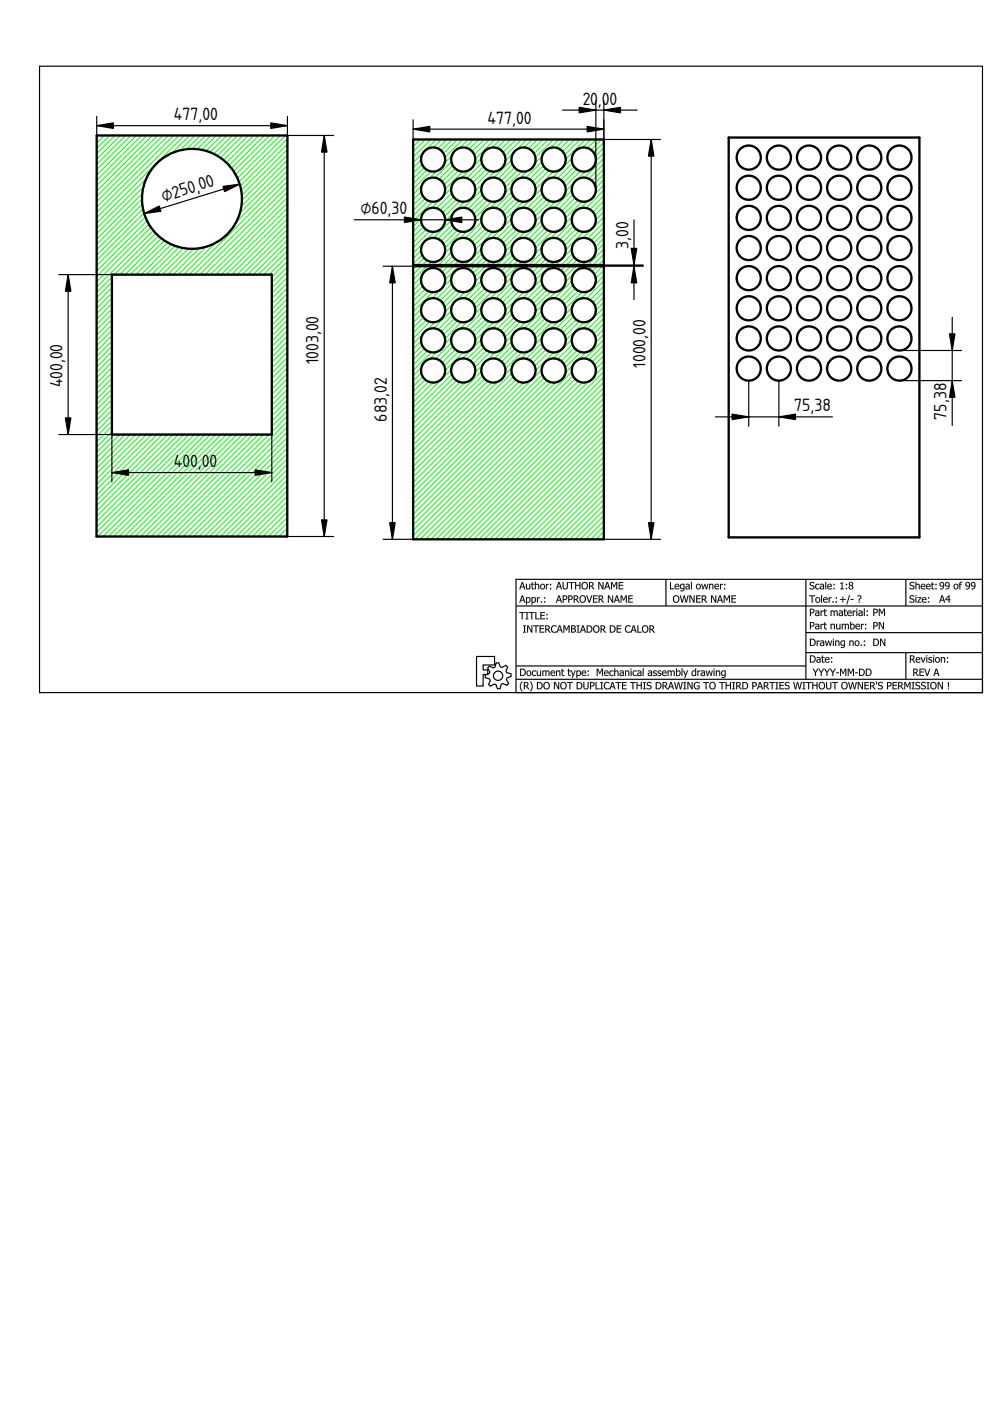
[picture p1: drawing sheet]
<svg xmlns="http://www.w3.org/2000/svg" width="210mm" height="297mm" viewBox="0 0 210 297" stroke-linecap="round" stroke-linejoin="round" font-family="sans-serif">
<defs><g id="words">
<g font-size="3.5">
<text x="123.5" y="22.2">20</text>
<text x="126.8" y="22.2">,00</text>
<text x="36.9" y="25.5">477,00</text>
<text x="103.4" y="26.2">477,00</text>
<text x="34.7" y="42.8" transform="rotate(-17 34.7 42.8)">⌀250,00</text>
<text x="76.4" y="45.4">⌀60,30</text>
<text x="133.2" y="52.8" transform="rotate(-90 133.2 52.8)">3,00</text>
<text x="67.6" y="77.3" transform="rotate(-90 67.6 77.3)">1003,00</text>
<text x="136.9" y="77.9" transform="rotate(-90 136.9 77.9)">1000,00</text>
<text x="13.3" y="82.1" transform="rotate(-90 13.3 82.1)">400,00</text>
<text x="82" y="89.4" transform="rotate(-90 82 89.4)">683,02</text>
<text x="168.4" y="87.2">75,38</text>
<text x="200.7" y="88.9" transform="rotate(-90 200.7 88.9)">75,38</text>
<text x="36.9" y="99">400,00</text>
</g>
</g></defs>
<g fill="none" stroke="#000" stroke-width=".25">
<path d="M8.4 14h199.9v132.8h-199.9zM101 139.2h3.9v1.8h-2.5v1h1v1h-1v2.4h-1.4zM109.4 122.8h98.9v24h-98.9zM109.4 128.5h98.9M141.2 122.8v5.7M170.9 122.8v21.2M170.9 134.1h37.4M170.9 138.4h37.4M192.1 122.8v5.7M192.1 138.4v5.6M103.8 141.2l.8 .4 .4-.2 .2-.9h.5l.4 .9 .3 .1 .8-.5 .4 .4-.3 .9 .1 .3 .9 .3 .1 .5-.9 .3-.1 .4 .4 .8-.3 .4-.9-.4-.3 .2-.3 .9h-.5l-.4-.8-.3-.2-.8 .5-.4-.4 .4-.8-.2-.4-.9-.2v-.5l.8-.4 .2-.3-.5-.9zM109.4 141.2h61.5"/>
<path d="M109.4 144h98.9"/>
<circle cx="105.6" cy="143.3" r=".99"/>
</g>
<g fill="#000">
<path d="M110.6 123.4h.3l.5 1.6h-.2l-.2-.5h-.6l-.1 .5h-.2zM110.6 123.4l-.5 1.5h.2l.1-.4h.6l.2 .4h.2l-.5-1.5zM110.7 123.6l-.2 .7h.5zM110.7 123.6l.3 .8h-.5zM111.5 123.8h.2v.9l.2 .1 .3-.1v-.9h.2v1.2h-.2v-.2l-.3 .2-.3-.1zM111.5 123.8l.1 1.1 .4 .1 .2-.2v.1h.2v-1.1h-.2v.9l-.3 .1-.2-.1v-.9zM112.7 123.4h.2v.4h.4v.2h-.4v.7l.4 .1v.1a.4 .4 0 0 1-.6-.3v-.6h-.1zM112.7 123.5l-.1 .5 .1-.1v.7a.38 .38 0 0 0 .6 .3v-.1l-.4-.1v-.8l.4 .1v-.2h-.4v-.3zM113.4 123.3h.2v.6a.4 .4 0 0 1 .5-.1 .4 .4 0 0 1 .2 .4v.8h-.2v-1h-.2l-.3 .1v.9h-.2zM113.4 123.3v1.6h.2v-.8l.3-.2 .2 .2v.8h.2v-.7a.39 .39 0 0 0-.2-.4 .39 .39 0 0 0-.5 .1v-.6zM114.4 124.4a.6 .6 0 0 1 1.2 0 .6 .6 0 0 1-1.2 0zM114.7 123.9a.59 .59 0 0 0-.1 .9 .59 .59 0 0 0 .9 0 .59 .59 0 0 0-.1-.9l-.4-.1zM114.8 124a.4 .4 0 0 0-.1 .6 .4 .4 0 0 0 .6 .1 .4 .4 0 0 0 .1-.6 .4 .4 0 0 0-.6-.1zM114.8 124a.38 .38 0 0 1 .6 .4 .38 .38 0 0 1-.6 .3zM115.7 123.8h.2v.2l.5-.2v.2l-.5 .1v.9h-.2zM115.7 123.8v1.1h.2v-.8l.5-.1v-.2l-.5 .2v-.2zM116.6 123.8h.3v.3h-.3zM116.6 123.8v.3h.3v-.3zM116.6 124.6h.3v.4h-.3zM116.6 124.7v.2h.3v-.2z"/>
<path d="M110.6 126.2h.3l.5 1.6h-.2l-.2-.5h-.6l-.1 .5h-.2zM110.6 126.2l-.5 1.6h.2l.1-.5h.6l.2 .5h.2l-.5-1.6zM110.7 126.4l-.2 .8h.5zM110.7 126.4l.3 .8h-.5zM111.5 126.6h.2v.1a.53 .53 0 0 1 .8 .1 .53 .53 0 0 1-.1 .7 .47 .47 0 0 1-.7 .2v.5h-.2zM111.5 126.6v1.6h.2v-.5a.55 .55 0 0 0 .8-.4 .55 .55 0 0 0-.7-.6zM111.7 126.9v.6a.38 .38 0 0 0 .6-.2 .38 .38 0 0 0-.5-.4zM111.7 126.9a.37 .37 0 0 1 .5-.1 .37 .37 0 0 1 .1 .6l-.2 .2h-.4zM112.7 126.6h.2v.1a.53 .53 0 0 1 .7 .1 .53 .53 0 0 1 0 .7 .47 .47 0 0 1-.7 .2v.5h-.2zM112.7 126.6v1.6h.2v-.5a.55 .55 0 0 0 .8-.4 .55 .55 0 0 0-.7-.6zM112.9 126.9v.6a.38 .38 0 0 0 .6-.2 .38 .38 0 0 0-.5-.4zM112.9 126.9a.37 .37 0 0 1 .5-.1 .37 .37 0 0 1 0 .6l-.1 .2h-.4zM113.8 126.6h.3v.2l.4-.2v.2l-.4 .2v.8h-.3zM113.9 126.6v1.2h.2l-.1-.9 .5-.1v-.2l-.5 .2 .1-.2zM114.7 127.5h.2v.3h-.2zM114.7 127.5v.3h.2v-.3zM115.4 126.6h.2v.3h-.2zM115.4 126.6v.3h.2v-.3zM115.4 127.5h.2v.3h-.2zM115.4 127.5v.3h.2v-.3z"/>
<path d="M110.6 123.4h.3l.5 1.5h-.2l-.2-.4h-.6l-.1 .4h-.2zM110.7 123.6l-.2 .7h.5zM111.5 123.8h.2v.9l.2 .1 .3-.1v-.9h.2v1.1h-.2v-.1l-.3 .2-.3-.1zM112.7 123.5h.2v.3h.4v.2h-.4v.7l.4 .1a.27 .27 0 0 1-.3 .2 .27 .27 0 0 1-.3-.2v-.8h-.1zM113.4 123.3h.2v.6a.4 .4 0 0 1 .5-.1 .4 .4 0 0 1 .2 .4v.7h-.2v-.8l-.2-.2-.3 .2v.8h-.2zM114.7 123.9a.55 .55 0 0 1 .7 .1 .55 .55 0 0 1-.1 .8 .55 .55 0 0 1-.7-.1zM114.8 124a.41 .41 0 0 0-.1 .6 .41 .41 0 0 0 .6 .1 .41 .41 0 0 0 .1-.6 .41 .41 0 0 0-.6-.1zM115.7 123.8h.2v.2l.5-.2v.2l-.5 .1v.8h-.2zM116.6 123.8h.3v.3h-.3zM116.6 124.7h.3v.2h-.3z"/>
<path d="M110.6 126.2h.3l.5 1.6h-.2l-.2-.5h-.6l-.1 .5h-.2zM110.7 126.4l-.2 .8h.5zM111.5 126.6l.2 .1a.57 .57 0 0 1 .9 .4 .57 .57 0 0 1-.7 .7l-.2-.1v.5h-.2zM111.7 126.9v.7a.39 .39 0 0 0 .6-.3 .39 .39 0 0 0-.5-.5zM112.7 126.6l.2 .1a.57 .57 0 0 1 .8 .4 .57 .57 0 0 1-.6 .7l-.2-.1v.5h-.2zM112.9 126.9v.7a.39 .39 0 0 0 .6-.3 .39 .39 0 0 0-.5-.5zM113.9 126.6h.2v.2l.4-.2v.2l-.4 .2v.8h-.2zM114.7 127.5h.2v.3h-.2zM115.4 126.6h.2v.3h-.2zM115.4 127.5h.2v.3h-.2z"/>
<path d="M110.1 129.8h1.3v.2l-.6-.1v1.4h-.2v-1.4l-.5 .1zM110.1 129.8v.1h.5v1.4h.2v-1.4h.6v-.1zM111.4 129.8h.6v.1h-.2v1.2h.2v.2h-.6v-.2h.2v-1.2h-.2zM111.4 129.8v.1h.2v1.3l-.2-.1v.2h.6v-.2l-.2 .1v-1.3h.2v-.1zM112.1 129.8h1.3v.2l-.6-.1 .1 1.4h-.3v-1.4l-.5 .1zM112.1 129.8v.1h.6l-.1 1.4h.2v-1.4h.6v-.1zM113.5 129.8h.2v1.3h.7v.2h-.9zM113.5 129.8v1.5h.9v-.2h-.7v-1.3zM114.6 129.8h.9v.2h-.7v.4h.7v.2h-.7v.5h.7v.2h-.9zM114.6 129.8v1.5h.9v-.2h-.7v-.6h.7v-.1h-.7v-.5h.7v-.1zM115.8 130.1h.3v.4h-.3zM115.9 130.2v.2h.2v-.2zM115.8 131h.3v.3h-.3zM115.9 131v.3h.2v-.3z"/>
<path d="M110.1 129.8h1.3v.1h-.6v1.4h-.2v-1.4h-.5zM111.4 129.8h.6v.1h-.2v1.2h.2v.2h-.6v-.2h.2v-1.2h-.2zM112.1 129.8h1.3v.1h-.6v1.4h-.2v-1.4h-.5zM113.5 129.8h.2v1.3h.7v.2h-.9zM114.6 129.8h.9v.1h-.7v.5h.7v.2h-.7v.5h.7v.2h-.9zM115.9 130.2h.2v.2h-.2zM115.9 131h.2v.3h-.2z"/>
<path d="M110.9 132.6h.6v.1h-.2v1.3h.2v.1h-.6v-.1h.2v-1.3h-.2zM111.8 132.6h.3l.6 1.2v-1.2h.2v1.5h-.3l-.6-1.3v1.3h-.2zM113 132.6h1.3v.2h-.6v1.3h-.2v-1.3h-.5zM114.4 132.6h1v.2h-.8v.4h.7v.2h-.7v.5h.8v.2h-1zM115.6 132.6h.4a.45 .45 0 0 1 .6 .3 .45 .45 0 0 1-.4 .6l.6 .6h-.3l-.5-.6h-.2v.6h-.2zM115.8 132.8v.5h.2a.3 .3 0 0 0 .3-.2 .3 .3 0 0 0-.3-.3zM117 132.8l.7-.2 .3 .1v.2a.57 .57 0 0 0-.8 .1 .57 .57 0 0 0 0 .8 .57 .57 0 0 0 .8 0v.2a.8 .8 0 0 1-1.1-.1 .8 .8 0 0 1 .1-1.1zM118.5 132.6h.3l.5 1.5h-.2l-.1-.4h-.6l-.2 .4h-.2zM118.7 132.8l-.3 .7h.5zM119.5 132.6h.2l.4 .8 .4-.8h.3v1.5h-.2v-1.3l-.4 .9h-.2l-.4-.9v1.3h-.1zM121.1 132.6h.4a.38 .38 0 0 1 .5 .2 .38 .38 0 0 1-.2 .5 .46 .46 0 0 1 .3 .6 .46 .46 0 0 1-.6 .2h-.4zM121.3 132.8v.4h.2a.25 .25 0 0 0 .3-.2 .25 .25 0 0 0-.3-.2zM121.3 133.4v.6h.2a.31 .31 0 0 0 .4-.3 .31 .31 0 0 0-.4-.3zM122.3 132.6h.6v.1h-.2v1.3h.2v.1h-.6v-.1h.2v-1.3h-.2zM123.5 132.6h.2l.5 1.5h-.2l-.1-.4h-.6l-.1 .4h-.2zM123.6 132.8l-.2 .7h.4zM124.4 132.6a.85 .85 0 0 1 1.2 .8 .85 .85 0 0 1-1.2 .7zM124.6 132.8v1.2a.62 .62 0 0 0 .8-.6 .62 .62 0 0 0-.8-.6zM125.9 132.8a.74 .74 0 0 1 1 .1 .74 .74 0 0 1 0 1 .74 .74 0 0 1-1 .1 1.04 1.04 0 0 1 0-1.2zM126.2 132.8a.65 .65 0 0 0-.2 .7 .65 .65 0 0 0 .6 .4 .61 .61 0 0 0 .3-.7 .61 .61 0 0 0-.7-.4zM127.3 132.6h.4a.45 .45 0 0 1 .6 .3 .45 .45 0 0 1-.3 .6l.5 .6h-.2l-.5-.6h-.3v.6h-.2zM127.5 132.8v.5h.2a.3 .3 0 0 0 .4-.2 .3 .3 0 0 0-.4-.3zM129.3 132.6a.85 .85 0 0 1 1.2 .8 .85 .85 0 0 1-1.2 .7zM129.5 132.8v1.2a.62 .62 0 0 0 .8-.6 .62 .62 0 0 0-.8-.6zM130.7 132.6h1v.2h-.7v.4h.7v.2h-.7v.5h.7v.2h-1zM132.7 132.8l.6-.2 .4 .1v.2a.57 .57 0 0 0-.8 .1 .57 .57 0 0 0 0 .8 .57 .57 0 0 0 .8 0v.2a.8 .8 0 0 1-1.1-.1 .8 .8 0 0 1 .1-1.1zM134.2 132.6h.3l.5 1.5h-.2l-.2-.4h-.6l-.1 .4h-.2zM134.3 132.8l-.2 .7h.5zM135.1 132.6h.2v1.3h.7v.2h-.9zM136.3 132.8a.74 .74 0 0 1 1 .1 .74 .74 0 0 1 0 1 .74 .74 0 0 1-1 .1 1.04 1.04 0 0 1 0-1.2zM136.5 132.8a.65 .65 0 0 0-.1 .7 .65 .65 0 0 0 .6 .4 .61 .61 0 0 0 .3-.7 .61 .61 0 0 0-.8-.4zM137.7 132.6h.4a.45 .45 0 0 1 .6 .3 .45 .45 0 0 1-.4 .6l.6 .6h-.3l-.5-.6h-.2v.6h-.2zM137.9 132.8v.5h.2a.3 .3 0 0 0 .4-.2 .3 .3 0 0 0-.4-.3z"/>
<path d="M110.9 132.6h.6v.2h-.2v1.2h.2v.1h-.6v-.1h.2v-1.3l-.2 .1zM110.9 132.6v.1h.2v1.3h-.2v.1h.6v-.1h-.2v-1.3h.2v-.1zM111.7 132.6h.4l.6 1.2v-1.2h.2v1.5h-.3l-.6-1.3v1.3h-.3zM111.8 132.6v1.5h.2v-1.3l.6 1.3h.3v-1.5h-.2v1.2l-.6-1.2zM113 132.6h1.3v.2h-.6l.1 1.3h-.3v-1.3h-.5zM113 132.6v.2h.6l-.1 1.3h.2v-1.3h.6v-.2zM114.4 132.6h1v.2h-.8v.4h.7v.2h-.7v.5h.8v.2h-1zM114.4 132.6v1.5h1v-.2l-.8 .1v-.6h.7v-.2h-.7v-.4h.8v-.2zM115.6 132.6l.8 .1a.45 .45 0 0 1 .2 .4 .45 .45 0 0 1-.4 .4l.6 .6h-.3l-.5-.6h-.2v.6h-.2zM115.6 132.6v1.5h.2v-.6h.2l.5 .6h.3l-.6-.6a.44 .44 0 0 0 .3-.6 .44 .44 0 0 0-.5-.3zM115.8 132.8v.5h.2a.29 .29 0 0 0 .3-.2 .29 .29 0 0 0-.3-.3zM115.8 132.8l.5 .1v.4l-.5 .1zM117 132.8l.5-.2 .5 .1v.3l-.5-.3-.3 .2a.6 .6 0 0 0-.1 .8 .6 .6 0 0 0 .7 .2l.2-.1v.2l-.2 .1a.79 .79 0 0 1-1-.3 .79 .79 0 0 1 .2-1zM117 132.8a.78 .78 0 0 0-.1 1.1 .78 .78 0 0 0 1.1 .1v-.2l-.5 .2-.3-.2a.6 .6 0 0 1-.1-.9 .6 .6 0 0 1 .9 0v-.2l-.2-.1h-.4zM118.5 132.6h.3l.5 1.5h-.2l-.1-.4h-.6l-.2 .4h-.2zM118.5 132.6l-.5 1.5h.2l.2-.4h.6l.1 .4h.2l-.5-1.5zM118.6 132.8l-.2 .7h.5zM118.7 132.8l.2 .7h-.5zM119.4 132.6h.3l.4 .8 .4-.8h.3v1.5h-.2v-1.3l-.4 .9h-.2l-.4-.9 .1 1.3h-.3zM119.5 132.6v1.5h.1v-1.3l.4 .9h.2l.4-.9v1.3h.2v-1.5h-.3l-.4 .9-.4-.9zM121.1 132.6h.4a.39 .39 0 0 1 .5 .1 .39 .39 0 0 1-.2 .6 .41 .41 0 0 1 .3 .3 .41 .41 0 0 1-.1 .4l-.9 .1zM121.1 132.6v1.5h.4a.46 .46 0 0 0 .6-.3 .46 .46 0 0 0-.3-.5 .35 .35 0 0 0 .1-.6zM121.3 132.8v.4h.5v-.4zM121.3 132.8h.2a.26 .26 0 0 1 .4 .2 .26 .26 0 0 1-.4 .2h-.2zM121.3 133.4v.6l.5-.1v-.4zM121.3 133.4l.6 .1v.4l-.6 .1zM122.3 132.6h.6v.2h-.2v1.2h.2v.1h-.6v-.1h.2v-1.3l-.2 .1zM122.3 132.6v.1h.2v1.3h-.2v.1h.6v-.1h-.2v-1.3h.2v-.1zM123.5 132.6h.2l.6 1.5h-.3l-.1-.4h-.6l-.1 .4h-.3zM123.5 132.6l-.5 1.5h.2l.1-.4h.6l.1 .4h.2l-.5-1.5zM123.6 132.8l-.2 .7h.4zM123.6 132.8l.2 .7h-.5zM124.4 132.6a.86 .86 0 0 1 1.2 .8 .86 .86 0 0 1-1.2 .7zM124.4 132.6v1.5l.9-.1a.84 .84 0 0 0 0-1.3zM124.6 132.8v1.1a.61 .61 0 0 0 .8-.5 .61 .61 0 0 0-.8-.6zM124.6 132.8l.6 .1a.67 .67 0 0 1 0 1l-.6 .1zM125.9 132.8a.78 .78 0 0 1 1.1 .1 .78 .78 0 0 1-.1 1.1 .7 .7 0 0 1-1 0 1.05 1.05 0 0 1 0-1.2zM125.9 132.8a.75 .75 0 0 0 0 1.1 .75 .75 0 0 0 1.1-.1l.1-.6-.2-.4a.7 .7 0 0 0-1 0zM126.1 132.9a.54 .54 0 0 0-.1 .8 .54 .54 0 0 0 .8 0 .55 .55 0 0 0 0-.8 .55 .55 0 0 0-.7 0zM126.1 132.8l.4-.1 .3 .2a.56 .56 0 0 1 0 .8 .56 .56 0 0 1-.8 0v-.5zM127.3 132.6l.8 .1a.45 .45 0 0 1 .2 .4 .45 .45 0 0 1-.3 .4l.6 .6h-.3l-.5-.6h-.3l.1 .6h-.3zM127.3 132.6v1.5h.2v-.6h.3l.5 .6h.2l-.5-.6a.44 .44 0 0 0 .3-.6 .44 .44 0 0 0-.6-.3zM127.5 132.8v.5h.2a.29 .29 0 0 0 .4-.2 .29 .29 0 0 0-.4-.3zM127.5 132.8l.5 .1v.4l-.5 .1zM129.3 132.6a.86 .86 0 0 1 1.2 .8 .86 .86 0 0 1-1.2 .7zM129.3 132.6v1.5l.9-.1a.84 .84 0 0 0 0-1.3zM129.5 132.8v1.1a.61 .61 0 0 0 .8-.5 .61 .61 0 0 0-.8-.6zM129.5 132.8l.6 .1a.67 .67 0 0 1 0 1l-.6 .1zM130.7 132.6h1v.2h-.7v.4h.7v.2h-.7v.5h.7v.2h-1zM130.7 132.6v1.5h1v-.2l-.8 .1v-.6h.8v-.2h-.8v-.4h.8v-.2zM132.7 132.8l.5-.2 .5 .1v.3l-.5-.3-.3 .2a.6 .6 0 0 0-.2 .8 .6 .6 0 0 0 .8 .2l.2-.1v.2l-.2 .1a.79 .79 0 0 1-1-.3 .79 .79 0 0 1 .2-1zM132.7 132.8a.78 .78 0 0 0-.1 1.1 .78 .78 0 0 0 1.1 .1v-.2l-.5 .2-.3-.2a.6 .6 0 0 1-.1-.9 .6 .6 0 0 1 .9 0v-.2l-.2-.1h-.4zM134.2 132.6h.3l.5 1.5h-.2l-.2-.4h-.6l-.1 .4h-.2zM134.2 132.6l-.5 1.5h.2l.1-.4h.6l.2 .4h.2l-.5-1.5zM134.3 132.8l-.2 .7h.5zM134.3 132.8l.3 .7h-.5zM135.1 132.6h.3l-.1 1.3h.7v.2h-.9zM135.1 132.6v1.5h.9v-.2l-.7 .1v-1.4zM136.3 132.8a.78 .78 0 0 1 1.1 .1 .78 .78 0 0 1-.1 1.1 .7 .7 0 0 1-1 0 1.05 1.05 0 0 1 0-1.2zM136.3 132.8a.75 .75 0 0 0-.1 1.1 .75 .75 0 0 0 1.2-.1v-.6l-.1-.4a.7 .7 0 0 0-1 0zM136.4 132.9h.1a.54 .54 0 0 0-.1 .8 .54 .54 0 0 0 .8 0 .55 .55 0 0 0 0-.8 .55 .55 0 0 0-.8 0zM136.5 132.8l.4-.1 .2 .2a.56 .56 0 0 1 .1 .8 .56 .56 0 0 1-.8 0l-.1-.5zM137.7 132.6l.8 .1a.45 .45 0 0 1 .2 .4 .45 .45 0 0 1-.4 .4l.6 .6h-.3l-.5-.6h-.2v.6h-.2zM137.7 132.6v1.5h.2v-.6h.2l.5 .6h.3l-.6-.6a.44 .44 0 0 0 .3-.6 .44 .44 0 0 0-.5-.3zM137.9 132.8v.5h.2a.29 .29 0 0 0 .3-.2 .29 .29 0 0 0-.3-.3zM137.9 132.8l.5 .1v.4l-.5 .1z"/>
<path d="M118.4 123.4h.3l.5 1.6h-.3l-.1-.5h-.6l-.1 .5h-.2zM118.4 123.4l-.5 1.5h.2l.1-.4h.6l.1 .4h.3l-.6-1.5zM118.5 123.6l-.2 .7h.5zM118.5 123.6l.3 .8h-.5zM119.3 123.4h.2l.1 1.3h.5l.1-1.3h.2v1a.57 .57 0 0 1-.5 .6 .57 .57 0 0 1-.6-.6zM119.3 123.4l.1 1.4 .4 .2 .5-.2 .1-1.4h-.2v1.2l-.4 .2-.3-.2v-1.2zM120.5 123.4h1.3v.2h-.5v1.4h-.2v-1.4h-.6zM120.6 123.4v.2h.5v1.3h.2v-1.3h.5v-.2zM121.9 123.4h.3v.6h.7l-.1-.6h.3v1.6h-.3v-.8h-.7l.1 .8h-.3zM121.9 123.4v1.5h.2v-.7h.8v.7h.2v-1.5h-.2v.6h-.8v-.6zM123.5 123.6a.78 .78 0 0 1 1.1 .1 .78 .78 0 0 1-.1 1.1 .7 .7 0 0 1-1 0 1.05 1.05 0 0 1 0-1.2zM123.5 123.6a.75 .75 0 0 0-.1 1.1 .75 .75 0 0 0 1.1 0l.1-.7-.1-.4a.7 .7 0 0 0-1 0zM123.6 123.7a.54 .54 0 0 0 0 .8 .54 .54 0 0 0 .8 0 .55 .55 0 0 0 0-.7 .55 .55 0 0 0-.8-.1zM123.7 123.6h.4l.2 .1a.56 .56 0 0 1 .1 .8 .56 .56 0 0 1-.8 0l-.1-.5zM124.9 123.4l.8 .1a.45 .45 0 0 1 .2 .4 .45 .45 0 0 1-.4 .4l.6 .7h-.3l-.5-.7h-.2v.7h-.2zM124.9 123.4v1.5h.2v-.6h.2l.5 .6h.3l-.6-.6a.44 .44 0 0 0 .3-.6 .44 .44 0 0 0-.5-.3zM125.1 123.6v.6h.2a.29 .29 0 0 0 .3-.3 .29 .29 0 0 0-.3-.3zM125.1 123.6l.5 .1v.4l-.5 .1zM126.8 123.4h.4l.6 1.2v-1.2h.2v1.6h-.3l-.7-1.4 .1 1.4h-.3zM126.9 123.4v1.5h.1l.1-1.3 .6 1.3h.3v-1.5h-.2v1.2l-.7-1.2zM128.6 123.4h.3l.5 1.6h-.2l-.2-.5h-.5l-.2 .5h-.2zM128.6 123.4l-.5 1.5h.2l.1-.4h.7l.1 .4h.2l-.5-1.5zM128.7 123.6l-.2 .7h.5zM128.8 123.6l.2 .8h-.5zM129.5 123.4h.3l.4 .9 .4-.9h.3v1.6h-.2v-1.4l-.4 .9h-.2l-.4-.9 .1 1.4h-.3zM129.5 123.4v1.5h.2v-1.3l.4 .9h.2l.4-.9v1.3h.2v-1.5h-.3l-.4 .9-.4-.9zM131.2 123.4h1v.2h-.8v.4h.7v.2h-.7v.6h.8v.2h-1zM131.2 123.4v1.5h.9v-.1h-.7v-.6h.7v-.2h-.7v-.4h.7v-.2z"/>
<path d="M118.4 126.2h.3l.5 1.6h-.3l-.1-.5h-.6l-.1 .5h-.2zM118.4 126.2l-.5 1.6h.2l.1-.5h.6l.1 .5h.3l-.6-1.6zM118.5 126.4l-.2 .8h.5zM118.5 126.4l.3 .8h-.5zM119.3 126.2l.8 .1a.54 .54 0 0 1 .1 .7 .54 .54 0 0 1-.7 .2v.6h-.2zM119.3 126.2v1.6h.2v-.6l.7-.2a.47 .47 0 0 0 0-.6 .47 .47 0 0 0-.5-.2zM119.5 126.4v.6l.5-.1v-.4zM119.5 126.4a.37 .37 0 0 1 .6 .3 .37 .37 0 0 1-.6 .3zM120.5 126.2l.8 .1a.54 .54 0 0 1 .1 .7 .54 .54 0 0 1-.7 .2v.6h-.2zM120.5 126.2v1.6h.2v-.6l.7-.2a.47 .47 0 0 0 0-.6 .47 .47 0 0 0-.5-.2zM120.7 126.4v.6l.5-.1-.1-.4zM120.7 126.4a.37 .37 0 0 1 .5 .3 .37 .37 0 0 1-.5 .3zM121.6 126.2l.8 .1a.45 .45 0 0 1 .2 .5 .45 .45 0 0 1-.3 .3l.6 .7h-.3l-.5-.6h-.3l.1 .6h-.3zM121.6 126.2v1.6h.2v-.6h.3l.5 .6h.2l-.5-.7a.44 .44 0 0 0 .3-.5 .44 .44 0 0 0-.6-.4zM121.8 126.4v.6h.2a.29 .29 0 0 0 .4-.3 .29 .29 0 0 0-.3-.3zM121.8 126.4l.5 .1v.4l-.5 .1zM123 126.4a.78 .78 0 0 1 1.1 .1 .78 .78 0 0 1-.1 1.1h.1a.7 .7 0 0 1-1.1 0 1.05 1.05 0 0 1 0-1.2zM123.1 126.4a.75 .75 0 0 0-.1 1.1 .75 .75 0 0 0 1.1 0l.1-.7-.2-.4a.7 .7 0 0 0-.9 0zM123.2 126.5a.54 .54 0 0 0 0 .8 .54 .54 0 0 0 .8 0 .55 .55 0 0 0 0-.7 .55 .55 0 0 0-.8-.1zM123.3 126.5l.4-.1 .2 .1a.56 .56 0 0 1 .1 .9 .56 .56 0 0 1-.9-.1v-.4zM124.3 126.2h.2l.4 1.3 .5-1.3h.2l-.5 1.6h-.3zM124.3 126.2l.5 1.6h.2l.6-1.6h-.2l-.5 1.3-.4-1.3zM125.7 126.2h1v.2h-.8v.4h.8v.2h-.8v.6h.8v.2h-1zM125.7 126.2v1.6h1v-.2h-.8v-.6h.7v-.2h-.7v-.4h.8v-.2zM126.9 126.2l.8 .1a.45 .45 0 0 1 .2 .5 .45 .45 0 0 1-.3 .3l.5 .7h-.3l-.4-.6h-.3v.6h-.2zM126.9 126.2v1.6h.2v-.6h.3l.4 .6h.3l-.6-.7a.44 .44 0 0 0 .4-.5 .44 .44 0 0 0-.6-.4zM127.1 126.4v.6h.2a.29 .29 0 0 0 .4-.3 .29 .29 0 0 0-.4-.3zM127.1 126.4l.5 .1v.4l-.5 .1zM128.9 126.2h.3l.6 1.3v-1.3h.2v1.6h-.2l-.7-1.4v1.4h-.2zM128.9 126.2v1.6h.2v-1.4l.7 1.4h.2v-1.6h-.2v1.3l-.6-1.3zM130.7 126.2h.2l.6 1.6h-.3l-.1-.5h-.6l-.1 .5h-.3zM130.7 126.2l-.6 1.6h.3l.1-.5h.6l.1 .5h.2l-.5-1.6zM130.8 126.4l-.3 .8h.5zM130.8 126.4l.2 .8h-.5zM131.6 126.2h.3l.3 .9 .4-.9h.3v1.6h-.2v-1.4l-.4 1h-.1l-.4-.9v1.3h-.2zM131.6 126.2v1.6h.2v-1.4l.4 .9h.1l.4-.9v1.4h.2v-1.6h-.3l-.4 .9-.3-.9zM133.2 126.2h1v.2h-.8v.4h.7v.2h-.7v.6h.8v.2h-1zM133.2 126.2v1.6h1v-.2h-.8v-.6h.7v-.2h-.7v-.4h.8v-.2z"/>
<path d="M118.4 123.4h.2l.6 1.5h-.3l-.1-.4h-.6l-.1 .4h-.2zM118.5 123.6l-.2 .7h.5zM119.3 123.4h.2v1a.36 .36 0 0 0 .3 .4 .36 .36 0 0 0 .4-.4v-1h.2v1a.56 .56 0 0 1-.5 .6 .56 .56 0 0 1-.6-.6zM120.6 123.4h1.2v.2h-.5v1.3h-.2v-1.3h-.5zM121.9 123.4h.2v.6h.8v-.6h.2v1.5h-.2v-.7h-.8v.7h-.2zM123.5 123.6a.74 .74 0 0 1 1 .1 .74 .74 0 0 1 0 1 .74 .74 0 0 1-1 .1 1.04 1.04 0 0 1 0-1.2zM123.7 123.6a.65 .65 0 0 0-.1 .8 .65 .65 0 0 0 .6 .4 .61 .61 0 0 0 .3-.8 .61 .61 0 0 0-.8-.4zM124.9 123.4h.4a.45 .45 0 0 1 .5 .3 .45 .45 0 0 1-.3 .6l.6 .6h-.3l-.5-.6h-.2v.6h-.2zM125.1 123.6v.6h.2a.3 .3 0 0 0 .3-.3 .3 .3 0 0 0-.3-.3zM126.9 123.4h.2l.7 1.2v-1.2h.2v1.5h-.3l-.7-1.3v1.3h-.1zM128.6 123.4h.3l.5 1.5h-.2l-.2-.4h-.5l-.2 .4h-.2zM128.8 123.6l-.3 .7h.5zM129.5 123.4h.3l.4 .9 .4-.9h.3v1.5h-.2v-1.3l-.4 .9h-.2l-.4-.9v1.3h-.2zM131.2 123.4h.9v.2h-.7v.4h.7v.2h-.7v.6h.7v.1h-.9z"/>
<path d="M118.4 126.2h.2l.6 1.6h-.3l-.1-.5h-.6l-.1 .5h-.2zM118.5 126.4l-.2 .8h.5zM119.3 126.2h.4a.52 .52 0 0 1 .6 .6 .52 .52 0 0 1-.8 .4v.6h-.2zM119.5 126.4v.6a.36 .36 0 0 0 .6-.3 .36 .36 0 0 0-.6-.3zM120.5 126.2h.4a.52 .52 0 0 1 .5 .6 .52 .52 0 0 1-.7 .4v.6h-.2zM120.7 126.4v.6a.36 .36 0 0 0 .5-.3 .36 .36 0 0 0-.5-.3zM121.6 126.2h.4a.45 .45 0 0 1 .6 .3 .45 .45 0 0 1-.3 .6l.5 .7h-.2l-.5-.6h-.3v.6h-.2zM121.8 126.4v.6h.2a.3 .3 0 0 0 .4-.3 .3 .3 0 0 0-.3-.3zM123.1 126.4a.74 .74 0 0 1 .9 .1 .74 .74 0 0 1 0 1 .74 .74 0 0 1-.9 .1 1.04 1.04 0 0 1 0-1.2zM123.3 126.5a.65 .65 0 0 0-.2 .7 .65 .65 0 0 0 .6 .4 .61 .61 0 0 0 .4-.8 .61 .61 0 0 0-.8-.3zM124.3 126.2h.2l.4 1.3 .5-1.3h.2l-.6 1.6h-.2zM125.7 126.2h1v.2h-.8v.4h.7v.2h-.7v.6h.8v.2h-1zM126.9 126.2h.4a.45 .45 0 0 1 .6 .3 .45 .45 0 0 1-.3 .6l.5 .7h-.3l-.4-.6h-.3v.6h-.2zM127.1 126.4v.6h.2a.3 .3 0 0 0 .4-.3 .3 .3 0 0 0-.4-.3zM128.9 126.2h.3l.6 1.3v-1.3h.2v1.6h-.2l-.7-1.4v1.4h-.2zM130.7 126.2h.2l.5 1.6h-.2l-.1-.5h-.6l-.1 .5h-.3zM130.8 126.4l-.3 .8h.5zM131.6 126.2h.3l.3 .9 .4-.9h.3v1.6h-.2v-1.4l-.4 .9h-.1l-.4-.9v1.4h-.2zM133.2 126.2h1v.2h-.8v.4h.7v.2h-.7v.6h.8v.2h-1z"/>
<path d="M142.1 123.4h.2v1.4h.7v.1h-.9zM143.2 123.9a.49 .49 0 0 1 .6-.1 .49 .49 0 0 1 .2 .6h-.8a.46 .46 0 0 0 .8 .3v.2a.64 .64 0 0 1-.8-.1 .64 .64 0 0 1 0-.9zM143.3 124l-.1 .2h.6l-.1-.3zM144.4 124a.39 .39 0 0 0-.1 .6 .39 .39 0 0 0 .6 0v-.6zM144.3 123.9l.2-.1h.6v1a.56 .56 0 0 1-.8 .5v-.2a.4 .4 0 0 0 .4 .1 .4 .4 0 0 0 .2-.4 .54 .54 0 0 1-.7-.1 .54 .54 0 0 1 .1-.8zM145.6 124.5a.26 .26 0 0 0 .1 .3 .26 .26 0 0 0 .3-.1v-.4zM145.4 123.8l.8 .1v1l-.2-.1a.42 .42 0 0 1-.5 .1 .42 .42 0 0 1-.2-.5 .42 .42 0 0 1 .6-.2h.1v-.2h-.6zM146.5 123.3h.2v1.6h-.2zM147.7 123.9a.55 .55 0 0 1 .8 .1 .55 .55 0 0 1-.1 .8 .55 .55 0 0 1-.8-.1zM147.8 124a.41 .41 0 0 0-.1 .6 .41 .41 0 0 0 .6 .1 .41 .41 0 0 0 .1-.6 .41 .41 0 0 0-.6-.1zM148.7 123.8h.2l.2 .9 .3-.9h.1l.3 .9 .2-.9h.2l-.3 1.1h-.2l-.3-.8-.3 .8h-.1zM150.4 123.8h.1v.1a.4 .4 0 0 1 .5-.1 .4 .4 0 0 1 .3 .4v.7h-.2l-.1-.8-.2-.2-.3 .2v.8h-.1zM151.6 123.9a.49 .49 0 0 1 .6-.1 .49 .49 0 0 1 .3 .6h-.8a.46 .46 0 0 0 .7 .3v.2a.64 .64 0 0 1-.8-.1 .64 .64 0 0 1 0-.9zM151.8 124l-.1 .2h.6l-.2-.3zM152.7 123.8h.2v.2l.4-.2v.2l-.4 .1v.8h-.2zM153.5 123.8h.3v.3h-.3zM153.5 124.7h.3v.2h-.3z"/>
<path d="M142 123.4h.3v1.4h.7v.2h-1zM142.1 123.4v1.5h.9v-.1h-.7v-1.4zM143.2 123.9a.5 .5 0 0 1 .6-.1 .5 .5 0 0 1 .2 .6h-.8a.45 .45 0 0 0 .8 .3 .52 .52 0 0 1-.6 .3 .52 .52 0 0 1-.4-.6zM143.2 123.9a.6 .6 0 0 0-.1 .8 .6 .6 0 0 0 .7 .2h.2v-.2l-.2 .1a.4 .4 0 0 1-.4 0 .4 .4 0 0 1-.2-.4h.8v-.1a.47 .47 0 0 0-.3-.5 .47 .47 0 0 0-.5 .1zM143.3 124l-.1 .2h.6l-.1-.2zM143.3 124l.4-.1 .1 .4h-.6zM144.4 124.1a.38 .38 0 0 0 0 .5 .38 .38 0 0 0 .5 0v-.6zM144.4 124h.5v.6a.4 .4 0 0 1-.6 0 .4 .4 0 0 1 .1-.6zM144.3 123.9l.2-.1h.6v1a.61 .61 0 0 1-.9 .5v-.2h.7v-.3a.53 .53 0 0 1-.7-.1 .53 .53 0 0 1 0-.7zM144.3 123.9a.53 .53 0 0 0-.1 .8 .53 .53 0 0 0 .7 .1 .39 .39 0 0 1-.2 .4 .39 .39 0 0 1-.4-.1v.2a.6 .6 0 0 0 .8-.5v-1zM145.6 124.5a.25 .25 0 0 0 .1 .3 .25 .25 0 0 0 .3-.1v-.4zM145.6 124.5l.4-.2v.4a.27 .27 0 0 1-.3 .1 .27 .27 0 0 1-.1-.3zM145.4 123.8h.4a.39 .39 0 0 1 .4 .4v.8h-.2v-.2l-.1 .1a.38 .38 0 0 1-.6-.1 .38 .38 0 0 1 .2-.5l.5-.1a.37 .37 0 0 0-.6-.2zM145.4 123.8v.2l.5-.1 .1 .3a.47 .47 0 0 0-.5 .1 .47 .47 0 0 0-.1 .6l.3 .1 .3-.2v.1h.2v-1zM146.5 123.3h.2v1.7h-.2zM146.5 123.3v1.6h.2v-1.6zM147.4 124.4a.6 .6 0 0 1 1.2 0 .6 .6 0 0 1-1.2 0zM147.7 123.9a.59 .59 0 0 0-.1 .9 .59 .59 0 0 0 .9 0 .59 .59 0 0 0-.1-.9l-.3-.1zM147.8 124a.4 .4 0 0 0-.1 .6 .4 .4 0 0 0 .6 .1 .4 .4 0 0 0 .1-.6 .4 .4 0 0 0-.6-.1zM147.8 124a.38 .38 0 0 1 .6 .4 .38 .38 0 0 1-.6 .3zM148.7 123.8h.2l.2 .9 .2-.9h.2l.3 .9 .2-.9h.2l-.3 1.2h-.2l-.3-.9-.2 .9h-.2zM148.7 123.8l.3 1.1h.1l.3-.9 .3 .9h.2l.3-1.1h-.2l-.2 .9-.3-.9h-.1l-.3 .9-.2-.9zM150.3 123.8h.3l-.1 .1a.4 .4 0 0 1 .5-.1 .4 .4 0 0 1 .3 .4v.8h-.2l-.1-1h-.2l-.3 .1 .1 .9h-.3zM150.4 123.8v1.1h.1v-.8l.3-.2 .3 .2v.8h.2l-.1-.7a.39 .39 0 0 0-.2-.4 .39 .39 0 0 0-.5 .1v-.1zM151.6 123.9a.5 .5 0 0 1 .6-.1 .5 .5 0 0 1 .3 .6h-.8a.45 .45 0 0 0 .7 .3 .52 .52 0 0 1-.6 .3 .52 .52 0 0 1-.4-.6zM151.6 123.9a.6 .6 0 0 0-.1 .8 .6 .6 0 0 0 .8 .2h.1v-.2l-.1 .1a.4 .4 0 0 1-.5 0 .4 .4 0 0 1-.1-.4h.8l-.1-.1a.47 .47 0 0 0-.2-.5 .47 .47 0 0 0-.6 .1zM151.8 124l-.1 .2h.6l-.2-.2zM151.7 124l.4-.1 .2 .4h-.7zM152.7 123.8h.2v.2l.4-.2v.2l-.4 .1v.9h-.2zM152.7 123.8v1.1h.2l-.1-.8 .5-.1v-.2l-.5 .2 .1-.2zM153.5 123.8h.3v.3h-.3zM153.5 123.8v.3h.3v-.3zM153.5 124.6h.3v.4h-.3zM153.5 124.7v.2h.3v-.2z"/>
<path d="M142.9 126.4a.74 .74 0 0 1 .9 .1 .74 .74 0 0 1 0 1 .74 .74 0 0 1-.9 .1 1.04 1.04 0 0 1 0-1.2zM143.1 126.5a.65 .65 0 0 0-.2 .7 .65 .65 0 0 0 .7 .4 .61 .61 0 0 0 .3-.8 .61 .61 0 0 0-.8-.3zM144.1 126.2h.3l.3 1.3 .3-1.3h.2l.3 1.3 .3-1.3h.2l-.4 1.6h-.2l-.3-1.3-.3 1.3h-.3zM146.2 126.2h.3l.6 1.3v-1.3h.2v1.6h-.2l-.7-1.4v1.4h-.2zM147.6 126.2h1v.2h-.8v.4h.7v.2h-.7v.6h.8v.2h-1zM148.8 126.2h.4a.45 .45 0 0 1 .5 .3 .45 .45 0 0 1-.3 .6l.6 .7h-.3l-.5-.6h-.2v.6h-.2zM149 126.4v.6h.2a.3 .3 0 0 0 .3-.3 .3 .3 0 0 0-.3-.3zM150.8 126.2h.2l.7 1.3v-1.3h.2v1.6h-.3l-.7-1.4v1.4h-.1zM152.5 126.2h.3l.5 1.6h-.2l-.2-.5h-.5l-.2 .5h-.2zM152.6 126.4l-.2 .8h.5zM153.4 126.2h.3l.4 .9 .4-.9h.3v1.6h-.2v-1.4l-.4 .9h-.2l-.4-.9v1.4h-.2zM155.1 126.2h.9v.2h-.7v.4h.7v.2h-.7v.6h.7v.2h-.9z"/>
<path d="M142.9 126.4a.78 .78 0 0 1 1.1 .1 .78 .78 0 0 1-.1 1.1 .7 .7 0 0 1-1 0 1.05 1.05 0 0 1 0-1.2zM142.9 126.4a.75 .75 0 0 0-.1 1.1 .75 .75 0 0 0 1.1 0l.1-.7-.2-.4a.7 .7 0 0 0-.9 0zM143 126.5a.54 .54 0 0 0 0 .8 .54 .54 0 0 0 .8 0 .55 .55 0 0 0 0-.7 .55 .55 0 0 0-.8-.1zM143.1 126.5l.4-.1 .2 .1a.56 .56 0 0 1 .1 .9 .56 .56 0 0 1-.9-.1v-.4zM144.1 126.2h.3l.3 1.3 .3-1.3h.2l.3 1.3 .3-1.3h.2l-.4 1.6h-.2l-.3-1.3-.3 1.3h-.3zM144.1 126.2l.4 1.6h.3l.3-1.3 .3 1.3h.2l.4-1.6h-.2l-.3 1.3-.3-1.3h-.2l-.3 1.3-.3-1.3zM146.2 126.2h.3l.6 1.3v-1.3h.2v1.6h-.3l-.6-1.4v1.4h-.2zM146.2 126.2v1.6h.2v-1.4l.7 1.4h.2v-1.6h-.2v1.3l-.6-1.3zM147.6 126.2h1v.2h-.8v.4h.7v.2h-.7v.6h.8v.2h-1zM147.6 126.2v1.6h1v-.2h-.8v-.6h.7v-.2h-.7v-.4h.8v-.2zM148.8 126.2l.8 .1a.45 .45 0 0 1 .2 .5 .45 .45 0 0 1-.4 .3l.6 .7h-.3l-.5-.6h-.2v.6h-.2zM148.8 126.2v1.6h.2v-.6h.2l.5 .6h.3l-.6-.7a.44 .44 0 0 0 .3-.5 .44 .44 0 0 0-.5-.4zM149 126.4v.6h.2a.29 .29 0 0 0 .3-.3 .29 .29 0 0 0-.3-.3zM149 126.4l.5 .1v.4l-.5 .1zM150.7 126.2h.4l.6 1.3v-1.3h.2v1.6h-.3l-.7-1.4 .1 1.4h-.3zM150.8 126.2v1.6h.1l.1-1.4 .6 1.4h.3v-1.6h-.2v1.3l-.7-1.3zM152.5 126.2h.3l.5 1.6h-.2l-.2-.5h-.5l-.2 .5h-.2zM152.5 126.2l-.5 1.6h.2l.1-.5h.7l.1 .5h.2l-.5-1.6zM152.6 126.4l-.2 .8h.5zM152.6 126.4l.3 .8h-.5zM153.4 126.2h.3l.4 .9 .4-.9h.3v1.6h-.2v-1.4l-.4 1h-.2l-.4-.9v1.3h-.2zM153.4 126.2v1.6h.2v-1.4l.4 .9h.2l.4-.9v1.4h.2v-1.6h-.3l-.4 .9-.4-.9zM155.1 126.2h1v.2h-.8v.4h.7v.2h-.7v.6h.8v.2h-1zM155.1 126.2v1.6h.9v-.2h-.7v-.6h.7v-.2h-.7v-.4h.7v-.2z"/>
<path d="M171.6 126.2h1.2v.2h-.5v1.4h-.2v-1.4h-.5zM171.6 126.2v.2h.5v1.4h.2v-1.4h.5v-.2zM172.8 127.2a.58 .58 0 0 1 1.1 0 .58 .58 0 0 1-1.1 0zM173 126.8a.59 .59 0 0 0 0 .8 .59 .59 0 0 0 .8 0 .59 .59 0 0 0-.1-.8l-.3-.2zM173.2 126.9a.4 .4 0 0 0-.1 .5 .4 .4 0 0 0 .5 .1 .4 .4 0 0 0 .1-.5 .4 .4 0 0 0-.5-.1zM173.1 126.9a.38 .38 0 0 1 .6 .3 .38 .38 0 0 1-.6 .3zM174.1 126.2h.2v1.6h-.2zM174.1 126.2v1.6h.2v-1.6zM174.6 126.7a.5 .5 0 0 1 .7-.1 .5 .5 0 0 1 .2 .6h-.8a.45 .45 0 0 0 .8 .3 .52 .52 0 0 1-.7 .3 .52 .52 0 0 1-.3-.6zM174.7 126.8a.6 .6 0 0 0-.1 .7 .6 .6 0 0 0 .7 .3l.2-.1v-.2l-.2 .1a.4 .4 0 0 1-.4 0 .4 .4 0 0 1-.2-.4h.8v-.1a.47 .47 0 0 0-.3-.5 .47 .47 0 0 0-.5 .2zM174.8 126.8l-.1 .3h.6l-.2-.3zM174.8 126.8h.4l.1 .3h-.6zM175.7 126.6h.2v.2l.4-.2v.2l-.4 .2v.8h-.2zM175.7 126.6v1.2h.2v-.9l.4-.1v-.2l-.4 .2v-.2zM176.5 127.5h.3v.3h-.3zM176.5 127.5v.3h.3v-.3zM177.2 126.6h.3v.3h-.3zM177.2 126.6v.3h.3v-.3zM177.2 127.5h.3v.3h-.3zM177.2 127.5v.3h.3v-.3z"/>
<path d="M171.6 126.2h1.2v.2h-.5v1.4h-.2v-1.4h-.5zM173 126.7a.55 .55 0 0 1 .8 .1 .55 .55 0 0 1-.1 .8 .55 .55 0 0 1-.8-.1zM173.1 126.9a.41 .41 0 0 0-.1 .5 .41 .41 0 0 0 .6 .1 .41 .41 0 0 0 .1-.5 .41 .41 0 0 0-.6-.1zM174.1 126.2h.2v1.6h-.2zM174.6 126.8a.49 .49 0 0 1 .7-.2 .49 .49 0 0 1 .2 .6h-.8a.46 .46 0 0 0 .8 .3v.2a.64 .64 0 0 1-.9-.1 .64 .64 0 0 1 0-.8zM174.8 126.8l-.1 .3h.6l-.1-.3zM175.7 126.6h.2v.2l.4-.2v.2l-.4 .2v.8h-.2zM176.5 127.5h.3v.3h-.3zM177.2 126.6h.3v.3h-.3zM177.2 127.5h.3v.3h-.3z"/>
<path d="M171.8 123.5l.6-.1 .2 .1v.2a.35 .35 0 0 0-.4-.2 .35 .35 0 0 0-.2 .5h.1a.51 .51 0 0 1 .6 .7 .51 .51 0 0 1-.8 .2h-.2v-.3a.42 .42 0 0 0 .4 .2 .42 .42 0 0 0 .3-.4 .6 .6 0 0 1-.6-.3 .6 .6 0 0 1 0-.6zM173 123.9a.39 .39 0 0 1 .7 .2 .43 .43 0 0 0-.6 0 .43 .43 0 0 0 0 .6 .43 .43 0 0 0 .6 0 .46 .46 0 0 1-.6 .3 .46 .46 0 0 1-.3-.6zM174 124.5a.26 .26 0 0 0 .2 .3 .26 .26 0 0 0 .3-.1v-.4zM173.9 123.8l.7 .1 .1 1-.2-.1a.42 .42 0 0 1-.5 .1 .42 .42 0 0 1-.2-.5 .42 .42 0 0 1 .6-.2h.1l-.1-.2h-.5zM175 123.3h.2v1.6h-.2zM175.5 123.9a.49 .49 0 0 1 .7-.1 .49 .49 0 0 1 .2 .6h-.8a.46 .46 0 0 0 .8 .3v.2a.64 .64 0 0 1-.9-.1 .64 .64 0 0 1 0-.9zM175.7 124l-.1 .2h.6l-.2-.3zM176.7 123.8h.2v.3h-.2zM176.7 124.7h.2v.2h-.2z"/>
<path d="M171.8 123.5l.2-.1a.41 .41 0 0 1 .4-.1 .41 .41 0 0 1 .3 .4h-.1a.34 .34 0 0 0-.4-.2 .34 .34 0 0 0-.2 .5h.1a.52 .52 0 0 1 .6 .5 .52 .52 0 0 1-.5 .6 .52 .52 0 0 1-.6-.5h.1a.37 .37 0 0 0 .5 .3 .37 .37 0 0 0 .2-.6l-.5-.1a.42 .42 0 0 1-.1-.7zM171.8 123.5l-.1 .3 .1 .3 .5 .2a.25 .25 0 0 1 .2 .2 .25 .25 0 0 1-.2 .3l-.6-.2v.3h.2l.7-.1a.42 .42 0 0 0-.2-.7 .36 .36 0 0 1-.5-.1 .36 .36 0 0 1 .2-.5 .36 .36 0 0 1 .4 .2h.1v-.2l-.2-.1zM173 123.9l.5-.1h.2v.3a.42 .42 0 0 0-.6 0 .42 .42 0 0 0 0 .6 .42 .42 0 0 0 .6 0v.2h-.1a.6 .6 0 0 1-.8-.2 .6 .6 0 0 1 .2-.8zM173 123.9a.59 .59 0 0 0-.1 .8 .59 .59 0 0 0 .8 .2v-.2a.42 .42 0 0 1-.7-.3 .42 .42 0 0 1 .6-.4l.1 .1v-.2l-.5-.1zM174.1 124.5a.25 .25 0 0 0 .1 .3 .25 .25 0 0 0 .3-.1v-.4zM174 124.5l.5-.2v.4a.27 .27 0 0 1-.3 .1 .27 .27 0 0 1-.2-.3zM173.9 123.8h.3a.39 .39 0 0 1 .5 .4v.8h-.2v-.2l-.1 .1a.38 .38 0 0 1-.6-.1 .38 .38 0 0 1 .2-.5l.5-.1a.37 .37 0 0 0-.6-.2zM173.9 123.8v.2l.5-.1 .1 .3a.47 .47 0 0 0-.6 .1 .47 .47 0 0 0 0 .6l.3 .1 .3-.2v.1h.2l-.1-1zM175 123.3h.2v1.7h-.2zM175 123.3v1.6h.2v-1.6zM175.5 123.9a.5 .5 0 0 1 .7-.1 .5 .5 0 0 1 .2 .6h-.8a.45 .45 0 0 0 .8 .3 .52 .52 0 0 1-.7 .3 .52 .52 0 0 1-.3-.6zM175.5 123.9a.6 .6 0 0 0 0 .8 .6 .6 0 0 0 .7 .2h.2v-.2l-.2 .1a.4 .4 0 0 1-.4 0 .4 .4 0 0 1-.2-.4h.8v-.1a.47 .47 0 0 0-.3-.5 .47 .47 0 0 0-.6 .1zM175.7 124l-.1 .2h.6l-.2-.2zM175.7 124l.3-.1 .2 .4h-.6zM176.7 123.8h.3v.3h-.3zM176.7 123.8v.3h.2v-.3zM176.7 124.6h.3v.4h-.3zM176.7 124.7v.2h.2v-.2z"/>
<path d="M171.7 129.1h.4a.52 .52 0 0 1 .6 .6 .52 .52 0 0 1-.8 .3v.6h-.2zM171.9 129.2v.7a.36 .36 0 0 0 .6-.4 .36 .36 0 0 0-.6-.3zM173.1 130.1a.26 .26 0 0 0 .1 .4 .26 .26 0 0 0 .3-.2v-.3zM172.9 129.5l.7 .1 .1 1-.2-.1a.42 .42 0 0 1-.5 .1 .42 .42 0 0 1-.2-.6 .42 .42 0 0 1 .6-.2h.1l-.1-.2-.5 .1zM174 129.4h.2v.2l.4-.1v.2l-.4 .1v.8h-.2zM174.8 129.1h.2v.3h.3v.2h-.3v.8h.3a.27 .27 0 0 1-.3 .2 .27 .27 0 0 1-.2-.2v-.8h-.2zM176.1 129.4h.2v.2a.36 .36 0 0 1 .6 0l.3-.2 .3 .1 .1 1.1h-.2v-.7a.24 .24 0 0 0-.2-.3 .24 .24 0 0 0-.2 .2v.8h-.2l-.1-.9-.1-.1-.3 .1v.9h-.2zM178.1 130.1a.26 .26 0 0 0 .1 .4 .26 .26 0 0 0 .3-.2v-.3zM177.9 129.5l.8 .1v1l-.2-.1a.42 .42 0 0 1-.5 .1 .42 .42 0 0 1-.2-.6 .42 .42 0 0 1 .6-.2h.1l-.1-.2-.5 .1zM179 129.1h.2v.3h.3v.2h-.3v.8h.3a.27 .27 0 0 1-.2 .2 .27 .27 0 0 1-.3-.2v-.8h-.1zM179.8 129.6a.49 .49 0 0 1 .6-.1 .49 .49 0 0 1 .2 .5h-.8a.46 .46 0 0 0 .8 .3v.2a.64 .64 0 0 1-.8-.1 .64 .64 0 0 1 0-.8zM179.9 129.7l-.1 .2h.6l-.1-.3zM180.8 129.4h.2v.2l.4-.1v.2l-.4 .1v.8h-.2zM181.6 129.4h.2v1.2h-.2zM181.6 129h.2v.3h-.2zM182.2 130.1a.26 .26 0 0 0 .2 .4 .26 .26 0 0 0 .3-.2v-.3zM182.1 129.5l.7 .1 .1 1-.2-.1a.42 .42 0 0 1-.6 .1 .42 .42 0 0 1-.1-.6 .42 .42 0 0 1 .6-.2h.1l-.1-.2-.5 .1zM183.2 129h.2v1.6h-.2zM183.8 129.4h.2v.3h-.2zM183.8 130.3h.2v.3h-.2z"/>
<path d="M171.7 131.9h.4a.52 .52 0 0 1 .6 .6 .52 .52 0 0 1-.8 .4v.5h-.2zM171.9 132.1v.6a.36 .36 0 0 0 .6-.3 .36 .36 0 0 0-.6-.3zM173.1 132.9a.26 .26 0 0 0 .1 .4 .26 .26 0 0 0 .3-.2v-.3zM172.9 132.3l.7 .1 .1 1-.2-.1a.42 .42 0 0 1-.5 .1 .42 .42 0 0 1-.2-.6 .42 .42 0 0 1 .6-.1h.1l-.1-.2h-.5zM174 132.3h.2v.1l.4-.1v.2l-.4 .1v.8h-.2zM174.8 131.9h.2v.4h.3v.1h-.3v.8h.3a.27 .27 0 0 1-.3 .3 .27 .27 0 0 1-.2-.3v-.8h-.2zM176.1 132.3h.2v.1a.4 .4 0 0 1 .5-.1 .4 .4 0 0 1 .2 .4v.7h-.2v-.8l-.2-.2-.3 .2v.8h-.2zM177.3 132.3h.2v.8l.2 .2 .3-.2v-.8h.2v1.1h-.2v-.1l-.4 .2-.2-.1zM178.5 132.3h.2v.1a.36 .36 0 0 1 .6 0l.2-.1h.4l.1 1.1h-.2v-.6a.24 .24 0 0 0-.2-.4 .24 .24 0 0 0-.3 .3v.7h-.2v-.9l-.2-.1-.2 .2v.8h-.2zM180.4 132.6v.6a.39 .39 0 0 0 .6-.3 .39 .39 0 0 0-.5-.4zM180.3 131.8h.1v.6a.57 .57 0 0 1 .9 .4 .57 .57 0 0 1-.6 .7l-.4-.1zM181.5 132.4a.49 .49 0 0 1 .6-.1 .49 .49 0 0 1 .2 .6h-.8a.46 .46 0 0 0 .8 .2v.3a.64 .64 0 0 1-.8-.2 .64 .64 0 0 1 0-.8zM181.6 132.5l-.1 .2h.7l-.2-.3zM182.5 132.3h.2v.1l.5-.1v.2l-.5 .1v.8h-.2zM183.4 132.3h.3v.3h-.3zM183.4 133.1h.3v.3h-.3z"/>
<path d="M171.7 129l.8 .1a.54 .54 0 0 1 .1 .7 .54 .54 0 0 1-.7 .2v.6h-.2zM171.7 129.1v1.5h.2v-.6l.7-.2a.47 .47 0 0 0 0-.5 .47 .47 0 0 0-.5-.2zM171.9 129.2v.7l.5-.1v-.5zM171.9 129.2a.37 .37 0 0 1 .6 .3 .37 .37 0 0 1-.6 .4zM173.1 130.1a.25 .25 0 0 0 .1 .4 .25 .25 0 0 0 .3-.2v-.3zM173 130.1l.5-.1v.3a.27 .27 0 0 1-.3 .2 .27 .27 0 0 1-.2-.4zM172.9 129.5l.3-.1a.39 .39 0 0 1 .5 .4v.8h-.2v-.1l-.1 .1a.38 .38 0 0 1-.6-.1 .38 .38 0 0 1 .2-.6l.5-.1a.37 .37 0 0 0-.6-.1zM172.9 129.5v.2l.5-.1 .1 .2a.47 .47 0 0 0-.6 .1 .47 .47 0 0 0 0 .6l.3 .1 .3-.1v.1h.2l-.1-1zM174 129.4h.2v.2l.4-.2v.3l-.4 .1v.8h-.2zM174 129.4v1.2h.2v-.8l.4-.1v-.2l-.4 .1v-.2zM174.7 129.1h.3v.3h.3v.2h-.3v.7l.3 .1v.2a.4 .4 0 0 1-.6-.4l.1-.6h-.2zM174.8 129.1l-.2 .5h.2v.6a.38 .38 0 0 0 .5 .4v-.2l-.3-.1-.1-.7h.4v-.2l-.4 .1 .1-.4zM176.1 129.4h.2v.2a.37 .37 0 0 1 .6 0l.4-.2 .3 .2v1h-.2v-.9l-.2-.1-.3 .1 .1 .9h-.3v-.9l-.1-.1-.3 .1v.9h-.2zM176.1 129.4v1.2h.2v-.9l.3-.1 .2 .1v.9h.2l-.1-.9 .3-.1 .2 .1v.9h.2l-.1-1.1-.3-.1-.3 .2a.35 .35 0 0 0-.6 0v-.2zM178.1 130.1a.25 .25 0 0 0 .1 .4 .25 .25 0 0 0 .3-.2v-.3zM178 130.1l.5-.1v.3a.27 .27 0 0 1-.3 .2 .27 .27 0 0 1-.2-.4zM177.9 129.5l.3-.1a.39 .39 0 0 1 .5 .4v.8h-.2v-.1l-.1 .1a.38 .38 0 0 1-.6-.1 .38 .38 0 0 1 .2-.6l.5-.1a.37 .37 0 0 0-.6-.1zM177.9 129.5v.2l.5-.1 .1 .2a.47 .47 0 0 0-.6 .1 .47 .47 0 0 0 0 .6l.3 .1 .3-.1v.1h.2l-.1-1zM179 129.1h.2v.3h.4v.2h-.4v.7l.4 .1v.2a.4 .4 0 0 1-.6-.4v-.6h-.1zM179 129.1l-.1 .5h.1v.6a.38 .38 0 0 0 .5 .4v-.2l-.3-.1v-.7h.3v-.2l-.3 .1v-.4zM179.7 129.6a.5 .5 0 0 1 .7-.1 .5 .5 0 0 1 .2 .6l-.8-.1a.45 .45 0 0 0 .8 .3 .52 .52 0 0 1-.7 .4 .52 .52 0 0 1-.3-.7zM179.8 129.6a.6 .6 0 0 0-.1 .8 .6 .6 0 0 0 .7 .2l.2-.1v-.2l-.2 .1a.4 .4 0 0 1-.4 0 .4 .4 0 0 1-.2-.4h.8v-.1a.47 .47 0 0 0-.3-.5 .47 .47 0 0 0-.5 .2zM179.9 129.7l-.1 .2h.6l-.1-.3zM179.9 129.7l.4-.1 .1 .3h-.6zM180.8 129.4h.2v.2l.4-.2v.3l-.4 .1v.8h-.2zM180.8 129.4v1.2h.2v-.8l.4-.1v-.2l-.4 .1v-.2zM181.6 129.4h.2v1.2h-.2zM181.6 129.4v1.2h.2v-1.2zM181.5 129h.3v.3h-.3zM181.6 129v.3h.2v-.3zM182.2 130.1a.25 .25 0 0 0 .2 .4 .25 .25 0 0 0 .3-.2v-.3zM182.2 130.1l.5-.1v.3a.27 .27 0 0 1-.4 .2 .27 .27 0 0 1-.1-.4zM182.1 129.5l.3-.1a.39 .39 0 0 1 .5 .4v.8h-.2v-.1l-.1 .1a.38 .38 0 0 1-.6-.1 .38 .38 0 0 1 .2-.6l.5-.1a.37 .37 0 0 0-.6-.1zM182.1 129.5v.2l.5-.1 .1 .2a.47 .47 0 0 0-.6 .1 .47 .47 0 0 0 0 .6l.3 .1 .3-.1v.1h.2l-.1-1zM183.2 129h.2v1.6h-.2zM183.2 129v1.6h.2v-1.6zM183.7 129.4h.3v.3h-.3zM183.8 129.4v.3h.2v-.3zM183.7 130.3h.3v.3h-.3zM183.8 130.3v.3h.2v-.3z"/>
<path d="M171.7 131.9l.8 .1a.54 .54 0 0 1 .1 .7 .54 .54 0 0 1-.7 .2v.5h-.2zM171.7 131.9v1.5h.2v-.6l.7-.2a.47 .47 0 0 0 0-.5 .47 .47 0 0 0-.5-.2zM171.9 132.1v.6l.5-.1v-.5zM171.9 132.1a.37 .37 0 0 1 .6 .3 .37 .37 0 0 1-.6 .3zM173.1 132.9a.25 .25 0 0 0 .1 .4 .25 .25 0 0 0 .3-.2v-.3zM173 132.9l.5-.1v.3a.27 .27 0 0 1-.3 .2 .27 .27 0 0 1-.2-.4zM172.9 132.3l.3-.1a.39 .39 0 0 1 .5 .4v.8h-.2v-.1l-.1 .1a.38 .38 0 0 1-.6-.1 .38 .38 0 0 1 .2-.5l.5-.1a.37 .37 0 0 0-.6-.2zM172.9 132.3v.2l.5-.1 .1 .3a.47 .47 0 0 0-.6 .1 .47 .47 0 0 0 0 .6h.3l.3-.1v.1h.2l-.1-1zM174 132.3h.2v.1l.4-.1v.2l-.4 .1v.8h-.2zM174 132.3v1.1h.2v-.8l.4-.1v-.2l-.4 .2v-.2zM174.7 131.9h.3v.4h.3v.1h-.3v.8h.3v.2a.4 .4 0 0 1-.6-.3l.1-.7h-.2zM174.8 131.9l-.2 .5h.2v.7a.38 .38 0 0 0 .5 .3v-.2h-.3l-.1-.8h.4v-.1h-.4l.1-.4zM176.1 132.3h.2v.1a.4 .4 0 0 1 .5-.1 .4 .4 0 0 1 .2 .4v.7h-.2v-.9l-.2-.1-.3 .2v.8h-.2zM176.1 132.3v1.1h.2v-.8l.3-.2 .2 .2v.8h.2v-.7a.39 .39 0 0 0-.3-.4 .39 .39 0 0 0-.4 .1v-.1zM177.3 132.3h.2v.9l.2 .1 .3-.2v-.8h.2v1.1h-.2v-.1l-.4 .2-.2-.1zM177.3 132.3l.1 1 .3 .1 .3-.1v.1h.2v-1.1h-.2v.8l-.3 .2-.2-.2v-.8zM178.5 132.3h.2v.1a.37 .37 0 0 1 .6 0l.3-.2 .3 .2 .1 1h-.2v-.8l-.2-.2-.3 .2v.8h-.2v-.8l-.2-.2-.2 .2v.8h-.2zM178.5 132.3v1.1h.2v-.8l.2-.2 .2 .1v.9h.2v-.8l.3-.2 .2 .1v.9h.2l-.1-1.1h-.3l-.3 .1a.35 .35 0 0 0-.6 0v-.1zM180.4 132.6l.1 .6a.38 .38 0 0 0 .5-.3 .38 .38 0 0 0-.5-.4zM180.4 132.5a.34 .34 0 0 1 .5 0 .34 .34 0 0 1 .1 .3 .38 .38 0 0 1-.1 .4 .38 .38 0 0 1-.5 0zM180.2 131.8h.3l-.1 .6a.49 .49 0 0 1 .7-.1 .49 .49 0 0 1 .1 .7 .48 .48 0 0 1-.8 .4h-.2zM180.3 131.8v1.6h.1a.56 .56 0 0 0 .8-.5 .56 .56 0 0 0-.6-.6l-.2 .1v-.6zM181.5 132.4a.5 .5 0 0 1 .6-.1 .5 .5 0 0 1 .2 .6h-.8a.45 .45 0 0 0 .8 .2 .52 .52 0 0 1-.6 .4 .52 .52 0 0 1-.4-.6zM181.5 132.4a.6 .6 0 0 0-.1 .8 .6 .6 0 0 0 .7 .2h.2v-.3l-.1 .1a.4 .4 0 0 1-.5 0 .4 .4 0 0 1-.2-.3h.8v-.1a.47 .47 0 0 0-.3-.5 .47 .47 0 0 0-.5 .1zM181.6 132.5l-.1 .2h.7l-.2-.3zM181.6 132.5l.4-.1 .2 .3h-.7zM182.5 132.3h.2v.1l.5-.1v.2l-.5 .1v.8h-.2zM182.5 132.3v1.1h.2v-.8l.5-.1v-.2l-.5 .2v-.2zM183.4 132.3h.3v.3h-.3zM183.4 132.3v.3h.3v-.3zM183.4 133.1h.3v.3h-.3zM183.4 133.1v.3h.3v-.3z"/>
<path d="M171.7 135.4a.85 .85 0 0 1 1.2 .8 .85 .85 0 0 1-1.2 .8zM171.9 135.6v1.2a.62 .62 0 0 0 .8-.6 .62 .62 0 0 0-.8-.6zM173.2 135.8h.2v.2l.4-.2v.2l-.4 .1v.9h-.2zM174.1 136.5a.26 .26 0 0 0 .1 .3 .26 .26 0 0 0 .4-.1v-.3zM173.9 135.8l.8 .1 .1 1.1-.2-.2a.42 .42 0 0 1-.6 .1 .42 .42 0 0 1-.1-.5 .42 .42 0 0 1 .5-.2h.2l-.1-.2h-.6zM174.9 135.8h.2l.2 .9 .3-.9h.2l.2 .9 .2-.9h.2l-.3 1.2h-.2l-.2-.9-.3 .9h-.2zM176.6 135.8h.2v1.2h-.2zM176.6 135.4h.2v.2h-.2zM177.1 135.8h.2v.1a.4 .4 0 0 1 .4-.1 .4 .4 0 0 1 .3 .4v.8h-.2v-.9l-.2-.1-.3 .1v.9h-.2zM178.5 136.1a.39 .39 0 0 0-.1 .5 .39 .39 0 0 0 .6 0v-.6zM178.3 135.9l.3-.1h.6v1a.56 .56 0 0 1-.9 .5v-.2a.4 .4 0 0 0 .4 .1 .4 .4 0 0 0 .3-.4 .54 .54 0 0 1-.8-.1 .54 .54 0 0 1 .1-.8zM180.1 135.8h.2v.1a.4 .4 0 0 1 .4-.1 .4 .4 0 0 1 .3 .4v.8h-.2v-.9l-.2-.1-.3 .1v.9h-.2zM181.3 135.9a.55 .55 0 0 1 .8 .1 .55 .55 0 0 1-.1 .8 .55 .55 0 0 1-.7-.1zM181.5 136a.41 .41 0 0 0-.1 .6 .41 .41 0 0 0 .5 .1 .41 .41 0 0 0 .1-.6 .41 .41 0 0 0-.5-.1zM182.5 136.7h.2v.3h-.2zM183.2 135.8h.2v.3h-.2zM183.2 136.7h.2v.3h-.2z"/>
<path d="M171.7 138.9a.85 .85 0 0 1 1.2 .8 .85 .85 0 0 1-1.2 .8zM171.9 139.1v1.2a.62 .62 0 0 0 .8-.6 .62 .62 0 0 0-.8-.6zM173.3 140a.26 .26 0 0 0 .2 .4 .26 .26 0 0 0 .3-.2v-.3zM173.2 139.4h.7l.1 1.1-.2-.1a.42 .42 0 0 1-.6 .1 .42 .42 0 0 1-.1-.6 .42 .42 0 0 1 .6-.2h.1l-.1-.2-.5 .1zM174.3 139h.2v.3h.3v.2h-.3v.8h.3a.27 .27 0 0 1-.2 .2 .27 .27 0 0 1-.3-.2v-.8h-.2zM175 139.5a.49 .49 0 0 1 .6-.2 .49 .49 0 0 1 .3 .6h-.8a.46 .46 0 0 0 .8 .3v.2a.64 .64 0 0 1-.9-.1 .64 .64 0 0 1 0-.8zM175.2 139.6l-.1 .2h.6l-.2-.3zM176.2 139.3h.2v.3h-.2zM176.2 140.2h.2v.3h-.2z"/>
<path d="M171.7 135.4a.86 .86 0 0 1 1.3 .8 .86 .86 0 0 1-1.3 .8zM171.7 135.4v1.6l.9-.2a.84 .84 0 0 0 0-1.3zM171.9 135.6v1.2a.61 .61 0 0 0 .8-.6 .61 .61 0 0 0-.8-.6zM171.9 135.6l.6 .1a.67 .67 0 0 1 0 1l-.6 .1zM173.1 135.8h.3v.2l.4-.2v.2l-.4 .1v.9h-.3zM173.2 135.8v1.2h.2l-.1-.9 .5-.1v-.2l-.5 .2 .1-.2zM174.1 136.5a.25 .25 0 0 0 .1 .3 .25 .25 0 0 0 .4-.1v-.3zM174.1 136.5l.5-.2v.4a.27 .27 0 0 1-.4 .1 .27 .27 0 0 1-.1-.3zM173.9 135.8h.4a.39 .39 0 0 1 .5 .4v.8h-.2v-.2l-.2 .1a.38 .38 0 0 1-.5-.1 .38 .38 0 0 1 .1-.5l.6-.1a.37 .37 0 0 0-.7-.2zM173.9 135.8v.2h.5l.2 .2a.47 .47 0 0 0-.6 .1 .47 .47 0 0 0-.1 .6l.4 .1 .3-.2v.2h.2l-.1-1.1zM174.9 135.8h.2l.2 .9 .3-.9h.2l.2 .9 .2-.9h.2l-.3 1.2h-.2l-.2-.9-.3 .9h-.2zM174.9 135.8l.3 1.2h.2l.3-1 .2 1h.2l.3-1.2h-.2l-.2 .9-.2-.9h-.2l-.3 .9-.2-.9zM176.6 135.8h.2v1.2h-.2zM176.6 135.8v1.2h.2v-1.2zM176.6 135.4h.2v.2h-.2zM176.6 135.4v.2h.2v-.2zM177.1 135.8h.2v.1a.4 .4 0 0 1 .4-.1 .4 .4 0 0 1 .3 .4v.8h-.2v-1h-.2l-.3 .1v.9h-.2zM177.1 135.8v1.2h.2v-.9l.3-.2 .2 .2v.9h.2v-.8a.39 .39 0 0 0-.3-.4 .39 .39 0 0 0-.4 .2v-.2zM178.5 136.1a.38 .38 0 0 0-.1 .5 .38 .38 0 0 0 .6 0v-.6zM178.5 136h.5v.6a.4 .4 0 0 1-.6 0 .4 .4 0 0 1 .1-.6zM178.3 135.9l.3-.1h.6v1a.61 .61 0 0 1-.9 .5v-.2h.6l.1-.3a.53 .53 0 0 1-.8 0 .53 .53 0 0 1 .1-.8zM178.3 135.9a.53 .53 0 0 0-.1 .8 .53 .53 0 0 0 .8 .1 .39 .39 0 0 1-.2 .4 .39 .39 0 0 1-.5-.1v.2a.6 .6 0 0 0 .8-.5l.1-1zM180.1 135.8h.2v.1a.4 .4 0 0 1 .4-.1 .4 .4 0 0 1 .3 .4v.8h-.2v-1h-.2l-.3 .1v.9h-.2zM180.1 135.8v1.2h.2v-.9l.3-.2 .2 .2v.9h.2v-.8a.39 .39 0 0 0-.3-.4 .39 .39 0 0 0-.4 .2v-.2zM181.1 136.4a.58 .58 0 0 1 1.1 0 .58 .58 0 0 1-1.1 0zM181.3 135.9a.59 .59 0 0 0 0 .9 .59 .59 0 0 0 .8 0 .59 .59 0 0 0 0-.9l-.4-.1zM181.5 136.1a.4 .4 0 0 0-.1 .5 .4 .4 0 0 0 .5 .1 .4 .4 0 0 0 .1-.5 .4 .4 0 0 0-.5-.1zM181.5 136a.38 .38 0 0 1 .5 .4 .38 .38 0 0 1-.5 .3zM182.5 136.7h.2v.3h-.2zM182.5 136.7v.3h.2v-.3zM183.2 135.8h.2v.3h-.2zM183.2 135.8v.3h.2v-.3zM183.2 136.7h.2v.3h-.2zM183.2 136.7v.3h.2v-.3z"/>
<path d="M171.7 138.9a.86 .86 0 0 1 1.3 .8 .86 .86 0 0 1-1.3 .8zM171.7 138.9v1.6l.9-.1a.84 .84 0 0 0 0-1.3zM171.9 139.1v1.2a.61 .61 0 0 0 .8-.6 .61 .61 0 0 0-.8-.6zM171.9 139.1l.6 .1a.67 .67 0 0 1 0 1l-.6 .1zM173.3 140a.25 .25 0 0 0 .2 .4 .25 .25 0 0 0 .3-.2v-.3zM173.3 140l.5-.1v.3a.27 .27 0 0 1-.4 .2 .27 .27 0 0 1-.1-.4zM173.2 139.4l.3-.1a.39 .39 0 0 1 .5 .4v.8h-.2v-.1l-.1 .1a.38 .38 0 0 1-.6-.1 .38 .38 0 0 1 .2-.6l.5-.1a.37 .37 0 0 0-.6-.1zM173.2 139.4v.2l.5-.1 .1 .2a.47 .47 0 0 0-.6 .1 .47 .47 0 0 0 0 .6l.3 .1 .3-.2v.2h.2l-.1-1zM174.3 139h.2v.3h.3v.2h-.3v.7l.3 .1v.2a.4 .4 0 0 1-.5-.4v-.6h-.2zM174.3 139l-.2 .5h.2v.6a.38 .38 0 0 0 .5 .4v-.2l-.3-.1v-.7h.3v-.2h-.3v-.3zM175 139.5a.5 .5 0 0 1 .6-.2 .5 .5 0 0 1 .3 .6h-.8a.45 .45 0 0 0 .7 .3h.1a.52 .52 0 0 1-.7 .4 .52 .52 0 0 1-.3-.7zM175 139.5a.6 .6 0 0 0-.1 .7 .6 .6 0 0 0 .8 .3l.2-.1v-.2l-.2 .1a.4 .4 0 0 1-.4 0 .4 .4 0 0 1-.2-.4h.8v-.1a.47 .47 0 0 0-.3-.5 .47 .47 0 0 0-.6 .2zM175.2 139.6l-.1 .2h.6l-.2-.3zM175.2 139.5h.3l.2 .3h-.6zM176.2 139.3h.2v.3h-.2zM176.2 139.3v.3h.2v-.3zM176.2 140.2h.2v.3h-.2zM176.2 140.2v.3h.2v-.3z"/>
<path d="M178.2 123.6l.4-.2v1.4h.3v.1h-.7v-.1h.2v-1h-.2zM179.3 123.8h.3v.3h-.3zM179.3 124.7h.3v.2h-.3zM180.2 123.8a.26 .26 0 0 0 .5 0 .26 .26 0 0 0-.5 0zM180.1 124.5a.3 .3 0 0 0 .6 0 .3 .3 0 0 0-.6 0zM180.1 123.5a.44 .44 0 0 1 .7 0 .44 .44 0 0 1-.2 .6 .46 .46 0 0 1 .1 .7 .46 .46 0 0 1-.7 0 .46 .46 0 0 1 .2-.7l-.2-.2z"/>
<path d="M178.2 123.6l.5-.2-.1 1.4h.3v.2h-.7v-.2h.2v-1h-.2zM178.2 123.6v.2l.3-.1v1.1h-.3v.1h.7v-.1h-.3v-1.4zM179.3 123.8h.3v.3h-.3zM179.3 123.8v.3h.3v-.3zM179.3 124.6h.3v.4h-.3zM179.3 124.7v.2h.3v-.2zM180.2 123.6v.3l.3 .2a.28 .28 0 0 0 .1-.4 .28 .28 0 0 0-.4-.1zM180.2 123.6a.3 .3 0 0 1 .5-.1 .3 .3 0 0 1 0 .5 .3 .3 0 0 1-.5-.1zM180.1 124.5a.3 .3 0 0 0 .6 0 .3 .3 0 0 0-.6 0zM180.1 124.5a.3 .3 0 0 1 .6 0 .3 .3 0 0 1-.6 0zM180.1 123.5a.45 .45 0 0 1 .7 0 .45 .45 0 0 1-.1 .6h-.1a.47 .47 0 0 1 .3 .7 .47 .47 0 0 1-.7 .2l-.2-.1a.45 .45 0 0 1 .2-.8l-.2-.2zM180.1 123.5a.38 .38 0 0 0 .1 .6 .46 .46 0 0 0-.1 .7 .46 .46 0 0 0 .7 0 .46 .46 0 0 0-.2-.7 .43 .43 0 0 0 .2-.6 .43 .43 0 0 0-.7 0z"/>
<path d="M178.1 127h.5v-.5h.2v.5h.5v.2h-.5v.5h-.2v-.5h-.5zM180.1 126.2h.1l-.6 1.9h-.1zM180.4 127h.6v.2h-.6zM181.8 126.3a.5 .5 0 0 1 .8 .1 .5 .5 0 0 1-.4 .7v.3h-.1v-.4a.35 .35 0 0 0 .3-.4 .35 .35 0 0 0-.6-.1zM182.1 127.6h.2v.2h-.2z"/>
<path d="M178.1 127h.5v-.5h.2v.5h.5v.2h-.5v.5h-.2v-.5h-.5zM178.6 126.5v.5h-.5v.2h.5v.5h.2v-.5h.5v-.2h-.5v-.5zM180 126.2h.2l-.6 1.9h-.2zM180.1 126.2l-.6 1.9h.1l.6-1.9zM180.4 127h.6v.2h-.6zM180.4 127v.2h.6v-.2zM181.8 126.3a.5 .5 0 0 1 .8 .1 .5 .5 0 0 1-.4 .7l.1 .3h-.2v-.4a.35 .35 0 0 0 .3-.5 .35 .35 0 0 0-.6 0zM181.8 126.3v.2a.32 .32 0 0 1 .5-.1 .32 .32 0 0 1 0 .5l-.2 .1v.4h.1v-.3a.49 .49 0 0 0 .4-.7 .49 .49 0 0 0-.8-.1zM182 127.5h.3v.3h-.3zM182.1 127.6v.2h.2v-.2z"/>
<path d="M185.2 129.1h.3a.52 .52 0 0 1 .6 .6 .52 .52 0 0 1-.7 .3v.6h-.2zM185.4 129.2v.7a.36 .36 0 0 0 .5-.4 .36 .36 0 0 0-.5-.3zM186.3 129.1h.3l.4 .8 .4-.8h.2v1.5h-.2v-1.3l-.4 .9h-.1l-.4-.9v1.3h-.2z"/>
<path d="M185.2 131.9h.3a.52 .52 0 0 1 .6 .6 .52 .52 0 0 1-.7 .4v.5h-.2zM185.4 132.1v.6a.36 .36 0 0 0 .5-.3 .36 .36 0 0 0-.5-.3zM186.3 131.9h.3l.6 1.2v-1.2h.2v1.5h-.2l-.7-1.3v1.3h-.2z"/>
<path d="M185.1 129l.8 .1a.54 .54 0 0 1 .1 .7 .54 .54 0 0 1-.6 .2v.6h-.3zM185.2 129.1v1.5h.2l-.1-.6 .7-.2a.47 .47 0 0 0 0-.5 .47 .47 0 0 0-.5-.2zM185.4 129.2v.7l.4-.1v-.5zM185.3 129.2a.37 .37 0 0 1 .6 .3 .37 .37 0 0 1-.6 .4zM186.3 129h.3l.4 .9 .3-.9h.3v1.6h-.2v-1.3l-.4 .9h-.1l-.4-.9v1.3h-.2zM186.3 129.1v1.5h.2v-1.3l.4 .9h.1l.4-.9v1.3h.2v-1.5h-.2l-.4 .8-.4-.8z"/>
<path d="M185.1 131.9l.8 .1a.54 .54 0 0 1 .1 .7 .54 .54 0 0 1-.6 .2v.5h-.3zM185.2 131.9v1.5h.2l-.1-.6 .7-.2a.47 .47 0 0 0 0-.5 .47 .47 0 0 0-.5-.2zM185.4 132.1v.6l.4-.1v-.5zM185.3 132.1a.37 .37 0 0 1 .6 .3 .37 .37 0 0 1-.6 .3zM186.3 131.9h.3l.6 1.2v-1.2h.2v1.5h-.2l-.7-1.3v1.3h-.2zM186.3 131.9v1.5h.2v-1.3l.7 1.3h.2v-1.5h-.2v1.2l-.6-1.2z"/>
<path d="M185.2 135.4a.85 .85 0 0 1 1.2 .8 .85 .85 0 0 1-1.2 .8zM185.4 135.6v1.2a.62 .62 0 0 0 .8-.6 .62 .62 0 0 0-.8-.6zM186.6 135.4h.3l.6 1.2v-1.2h.2v1.6h-.2l-.7-1.4v1.4h-.2z"/>
<path d="M185.1 135.4a.86 .86 0 0 1 1.3 .8 .86 .86 0 0 1-1.3 .8zM185.2 135.4v1.6l.9-.2a.84 .84 0 0 0 0-1.3zM185.4 135.6v1.2a.61 .61 0 0 0 .7-.6 .61 .61 0 0 0-.7-.6zM185.3 135.6l.6 .1a.67 .67 0 0 1 0 1l-.6 .1zM186.6 135.4h.3l.6 1.2v-1.2h.2v1.6h-.2l-.7-1.4v1.4h-.2zM186.6 135.4v1.6h.2v-1.4l.7 1.4h.2v-1.6h-.2v1.2l-.6-1.2z"/>
<path d="M193 123.5l.6-.1 .2 .1v.2a.35 .35 0 0 0-.5-.2 .35 .35 0 0 0-.1 .5h.1a.51 .51 0 0 1 .6 .7 .51 .51 0 0 1-.8 .2h-.3v-.3a.42 .42 0 0 0 .5 .2 .42 .42 0 0 0 .3-.4 .6 .6 0 0 1-.6-.3 .6 .6 0 0 1 0-.6zM194.1 123.3h.2v.6a.4 .4 0 0 1 .5-.1 .4 .4 0 0 1 .2 .4v.7h-.2v-.8l-.2-.2-.3 .2v.8h-.2zM195.3 123.9a.49 .49 0 0 1 .7-.1 .49 .49 0 0 1 .2 .6h-.8a.46 .46 0 0 0 .8 .3v.2a.64 .64 0 0 1-.8-.1 .64 .64 0 0 1-.1-.9zM195.5 124l-.1 .2h.6l-.1-.3zM196.5 123.9a.49 .49 0 0 1 .6-.1 .49 .49 0 0 1 .2 .6h-.8a.46 .46 0 0 0 .8 .3v.2a.64 .64 0 0 1-.8-.1 .64 .64 0 0 1 0-.9zM196.6 124l-.1 .2h.6l-.1-.3zM197.5 123.5h.2v.3h.4v.2h-.4l.1 .7 .3 .1a.27 .27 0 0 1-.3 .2 .27 .27 0 0 1-.2-.2l-.1-.8h-.1zM198.3 123.8h.3v.3h-.3zM198.3 124.7h.3v.2h-.3z"/>
<path d="M193 123.5l.2-.1a.41 .41 0 0 1 .4-.1 .41 .41 0 0 1 .2 .4 .34 .34 0 0 0-.4-.2 .34 .34 0 0 0-.2 .5h.1a.52 .52 0 0 1 .6 .5 .52 .52 0 0 1-.5 .6 .52 .52 0 0 1-.6-.5h.1a.37 .37 0 0 0 .4 .3 .37 .37 0 0 0 .3-.6l-.5-.1a.42 .42 0 0 1-.1-.7zM193 123.5l-.1 .3 .1 .3 .5 .2a.25 .25 0 0 1 .2 .2 .25 .25 0 0 1-.2 .3l-.7-.2v.3h.3l.6-.1a.42 .42 0 0 0-.1-.7 .36 .36 0 0 1-.5-.1 .36 .36 0 0 1 .2-.5 .36 .36 0 0 1 .4 .2h.1v-.2l-.2-.1zM194.1 123.3h.2v.6a.4 .4 0 0 1 .5-.1 .4 .4 0 0 1 .2 .4v.8h-.2v-1h-.2l-.3 .1v.9h-.2zM194.1 123.3v1.6h.2v-.8l.3-.2 .2 .2v.8h.2v-.7a.39 .39 0 0 0-.3-.4 .39 .39 0 0 0-.4 .1v-.6zM195.3 123.9a.5 .5 0 0 1 .7-.1 .5 .5 0 0 1 .2 .6h-.8a.45 .45 0 0 0 .8 .3 .52 .52 0 0 1-.7 .3 .52 .52 0 0 1-.3-.6zM195.4 123.9a.6 .6 0 0 0-.1 .8 .6 .6 0 0 0 .7 .2h.2v-.2l-.2 .1a.4 .4 0 0 1-.4 0 .4 .4 0 0 1-.2-.4h.8v-.1a.47 .47 0 0 0-.3-.5 .47 .47 0 0 0-.5 .1zM195.5 124l-.1 .2h.6l-.1-.2zM195.5 124l.4-.1 .1 .4h-.6zM196.5 123.9a.5 .5 0 0 1 .6-.1 .5 .5 0 0 1 .2 .6h-.8a.45 .45 0 0 0 .8 .3 .52 .52 0 0 1-.6 .3 .52 .52 0 0 1-.4-.6zM196.5 123.9a.6 .6 0 0 0-.1 .8 .6 .6 0 0 0 .7 .2h.2v-.2l-.2 .1a.4 .4 0 0 1-.4 0 .4 .4 0 0 1-.2-.4h.8v-.1a.47 .47 0 0 0-.3-.5 .47 .47 0 0 0-.5 .1zM196.6 124l-.1 .2h.6l-.1-.2zM196.6 124l.4-.1 .1 .4h-.6zM197.5 123.4h.2v.4h.4v.2h-.4l.1 .7 .3 .1v.1a.4 .4 0 0 1-.6-.3v-.6h-.1zM197.5 123.5l-.1 .5 .2-.1v.7a.38 .38 0 0 0 .5 .3v-.1l-.4-.1v-.8l.4 .1v-.2h-.4v-.3zM198.3 123.8h.3v.3h-.3zM198.3 123.8v.3h.3v-.3zM198.3 124.6h.3v.4h-.3zM198.3 124.7v.2h.3v-.2z"/>
<path d="M193 126.3l.6-.1 .2 .1v.2a.35 .35 0 0 0-.5-.2 .35 .35 0 0 0-.1 .5l.1 .1a.51 .51 0 0 1 .6 .6 .51 .51 0 0 1-.8 .3l-.3-.1v-.3a.42 .42 0 0 0 .5 .2 .42 .42 0 0 0 .3-.4 .6 .6 0 0 1-.6-.2 .6 .6 0 0 1 0-.7zM194.1 126.6h.2v1.2h-.2zM194.1 126.2h.2v.2h-.2zM194.5 126.6h.8l-.6 1h.6v.2h-.8l.6-1h-.6zM195.6 126.8a.49 .49 0 0 1 .6-.2 .49 .49 0 0 1 .2 .6h-.8a.46 .46 0 0 0 .8 .3v.2a.64 .64 0 0 1-.8-.1 .64 .64 0 0 1 0-.8zM195.7 126.8l-.1 .3h.6l-.1-.3zM196.7 126.6h.3v.3h-.3zM196.7 127.5h.3v.3h-.3z"/>
<path d="M193 126.3l.2-.1a.41 .41 0 0 1 .4 0 .41 .41 0 0 1 .2 .4 .34 .34 0 0 0-.4-.3 .34 .34 0 0 0-.2 .5l.1 .1a.52 .52 0 0 1 .6 .4 .52 .52 0 0 1-.5 .6 .52 .52 0 0 1-.6-.5h.1a.37 .37 0 0 0 .4 .3 .37 .37 0 0 0 .3-.5l-.5-.2a.42 .42 0 0 1-.1-.7zM193 126.3l-.1 .3 .1 .3 .5 .2a.25 .25 0 0 1 .2 .3 .25 .25 0 0 1-.2 .2l-.7-.2v.3l.3 .1 .6-.1a.42 .42 0 0 0-.1-.8 .36 .36 0 0 1-.5-.1 .36 .36 0 0 1 .2-.5 .36 .36 0 0 1 .4 .2h.1v-.2l-.2-.1zM194.1 126.6h.2v1.2h-.2zM194.1 126.6v1.2h.2v-1.2zM194.1 126.2h.2v.2h-.2zM194.1 126.2v.2h.2v-.2zM194.5 126.6h.8l-.6 1h.7v.2h-.9l.6-1h-.6zM194.5 126.6v.2h.6l-.6 1h.8v-.2h-.6l.6-1zM195.6 126.7a.5 .5 0 0 1 .6-.1 .5 .5 0 0 1 .2 .6h-.8a.45 .45 0 0 0 .8 .3 .52 .52 0 0 1-.6 .3 .52 .52 0 0 1-.4-.6zM195.6 126.8a.6 .6 0 0 0-.1 .7 .6 .6 0 0 0 .7 .3l.2-.1v-.2l-.1 .1a.4 .4 0 0 1-.5 0 .4 .4 0 0 1-.2-.4h.8v-.1a.47 .47 0 0 0-.3-.5 .47 .47 0 0 0-.5 .2zM195.7 126.8l-.1 .3h.6l-.1-.3zM195.7 126.8h.4l.2 .3h-.7zM196.7 126.6h.3v.3h-.3zM196.7 126.6v.3h.3v-.3zM196.7 127.5h.3v.3h-.3zM196.7 127.5v.3h.3v-.3z"/>
<path d="M199.6 126.2h.3l.5 1.6h-.2l-.1-.5h-.6l-.2 .5h-.2zM199.6 126.2l-.5 1.6h.2l.2-.5h.6l.1 .5h.2l-.5-1.6zM199.7 126.4l-.2 .8h.5zM199.8 126.4l.2 .8h-.5zM201.1 126.2h.2v.9h.2v.2l-.2-.1v.6h-.2v-.6l-.7 .1v-.3zM201.1 126.2l-.7 .8v.2h.7v.6h.2v-.6h.2v-.1h-.2v-.9zM201.1 126.5l-.5 .6h.5zM201.1 126.4v.7h-.5z"/>
<path d="M199.6 126.2h.3l.5 1.6h-.2l-.1-.5h-.6l-.2 .5h-.2zM199.8 126.4l-.3 .8h.5zM201.1 126.2h.2v.9h.2v.1h-.2v.6h-.2v-.6h-.7v-.2zM201.1 126.5l-.5 .6h.5z"/>
<path d="M199.4 123.9a.32 .32 0 0 0 .6 0 .32 .32 0 0 0-.6 0zM199.3 123.9a.35 .35 0 0 1 .7 0 .35 .35 0 0 1-.7 0zM199.3 123.5l.4-.1 .3 .1a1.19 1.19 0 0 1 0 1.2l-.5 .3h-.2v-.3a.45 .45 0 0 0 .7-.4 .5 .5 0 0 1-.7-.1 .5 .5 0 0 1 0-.7zM199.3 123.5l-.1 .4 .2 .4h.6a.47 .47 0 0 1-.7 .5v.2a.79 .79 0 0 0 .9-.7 .79 .79 0 0 0-.6-.9zM200.5 123.9a.35 .35 0 0 0 .7 0 .35 .35 0 0 0-.7 0zM200.5 123.9a.35 .35 0 0 1 .7 0 .35 .35 0 0 1-.7 0zM200.5 123.5l.3-.1 .4 .1a1.19 1.19 0 0 1 0 1.2l-.5 .3h-.2v-.3a.45 .45 0 0 0 .6-.4 .5 .5 0 0 1-.7-.1 .5 .5 0 0 1 .1-.7zM200.5 123.5l-.1 .4 .1 .4h.7a.47 .47 0 0 1-.7 .5v.2a.79 .79 0 0 0 .8-.7 .79 .79 0 0 0-.5-.9zM202.1 124.4a.58 .58 0 0 1 1.1 0 .58 .58 0 0 1-1.1 0zM202.3 123.9a.59 .59 0 0 0 0 .9 .59 .59 0 0 0 .8 0 .59 .59 0 0 0 0-.9l-.4-.1zM202.5 124a.4 .4 0 0 0-.1 .6 .4 .4 0 0 0 .5 .1 .4 .4 0 0 0 .1-.6 .4 .4 0 0 0-.5-.1zM202.4 124a.38 .38 0 0 1 .6 .4 .38 .38 0 0 1-.6 .3zM203.5 123.4l.5-.1v.2l-.4 .1v.2h.3v.2h-.3v1h-.2v-1h-.1zM203.5 123.4l-.1 .4h-.1v.2l.1-.1v1h.2v-1l.3 .1v-.2h-.3v-.2l.4-.1v-.2zM204.8 123.9a.35 .35 0 0 0 .7 0 .35 .35 0 0 0-.7 0zM204.8 123.9a.35 .35 0 0 1 .7 0 .35 .35 0 0 1-.7 0zM204.8 123.5l.4-.1 .3 .1a1.19 1.19 0 0 1 0 1.2l-.5 .3h-.2v-.3a.45 .45 0 0 0 .6-.4 .5 .5 0 0 1-.7-.1 .5 .5 0 0 1 .1-.7zM204.8 123.5l-.1 .4 .1 .4h.7a.47 .47 0 0 1-.7 .5v.2a.79 .79 0 0 0 .8-.7 .79 .79 0 0 0-.5-.9zM206 123.9a.32 .32 0 0 0 .6 0 .32 .32 0 0 0-.6 0zM206 123.9a.35 .35 0 0 1 .7 0 .35 .35 0 0 1-.7 0zM206 123.5l.3-.1 .4 .1a1.19 1.19 0 0 1 0 1.2l-.6 .3h-.1v-.3a.45 .45 0 0 0 .6-.4 .5 .5 0 0 1-.7-.1 .5 .5 0 0 1 .1-.7zM206 123.5l-.2 .4 .2 .4h.6a.47 .47 0 0 1-.6 .5v.2a.79 .79 0 0 0 .8-.7 .79 .79 0 0 0-.6-.9z"/>
<path d="M199.3 123.9a.35 .35 0 0 0 .7 0 .35 .35 0 0 0-.7 0zM199.3 123.5l.2-.1a.64 .64 0 0 1 .7 .3 .64 .64 0 0 1 0 .7 .65 .65 0 0 1-.9 .6v-.2a.46 .46 0 0 0 .7-.5 .5 .5 0 0 1-.7-.1 .5 .5 0 0 1 0-.7zM200.5 123.9a.35 .35 0 0 0 .7 0 .35 .35 0 0 0-.7 0zM200.5 123.5l.2-.1a.64 .64 0 0 1 .7 .3 .64 .64 0 0 1-.1 .7 .65 .65 0 0 1-.8 .6v-.2a.46 .46 0 0 0 .6-.5 .5 .5 0 0 1-.7-.1 .5 .5 0 0 1 .1-.7zM202.3 123.9a.55 .55 0 0 1 .8 .1 .55 .55 0 0 1-.1 .8 .55 .55 0 0 1-.8-.1zM202.5 124a.41 .41 0 0 0-.1 .6 .41 .41 0 0 0 .5 .1 .41 .41 0 0 0 .1-.6 .41 .41 0 0 0-.5-.1zM203.5 123.4l.5-.1v.2l-.4 .1v.2h.3v.2h-.3v.9h-.2v-.9l-.1-.2h.1zM204.8 123.9a.35 .35 0 0 0 .7 0 .35 .35 0 0 0-.7 0zM204.8 123.5l.2-.1a.64 .64 0 0 1 .7 .3 .64 .64 0 0 1-.1 .7 .65 .65 0 0 1-.8 .6v-.2a.46 .46 0 0 0 .6-.5 .5 .5 0 0 1-.7-.1 .5 .5 0 0 1 .1-.7zM206 123.9a.35 .35 0 0 0 .7 0 .35 .35 0 0 0-.7 0zM206 123.5l.1-.1a.64 .64 0 0 1 .7 .3 .64 .64 0 0 1 0 .7 .65 .65 0 0 1-.8 .6v-.2a.46 .46 0 0 0 .6-.5 .5 .5 0 0 1-.7-.1 .5 .5 0 0 1 .1-.7z"/>
<path d="M110.6 144.5h.2a1.4 1.4 0 0 0 0 2.1h-.2a1.54 1.54 0 0 1 0-2.1zM111.1 144.6h.4a.45 .45 0 0 1 .5 .3 .45 .45 0 0 1-.3 .6l.6 .6h-.3l-.5-.6h-.2v.6h-.2zM111.3 144.8v.6h.2a.3 .3 0 0 0 .3-.3 .3 .3 0 0 0-.3-.3zM112.3 144.5h.2a1.54 1.54 0 0 1 0 2.1h-.2a1.4 1.4 0 0 0 0-2.1zM113.9 144.6a.85 .85 0 0 1 1.2 .8 .85 .85 0 0 1-1.2 .7zM114.1 144.8v1.2a.62 .62 0 0 0 .8-.6 .62 .62 0 0 0-.8-.6zM115.4 144.8a.74 .74 0 0 1 1 .1 .74 .74 0 0 1 0 1 .74 .74 0 0 1-1 .1 1.04 1.04 0 0 1 0-1.2zM115.6 144.8a.65 .65 0 0 0-.1 .8 .65 .65 0 0 0 .6 .4 .61 .61 0 0 0 .3-.8 .61 .61 0 0 0-.8-.4zM117.5 144.6h.2l.7 1.2v-1.2h.2v1.5h-.3l-.7-1.3v1.3h-.1zM119 144.8a.74 .74 0 0 1 1 .1 .74 .74 0 0 1 0 1 .74 .74 0 0 1-1 .1 1.04 1.04 0 0 1 0-1.2zM119.2 144.8a.65 .65 0 0 0-.2 .8 .65 .65 0 0 0 .7 .4 .61 .61 0 0 0 .3-.8 .61 .61 0 0 0-.8-.4zM120.2 144.6h1.3v.2h-.6v1.3h-.2v-1.3h-.5zM122.3 144.6a.85 .85 0 0 1 1.2 .8 .85 .85 0 0 1-1.2 .7zM122.5 144.8v1.2a.62 .62 0 0 0 .8-.6 .62 .62 0 0 0-.8-.6zM123.7 144.6h.2v1a.36 .36 0 0 0 .3 .4 .36 .36 0 0 0 .4-.4v-1h.2v1a.56 .56 0 0 1-.6 .6 .56 .56 0 0 1-.5-.6zM125.1 144.6h.4a.52 .52 0 0 1 .6 .6 .52 .52 0 0 1-.8 .4v.5h-.2zM125.3 144.8v.6a.36 .36 0 0 0 .6-.3 .36 .36 0 0 0-.6-.3zM126.3 144.6h.2v1.4h.7v.1h-.9zM127.3 144.6h.6v.2h-.2v1.2h.2v.1h-.6v-.1h.2v-1.2h-.2zM128.2 144.8l.7-.2 .3 .1v.3a.57 .57 0 0 0-.8 0 .57 .57 0 0 0 0 .8 .57 .57 0 0 0 .8 0v.2a.8 .8 0 0 1-1.1-.1 .8 .8 0 0 1 .1-1.1zM129.7 144.6h.3l.5 1.5h-.2l-.1-.4h-.6l-.2 .4h-.2zM129.9 144.8l-.3 .7h.5zM130.5 144.6h1.2v.2h-.5v1.3h-.2v-1.3h-.5zM131.9 144.6h.9v.2h-.7v.4h.7v.2h-.7v.6h.7v.1h-.9zM133.6 144.6h1.2v.2h-.5v1.3h-.2v-1.3h-.5zM135 144.6h.2v.6h.7v-.6h.2v1.5h-.2v-.7h-.7v.7h-.2zM136.3 144.6h.6v.2h-.2v1.2h.2v.1h-.6v-.1h.2v-1.2h-.2zM137.3 144.7l.6-.1 .2 .1v.2a.35 .35 0 0 0-.5-.2 .35 .35 0 0 0-.2 .5h.1a.51 .51 0 0 1 .6 .6 .51 .51 0 0 1-.8 .3l-.2-.1v-.2a.42 .42 0 0 0 .5 .2 .42 .42 0 0 0 .3-.4 .6 .6 0 0 1-.6-.3 .6 .6 0 0 1 0-.6zM139 144.6a.85 .85 0 0 1 1.2 .8 .85 .85 0 0 1-1.2 .7zM139.2 144.8v1.2a.62 .62 0 0 0 .8-.6 .62 .62 0 0 0-.8-.6zM140.5 144.6h.4a.45 .45 0 0 1 .5 .3 .45 .45 0 0 1-.3 .6l.6 .6h-.3l-.5-.6h-.2v.6h-.2zM140.7 144.8v.6h.2a.3 .3 0 0 0 .3-.3 .3 .3 0 0 0-.3-.3zM142.1 144.6h.3l.5 1.5h-.2l-.1-.4h-.6l-.2 .4h-.2zM142.3 144.8l-.3 .7h.5zM142.9 144.6h.2l.3 1.3 .4-1.3h.2l.3 1.3 .3-1.3h.2l-.4 1.5h-.2l-.3-1.2-.4 1.2h-.2zM144.9 144.6h.6v.2h-.2v1.2h.2v.1h-.6v-.1h.2v-1.2h-.2zM145.7 144.6h.3l.7 1.2v-1.2h.1v1.5h-.2l-.7-1.3v1.3h-.2zM147.3 144.8l.7-.2 .3 .1v.3a.61 .61 0 0 0-1 .3 .61 .61 0 0 0 .8 .6v-.4h-.3v-.1h.5v.6a.82 .82 0 0 1-1.1-.1 .82 .82 0 0 1 .1-1.1zM149.1 144.6h1.2v.2h-.5v1.3h-.2v-1.3h-.5zM150.6 144.8a.74 .74 0 0 1 1 .1 .74 .74 0 0 1 0 1 .74 .74 0 0 1-1 .1 1.04 1.04 0 0 1 0-1.2zM150.8 144.8a.65 .65 0 0 0-.2 .8 .65 .65 0 0 0 .7 .4 .61 .61 0 0 0 .3-.8 .61 .61 0 0 0-.8-.4zM152.5 144.6h1.2v.2h-.5v1.3h-.2v-1.3h-.5zM153.9 144.6h.2v.6h.7v-.6h.2v1.5h-.2v-.7h-.7v.7h-.2zM155.2 144.6h.6v.2h-.2v1.2h.2v.1h-.6v-.1h.2v-1.2h-.2zM156.1 144.6h.4a.45 .45 0 0 1 .5 .3 .45 .45 0 0 1-.3 .6l.6 .6h-.3l-.5-.6h-.2v.6h-.2zM156.3 144.8v.6h.2a.3 .3 0 0 0 .3-.3 .3 .3 0 0 0-.3-.3zM157.4 144.6a.85 .85 0 0 1 1.2 .8 .85 .85 0 0 1-1.2 .7zM157.6 144.8v1.2a.62 .62 0 0 0 .8-.6 .62 .62 0 0 0-.8-.6zM159.5 144.6h.4a.52 .52 0 0 1 .6 .6 .52 .52 0 0 1-.8 .4v.5h-.2zM159.7 144.8v.6a.36 .36 0 0 0 .6-.3 .36 .36 0 0 0-.6-.3zM161 144.6h.3l.5 1.5h-.2l-.2-.4h-.6l-.1 .4h-.2zM161.1 144.8l-.2 .7h.5zM161.9 144.6h.4a.45 .45 0 0 1 .6 .3 .45 .45 0 0 1-.3 .6l.5 .6h-.2l-.5-.6h-.3v.6h-.2zM162.1 144.8v.6h.2a.3 .3 0 0 0 .4-.3 .3 .3 0 0 0-.4-.3zM163.1 144.6h1.2v.2h-.5v1.3h-.2v-1.3h-.5zM164.4 144.6h.6v.2h-.2v1.2h.2v.1h-.6v-.1h.2v-1.2h-.2zM165.3 144.6h.9v.2h-.7v.4h.7v.2h-.7v.6h.7v.1h-.9zM166.5 144.7l.7-.1 .2 .1-.1 .2a.35 .35 0 0 0-.4-.2 .35 .35 0 0 0-.2 .5h.1a.51 .51 0 0 1 .6 .6 .51 .51 0 0 1-.8 .3l-.2-.1v-.2a.42 .42 0 0 0 .5 .2 .42 .42 0 0 0 .3-.4 .6 .6 0 0 1-.6-.3 .6 .6 0 0 1-.1-.6zM168.2 144.6h.2l.3 1.3 .3-1.3h.2l.3 1.3 .3-1.3h.2l-.4 1.5h-.2l-.3-1.2-.3 1.2h-.2zM170.1 144.6h.6v.2h-.2v1.2h.2v.1h-.6v-.1h.2v-1.2h-.2zM170.8 144.6h1.3v.2h-.5v1.3h-.3v-1.3h-.5zM172.2 144.6h.2v.6h.7v-.6h.2v1.5h-.2v-.7h-.7v.7h-.2zM173.8 144.8a.74 .74 0 0 1 .9 .1 .74 .74 0 0 1 0 1 .74 .74 0 0 1-.9 .1 1.04 1.04 0 0 1 0-1.2zM174 144.8a.65 .65 0 0 0-.2 .8 .65 .65 0 0 0 .6 .4 .61 .61 0 0 0 .4-.8 .61 .61 0 0 0-.8-.4zM175.1 144.6h.2v1a.36 .36 0 0 0 .4 .4 .36 .36 0 0 0 .4-.4v-1h.2v1a.56 .56 0 0 1-.6 .6 .56 .56 0 0 1-.6-.6zM176.4 144.6h1.2v.2h-.5v1.3h-.2v-1.3h-.5zM178.5 144.8a.74 .74 0 0 1 1 .1 .74 .74 0 0 1 0 1 .74 .74 0 0 1-1 .1 1.04 1.04 0 0 1 0-1.2zM178.8 144.8a.65 .65 0 0 0-.2 .8 .65 .65 0 0 0 .6 .4 .61 .61 0 0 0 .3-.8 .61 .61 0 0 0-.7-.4zM179.8 144.6h.2l.3 1.3 .4-1.3h.2l.3 1.3 .3-1.3h.2l-.4 1.5h-.2l-.4-1.2-.3 1.2h-.2zM181.9 144.6h.3l.6 1.2v-1.2h.2v1.5h-.3l-.6-1.3v1.3h-.2zM183.3 144.6h.9v.2h-.7v.4h.7v.2h-.7v.6h.7v.1h-.9zM184.5 144.6h.4a.45 .45 0 0 1 .5 .3 .45 .45 0 0 1-.3 .6l.6 .6h-.3l-.5-.6h-.2v.6h-.2zM184.7 144.8v.6h.2a.3 .3 0 0 0 .3-.3 .3 .3 0 0 0-.3-.3zM185.7 144.5h.3l-.1 .6h-.1zM186.3 144.7l.6-.1 .2 .1v.2a.35 .35 0 0 0-.4-.2 .35 .35 0 0 0-.2 .5h.1a.51 .51 0 0 1 .6 .6 .51 .51 0 0 1-.8 .3l-.3-.1v-.2a.42 .42 0 0 0 .5 .2 .42 .42 0 0 0 .3-.4 .6 .6 0 0 1-.6-.3 .6 .6 0 0 1 0-.6zM188.1 144.6h.4a.52 .52 0 0 1 .5 .6 .52 .52 0 0 1-.7 .4v.5h-.2zM188.3 144.8v.6a.36 .36 0 0 0 .5-.3 .36 .36 0 0 0-.5-.3zM189.2 144.6h1v.2h-.8v.4h.7v.2h-.7v.6h.8v.1h-1zM190.4 144.6h.4a.45 .45 0 0 1 .6 .3 .45 .45 0 0 1-.3 .6l.5 .6h-.3l-.4-.6h-.3v.6h-.2zM190.6 144.8v.6h.2a.3 .3 0 0 0 .4-.3 .3 .3 0 0 0-.4-.3zM191.7 144.6h.3l.4 .9 .4-.9h.3v1.5h-.2v-1.3l-.4 .9h-.2l-.4-.9v1.3h-.2zM193.3 144.6h.6v.2h-.2v1.2h.2v.1h-.6v-.1h.2v-1.2h-.2zM194.2 144.7l.7-.1 .2 .1-.1 .2a.35 .35 0 0 0-.4-.2 .35 .35 0 0 0-.2 .5h.1a.51 .51 0 0 1 .6 .6 .51 .51 0 0 1-.8 .3l-.2-.1v-.2a.42 .42 0 0 0 .5 .2 .42 .42 0 0 0 .3-.4 .6 .6 0 0 1-.6-.3 .6 .6 0 0 1-.1-.6zM195.4 144.7l.6-.1 .3 .1-.1 .2a.35 .35 0 0 0-.4-.2 .35 .35 0 0 0-.2 .5h.1a.51 .51 0 0 1 .6 .6 .51 .51 0 0 1-.8 .3l-.2-.1v-.2a.42 .42 0 0 0 .4 .2 .42 .42 0 0 0 .4-.4 .6 .6 0 0 1-.6-.3 .6 .6 0 0 1-.1-.6zM196.5 144.6h.6v.2h-.2v1.2h.2v.1h-.6v-.1h.2v-1.2h-.2zM197.4 144.8a.74 .74 0 0 1 1 .1 .74 .74 0 0 1 0 1 .74 .74 0 0 1-1 .1 1.04 1.04 0 0 1 0-1.2zM197.6 144.8a.65 .65 0 0 0-.1 .8 .65 .65 0 0 0 .6 .4 .61 .61 0 0 0 .3-.8 .61 .61 0 0 0-.8-.4zM198.8 144.6h.3l.6 1.2v-1.2h.2v1.5h-.2l-.7-1.3v1.3h-.2zM201 144.6h.2v1.1h-.2zM201 145.9h.2v.2h-.2z"/>
<path d="M110.6 144.5h.3l-.4 .4-.1 .8 .5 .9a.4 .4 0 0 1-.6-.5 1.53 1.53 0 0 1 .3-1.6zM110.6 144.5a1.53 1.53 0 0 0 0 2.1h.2a1.35 1.35 0 0 1 0-2.1zM111.1 144.6l.8 .1a.45 .45 0 0 1 .1 .4 .45 .45 0 0 1-.3 .4l.6 .7h-.3l-.5-.7h-.2v.7h-.2zM111.1 144.6v1.5h.2v-.6h.2l.5 .6h.3l-.6-.6a.44 .44 0 0 0 .3-.6 .44 .44 0 0 0-.5-.3zM111.3 144.8v.6l.2-.1a.29 .29 0 0 0 .3-.2 .29 .29 0 0 0-.3-.3zM111.3 144.8l.5 .1-.1 .4-.4 .1zM112.3 144.5a1.02 1.02 0 0 1 .6 1.4l-.1 .2a.41 .41 0 0 1-.5 .5 1.41 1.41 0 0 0 0-2.1zM112.3 144.5l.5 .9-.1 .6-.4 .6h.2a1.53 1.53 0 0 0 0-2.1zM113.8 144.6a.86 .86 0 0 1 1.3 .8 .86 .86 0 0 1-1.3 .7zM113.9 144.6v1.5l.9-.1a.84 .84 0 0 0 0-1.3zM114.1 144.8v1.2a.61 .61 0 0 0 .7-.6 .61 .61 0 0 0-.7-.6zM114 144.8l.6 .1a.67 .67 0 0 1 0 1l-.6 .1zM115.4 144.8a.78 .78 0 0 1 1.1 .1 .78 .78 0 0 1-.1 1.1 .7 .7 0 0 1-1 0 1.05 1.05 0 0 1 0-1.2zM115.4 144.8a.75 .75 0 0 0-.1 1.1 .75 .75 0 0 0 1.2-.1v-.6l-.1-.4a.7 .7 0 0 0-1 0zM115.5 144.9h.1a.54 .54 0 0 0-.1 .8 .54 .54 0 0 0 .8 0 .55 .55 0 0 0 0-.7 .55 .55 0 0 0-.8-.1zM115.6 144.8l.4-.1 .2 .2a.56 .56 0 0 1 .1 .8 .56 .56 0 0 1-.8 0l-.1-.5zM117.4 144.6h.4l.6 1.2v-1.2h.2v1.6h-.3l-.7-1.4 .1 1.4h-.3zM117.5 144.6v1.5h.1l.1-1.3 .6 1.3h.3v-1.5h-.2v1.2l-.7-1.2zM119 144.8a.78 .78 0 0 1 1.1 .1 .78 .78 0 0 1-.1 1.1 .7 .7 0 0 1-1 0 1.05 1.05 0 0 1 0-1.2zM119 144.8a.75 .75 0 0 0-.1 1.1 .75 .75 0 0 0 1.1-.1l.1-.6-.1-.4a.7 .7 0 0 0-1 0zM119.1 144.9a.54 .54 0 0 0 0 .8 .54 .54 0 0 0 .8 0 .55 .55 0 0 0 0-.7 .55 .55 0 0 0-.8-.1zM119.2 144.8l.4-.1 .2 .2a.56 .56 0 0 1 .1 .8 .56 .56 0 0 1-.9 0v-.5zM120.2 144.6h1.3v.2h-.6l.1 1.4h-.3v-1.4h-.5zM120.2 144.6v.2h.5v1.3h.2v-1.3h.6v-.2zM122.3 144.6a.86 .86 0 0 1 1.2 .8 .86 .86 0 0 1-1.2 .7zM122.3 144.6v1.5l.9-.1a.84 .84 0 0 0 0-1.3zM122.5 144.8v1.2a.61 .61 0 0 0 .8-.6 .61 .61 0 0 0-.8-.6zM122.5 144.8l.5 .1a.67 .67 0 0 1 .1 1l-.6 .1zM123.7 144.6h.2l.1 1.3h.5l.1-1.3h.2v1a.57 .57 0 0 1-.6 .6 .57 .57 0 0 1-.5-.6zM123.7 144.6l.1 1.4 .4 .2 .5-.2 .1-1.4h-.2v1.2l-.4 .2-.3-.2v-1.2zM125.1 144.6l.8 .1a.54 .54 0 0 1 .1 .7 .54 .54 0 0 1-.7 .2v.6h-.2zM125.1 144.6v1.5h.2v-.5l.7-.3a.47 .47 0 0 0 0-.5 .47 .47 0 0 0-.5-.2zM125.3 144.8v.6l.5-.1v-.5zM125.3 144.8a.37 .37 0 0 1 .6 .3 .37 .37 0 0 1-.6 .3zM126.3 144.6h.2v1.4l.7-.1v.3h-.9zM126.3 144.6v1.5h.9v-.1h-.7v-1.4zM127.3 144.6h.6v.2h-.2v1.2h.2v.2h-.6v-.2h.2v-1.2h-.2zM127.3 144.6v.2l.2-.1v1.3h-.2v.1h.6v-.1h-.2v-1.3l.2 .1v-.2zM128.2 144.8l.5-.2 .5 .1v.3l-.5-.2-.3 .1a.6 .6 0 0 0-.1 .8 .6 .6 0 0 0 .7 .2l.2-.1v.2l-.2 .1a.79 .79 0 0 1-1-.3 .79 .79 0 0 1 .2-1zM128.2 144.8a.78 .78 0 0 0-.1 1.1 .78 .78 0 0 0 1.1 .1v-.2l-.5 .2-.3-.2a.6 .6 0 0 1-.1-.9 .6 .6 0 0 1 .9 .1v-.3l-.2-.1h-.4zM129.7 144.6h.3l.5 1.6h-.2l-.1-.5h-.6l-.2 .5h-.2zM129.7 144.6l-.5 1.5h.2l.2-.4h.6l.1 .4h.2l-.5-1.5zM129.8 144.8l-.2 .7h.5zM129.9 144.8l.2 .7h-.5zM130.5 144.6h1.3v.2h-.6v1.4h-.2v-1.4h-.5zM130.5 144.6v.2h.5v1.3h.2v-1.3h.5v-.2zM131.9 144.6h1v.2h-.8v.4h.7v.2h-.7v.6l.8-.1v.3h-1zM131.9 144.6v1.5h.9v-.1h-.7v-.6h.7v-.2h-.7v-.4h.7v-.2zM133.6 144.6h1.2v.2h-.5v1.4h-.2v-1.4h-.5zM133.6 144.6v.2h.5v1.3h.2v-1.3h.5v-.2zM134.9 144.6h.3v.6h.7v-.6h.2v1.6h-.2v-.8h-.7v.8h-.3zM135 144.6v1.5h.2v-.7h.7v.7h.2v-1.5h-.2v.6h-.7v-.6zM136.3 144.6h.6v.2h-.2v1.2h.2v.2h-.6v-.2h.2v-1.2h-.2zM136.3 144.6v.2l.2-.1v1.3h-.2v.1h.6v-.1h-.2v-1.3l.2 .1v-.2zM137.3 144.7l.1-.1a.41 .41 0 0 1 .5-.1 .41 .41 0 0 1 .2 .4 .34 .34 0 0 0-.5-.2 .34 .34 0 0 0-.1 .5 .52 .52 0 0 1 .6 .5 .52 .52 0 0 1-.4 .6 .52 .52 0 0 1-.6-.5 .37 .37 0 0 0 .5 .2 .37 .37 0 0 0 .2-.5l-.5-.1a.42 .42 0 0 1 0-.7zM137.3 144.7l-.2 .3 .1 .3 .6 .2a.25 .25 0 0 1 .2 .2 .25 .25 0 0 1-.2 .3l-.7-.2v.2l.2 .1 .7-.1a.41 .41 0 0 0-.2-.7h.1a.36 .36 0 0 1-.5-.1 .36 .36 0 0 1 .1-.5 .36 .36 0 0 1 .5 .1l.1 .1v-.2l-.2-.1zM139 144.6a.86 .86 0 0 1 1.3 .8 .86 .86 0 0 1-1.3 .7zM139 144.6v1.5l.9-.1a.84 .84 0 0 0 0-1.3zM139.2 144.8v1.2a.61 .61 0 0 0 .8-.6 .61 .61 0 0 0-.8-.6zM139.2 144.8l.6 .1a.67 .67 0 0 1 0 1l-.6 .1zM140.5 144.6l.8 .1a.45 .45 0 0 1 .1 .4 .45 .45 0 0 1-.3 .4l.6 .7h-.3l-.5-.7h-.2v.7h-.2zM140.5 144.6v1.5h.2v-.6h.2l.5 .6h.3l-.6-.6a.44 .44 0 0 0 .3-.6 .44 .44 0 0 0-.5-.3zM140.7 144.8v.6l.2-.1a.29 .29 0 0 0 .3-.2 .29 .29 0 0 0-.3-.3zM140.7 144.8l.5 .1-.1 .4-.4 .1zM142.1 144.6h.3l.5 1.6h-.2l-.1-.5h-.6l-.2 .5h-.2zM142.1 144.6l-.5 1.5h.2l.2-.4h.6l.1 .4h.2l-.5-1.5zM142.2 144.8l-.2 .7h.5zM142.3 144.8l.2 .7h-.5zM142.9 144.6h.2l.3 1.3 .3-1.3h.3l.3 1.3 .3-1.3h.2l-.4 1.6h-.2l-.3-1.3-.3 1.3h-.3zM142.9 144.6l.4 1.5h.2l.4-1.2 .3 1.2h.2l.4-1.5h-.2l-.3 1.3-.3-1.3h-.2l-.4 1.3-.3-1.3zM144.9 144.6h.6v.2h-.2v1.2h.2v.2h-.6v-.2h.2v-1.2h-.2zM144.9 144.6v.2l.2-.1v1.3h-.2v.1h.6v-.1h-.2v-1.3l.2 .1v-.2zM145.7 144.6h.3l.7 1.2-.1-1.2h.3v1.6h-.3l-.7-1.4v1.4h-.2zM145.7 144.6v1.5h.2v-1.3l.7 1.3h.2v-1.5h-.1l-.1 1.2-.6-1.2zM147.3 144.8l.7-.2 .3 .1v.3a.62 .62 0 0 0-.8-.1 .62 .62 0 0 0-.2 .8 .62 .62 0 0 0 .8 .2v-.4l-.3 .1v-.2h.5v.6l-.2 .1a.8 .8 0 0 1-1-.3 .8 .8 0 0 1 .2-1zM147.3 144.8a.99 .99 0 0 0 0 1.2l.5 .2 .5-.2v-.6h-.5v.1h.3v.5h-.4l-.3-.2a.62 .62 0 0 1-.1-.8 .62 .62 0 0 1 .8-.2l.2 .2v-.3l-.3-.1zM149.1 144.6h1.2v.2h-.5v1.4h-.2v-1.4h-.5zM149.1 144.6v.2h.5v1.3h.2v-1.3h.5v-.2zM150.6 144.8a.78 .78 0 0 1 1.1 .1 .78 .78 0 0 1-.1 1.1 .7 .7 0 0 1-1 0 1.05 1.05 0 0 1 0-1.2zM150.6 144.8a.75 .75 0 0 0-.1 1.1 .75 .75 0 0 0 1.1-.1l.1-.6-.1-.4a.7 .7 0 0 0-1 0zM150.7 144.9a.54 .54 0 0 0 0 .8 .54 .54 0 0 0 .8 0 .55 .55 0 0 0 0-.7 .55 .55 0 0 0-.8-.1zM150.8 144.8l.4-.1 .2 .2a.56 .56 0 0 1 .1 .8 .56 .56 0 0 1-.9 0v-.5zM152.5 144.6h1.2v.2h-.5v1.4h-.2v-1.4h-.5zM152.5 144.6v.2h.5v1.3h.2v-1.3h.5v-.2zM153.9 144.6h.2v.6h.7v-.6h.2v1.6h-.2v-.8h-.7v.8h-.2zM153.9 144.6v1.5h.2v-.7h.7v.7h.2v-1.5h-.2v.6h-.7v-.6zM155.2 144.6h.7v.2h-.3v1.2h.3v.2h-.7v-.2h.2v-1.2h-.2zM155.2 144.6v.2l.3-.1v1.3h-.3v.1h.6v-.1h-.2v-1.3l.2 .1v-.2zM156.1 144.6l.8 .1a.45 .45 0 0 1 .2 .4 .45 .45 0 0 1-.4 .4l.6 .7h-.3l-.5-.7h-.2v.7h-.2zM156.1 144.6v1.5h.2v-.6h.2l.5 .6h.3l-.6-.6a.44 .44 0 0 0 .3-.6 .44 .44 0 0 0-.5-.3zM156.3 144.8v.6l.2-.1a.29 .29 0 0 0 .3-.2 .29 .29 0 0 0-.3-.3zM156.3 144.8l.5 .1v.4l-.5 .1zM157.4 144.6a.86 .86 0 0 1 1.2 .8 .86 .86 0 0 1-1.2 .7zM157.4 144.6v1.5l.9-.1a.84 .84 0 0 0 0-1.3zM157.6 144.8v1.2a.61 .61 0 0 0 .8-.6 .61 .61 0 0 0-.8-.6zM157.6 144.8l.6 .1a.67 .67 0 0 1 0 1l-.6 .1zM159.5 144.6l.8 .1a.54 .54 0 0 1 .1 .7 .54 .54 0 0 1-.7 .2v.6h-.2zM159.5 144.6v1.5h.2v-.5l.7-.3a.47 .47 0 0 0 0-.5 .47 .47 0 0 0-.5-.2zM159.7 144.8v.6l.5-.1v-.5zM159.7 144.8a.37 .37 0 0 1 .6 .3 .37 .37 0 0 1-.6 .3zM161 144.6h.3l.5 1.6h-.2l-.2-.5h-.6l-.1 .5h-.2zM161 144.6l-.5 1.5h.2l.1-.4h.6l.2 .4h.2l-.5-1.5zM161.1 144.8l-.2 .7h.5zM161.1 144.8l.3 .7h-.5zM161.9 144.6l.8 .1a.45 .45 0 0 1 .2 .4 .45 .45 0 0 1-.3 .4l.6 .7h-.3l-.5-.7h-.3l.1 .7h-.3zM161.9 144.6v1.5h.2v-.6h.3l.5 .6h.2l-.5-.6a.44 .44 0 0 0 .3-.6 .44 .44 0 0 0-.6-.3zM162.1 144.8v.6l.2-.1a.29 .29 0 0 0 .4-.2 .29 .29 0 0 0-.4-.3zM162.1 144.8l.5 .1v.4l-.5 .1zM163.1 144.6h1.2v.2h-.5v1.4h-.2v-1.4h-.5zM163.1 144.6v.2h.5v1.3h.2v-1.3h.5v-.2zM164.4 144.6h.6v.2h-.2v1.2h.2v.2h-.6v-.2h.2v-1.2h-.2zM164.4 144.6v.2l.2-.1v1.3h-.2v.1h.6v-.1h-.2v-1.3l.2 .1v-.2zM165.3 144.6h.9v.2h-.7v.4h.7v.2h-.7v.6l.7-.1v.3h-.9zM165.3 144.6v1.5h.9v-.1h-.7v-.6h.7v-.2h-.7v-.4h.7v-.2zM166.5 144.7l.2-.1a.41 .41 0 0 1 .4-.1 .41 .41 0 0 1 .3 .4h-.1a.34 .34 0 0 0-.4-.2 .34 .34 0 0 0-.2 .5h.1a.52 .52 0 0 1 .6 .5 .52 .52 0 0 1-.5 .6 .52 .52 0 0 1-.5-.5 .37 .37 0 0 0 .5 .2 .37 .37 0 0 0 .2-.5l-.5-.1a.42 .42 0 0 1-.1-.7zM166.5 144.7l-.1 .3 .1 .3 .5 .2a.25 .25 0 0 1 .2 .2 .25 .25 0 0 1-.2 .3l-.6-.2v.2l.2 .1 .7-.1a.41 .41 0 0 0-.2-.7 .36 .36 0 0 1-.5-.1 .36 .36 0 0 1 .2-.5 .36 .36 0 0 1 .5 .1l.1 .1v-.2l-.3-.1zM168.2 144.6h.2l.3 1.3 .3-1.3h.2l.3 1.3 .3-1.3h.2l-.4 1.6h-.2l-.3-1.3-.3 1.3h-.2zM168.2 144.6l.4 1.5h.2l.3-1.2 .3 1.2h.2l.4-1.5h-.2l-.3 1.3-.3-1.3h-.2l-.3 1.3-.3-1.3zM170.1 144.6h.7v.2h-.3v1.2h.3v.2h-.7v-.2h.2v-1.2h-.2zM170.1 144.6v.2l.3-.1v1.3h-.3v.1h.6v-.1h-.2v-1.3l.2 .1v-.2zM170.8 144.6h1.3v.2h-.5v1.4h-.3v-1.4h-.5zM170.8 144.6v.2h.6l-.1 1.3h.3l-.1-1.3h.6v-.2zM172.2 144.6h.2v.6h.7v-.6h.2v1.6h-.2v-.8h-.7v.8h-.2zM172.2 144.6v1.5h.2v-.7h.7v.7h.2v-1.5h-.2v.6h-.7v-.6zM173.7 144.8a.78 .78 0 0 1 1.1 .1 .78 .78 0 0 1-.1 1.1h.1a.7 .7 0 0 1-1.1 0 1.05 1.05 0 0 1 0-1.2zM173.8 144.8a.75 .75 0 0 0-.1 1.1 .75 .75 0 0 0 1.1-.1l.1-.6-.2-.4a.7 .7 0 0 0-.9 0zM173.9 144.9a.54 .54 0 0 0 0 .8 .54 .54 0 0 0 .8 0 .55 .55 0 0 0 0-.7 .55 .55 0 0 0-.8-.1zM174 144.8l.4-.1 .2 .2a.56 .56 0 0 1 .1 .8 .56 .56 0 0 1-.9 0v-.5zM175.1 144.6h.3l.1 1.3h.5v-1.3h.3v1a.57 .57 0 0 1-.6 .6 .57 .57 0 0 1-.6-.6zM175.1 144.6l.2 1.4 .4 .2 .4-.2 .2-1.4h-.2l-.1 1.2-.3 .2-.3-.2-.1-1.2zM176.4 144.6h1.3v.2h-.6v1.4h-.2v-1.4h-.5zM176.4 144.6v.2h.5v1.3h.2v-1.3h.5v-.2zM178.5 144.8a.78 .78 0 0 1 1.1 .1 .78 .78 0 0 1-.1 1.1 .7 .7 0 0 1-1 0 1.05 1.05 0 0 1 0-1.2zM178.5 144.8h.1a.75 .75 0 0 0-.1 1.1 .75 .75 0 0 0 1.1-.1l.1-.6-.2-.4a.7 .7 0 0 0-1 0zM178.7 144.9a.54 .54 0 0 0-.1 .8 .54 .54 0 0 0 .8 0 .55 .55 0 0 0 .1-.7 .55 .55 0 0 0-.8-.1zM178.8 144.8l.3-.1 .3 .2a.56 .56 0 0 1 .1 .8 .56 .56 0 0 1-.9 0v-.5zM179.8 144.6h.2l.3 1.3 .3-1.3h.3l.3 1.3 .3-1.3h.2l-.4 1.6h-.2l-.4-1.3-.2 1.3h-.3zM179.8 144.6l.4 1.5h.2l.4-1.2 .3 1.2h.2l.4-1.5h-.2l-.3 1.3-.3-1.3h-.2l-.4 1.3-.3-1.3zM181.8 144.6h.4l.6 1.2v-1.2h.2v1.6h-.3l-.6-1.4v1.4h-.3zM181.9 144.6v1.5h.2v-1.3l.6 1.3h.3v-1.5h-.2v1.2l-.6-1.2zM183.3 144.6h1v.2h-.8v.4h.7v.2h-.7v.6l.8-.1v.3h-1zM183.3 144.6v1.5h.9v-.1h-.7v-.6h.7v-.2h-.7v-.4h.7v-.2zM184.5 144.6l.8 .1a.45 .45 0 0 1 .1 .4 .45 .45 0 0 1-.3 .4l.6 .7h-.3l-.5-.7h-.2v.7h-.2zM184.5 144.6v1.5h.2v-.6h.2l.5 .6h.3l-.6-.6a.44 .44 0 0 0 .3-.6 .44 .44 0 0 0-.5-.3zM184.7 144.8v.6l.2-.1a.29 .29 0 0 0 .3-.2 .29 .29 0 0 0-.3-.3zM184.7 144.8l.5 .1-.1 .4-.4 .1zM185.7 144.5h.3l-.1 .6h-.1zM185.7 144.5l.1 .6h.1l.1-.6zM186.3 144.7l.2-.1a.41 .41 0 0 1 .4-.1 .41 .41 0 0 1 .2 .4 .34 .34 0 0 0-.4-.2 .34 .34 0 0 0-.2 .5h.1a.52 .52 0 0 1 .6 .5 .52 .52 0 0 1-.5 .6 .52 .52 0 0 1-.6-.5h.1a.37 .37 0 0 0 .5 .2 .37 .37 0 0 0 .2-.5l-.5-.1a.42 .42 0 0 1-.1-.7zM186.3 144.7l-.1 .3 .1 .3 .5 .2a.25 .25 0 0 1 .2 .2 .25 .25 0 0 1-.2 .3l-.7-.2v.2l.3 .1 .7-.1a.41 .41 0 0 0-.2-.7 .36 .36 0 0 1-.5-.1 .36 .36 0 0 1 .2-.5 .36 .36 0 0 1 .4 .1l.1 .1v-.2l-.2-.1zM188.1 144.6l.8 .1a.54 .54 0 0 1 0 .7 .54 .54 0 0 1-.6 .2v.6h-.2zM188.1 144.6v1.5h.2v-.5l.7-.3a.47 .47 0 0 0 0-.5 .47 .47 0 0 0-.5-.2zM188.3 144.8v.6l.4-.1v-.5zM188.3 144.8a.37 .37 0 0 1 .5 .3 .37 .37 0 0 1-.5 .3zM189.2 144.6h1v.2h-.8v.4h.8v.2h-.8v.6l.8-.1v.3h-1zM189.2 144.6v1.5h1v-.1h-.8v-.6h.7v-.2h-.7v-.4h.8v-.2zM190.4 144.6l.8 .1a.45 .45 0 0 1 .2 .4 .45 .45 0 0 1-.3 .4l.5 .7h-.3l-.4-.7h-.3v.7h-.2zM190.4 144.6v1.5h.2v-.6h.3l.4 .6h.3l-.6-.6a.44 .44 0 0 0 .4-.6 .44 .44 0 0 0-.6-.3zM190.6 144.8v.6l.2-.1a.29 .29 0 0 0 .4-.2 .29 .29 0 0 0-.4-.3zM190.6 144.8l.5 .1v.4l-.5 .1zM191.7 144.6h.3l.4 .9 .4-.9h.3v1.6h-.3v-1.4l-.3 .9h-.2l-.4-.9v1.4h-.2zM191.7 144.6v1.5h.2v-1.3l.4 .9h.2l.3-.9 .1 1.3h.2v-1.5h-.3l-.4 .9-.4-.9zM193.3 144.6h.6v.2h-.2v1.2h.2v.2h-.6v-.2h.2v-1.2h-.2zM193.3 144.6v.2l.2-.1v1.3h-.2v.1h.6v-.1h-.2v-1.3l.2 .1v-.2zM194.2 144.7l.2-.1a.41 .41 0 0 1 .4-.1 .41 .41 0 0 1 .3 .4h-.1a.34 .34 0 0 0-.4-.2 .34 .34 0 0 0-.2 .5h.1a.52 .52 0 0 1 .6 .5 .52 .52 0 0 1-.5 .6 .52 .52 0 0 1-.5-.5 .37 .37 0 0 0 .5 .2 .37 .37 0 0 0 .2-.5l-.5-.1a.42 .42 0 0 1-.1-.7zM194.2 144.7l-.1 .3 .1 .3 .5 .2a.25 .25 0 0 1 .2 .2 .25 .25 0 0 1-.2 .3l-.6-.2v.2l.2 .1 .7-.1a.41 .41 0 0 0-.2-.7 .36 .36 0 0 1-.5-.1 .36 .36 0 0 1 .2-.5 .36 .36 0 0 1 .5 .1l.1 .1v-.2l-.3-.1zM195.4 144.7l.2-.1a.41 .41 0 0 1 .4-.1 .41 .41 0 0 1 .3 .4h-.1a.34 .34 0 0 0-.4-.2 .34 .34 0 0 0-.2 .5h.1a.52 .52 0 0 1 .6 .5 .52 .52 0 0 1-.5 .6 .52 .52 0 0 1-.5-.5 .37 .37 0 0 0 .5 .2 .37 .37 0 0 0 .2-.5l-.5-.1a.42 .42 0 0 1-.1-.7zM195.4 144.7l-.1 .3 .1 .3 .5 .2a.25 .25 0 0 1 .2 .2 .25 .25 0 0 1-.2 .3l-.6-.2v.2l.2 .1 .7-.1a.41 .41 0 0 0-.2-.7 .36 .36 0 0 1-.5-.1 .36 .36 0 0 1 .2-.5 .36 .36 0 0 1 .5 .1l.1 .1v-.2l-.3-.1zM196.5 144.6h.6v.2h-.2v1.2h.2v.2h-.6v-.2h.2v-1.2h-.2zM196.5 144.6v.2l.2-.1v1.3h-.2v.1h.6v-.1h-.2v-1.3l.2 .1v-.2zM197.4 144.8a.78 .78 0 0 1 1.1 .1 .78 .78 0 0 1-.1 1.1 .7 .7 0 0 1-1 0 1.05 1.05 0 0 1 0-1.2zM197.4 144.8a.75 .75 0 0 0 0 1.1 .75 .75 0 0 0 1.1-.1l.1-.6-.2-.4a.7 .7 0 0 0-1 0zM197.6 144.9a.54 .54 0 0 0-.1 .8 .54 .54 0 0 0 .8 0 .55 .55 0 0 0 0-.7 .55 .55 0 0 0-.7-.1zM197.6 144.8l.4-.1 .3 .2a.56 .56 0 0 1 0 .8 .56 .56 0 0 1-.8 0l-.1-.5zM198.8 144.6h.3l.6 1.2v-1.2h.2v1.6h-.2l-.7-1.4v1.4h-.2zM198.8 144.6v1.5h.2v-1.3l.7 1.3h.2v-1.5h-.2v1.2l-.6-1.2zM201 144.6h.2v1.1h-.2zM201 144.6v1.1h.2v-1.1zM201 145.9h.2v.3h-.2zM201 145.9v.2h.2v-.2z"/>
<path d="M110.3 141.8a.85 .85 0 0 1 1.2 .7 .85 .85 0 0 1-1.2 .8zM110.5 142v1.1a.62 .62 0 0 0 .8-.6 .62 .62 0 0 0-.8-.5zM111.8 142.3a.55 .55 0 0 1 .7 .1 .55 .55 0 0 1-.1 .7 .55 .55 0 0 1-.7 0zM111.9 142.4a.41 .41 0 0 0-.1 .6 .41 .41 0 0 0 .6 .1 .41 .41 0 0 0 .1-.6 .41 .41 0 0 0-.6-.1zM112.9 142.3l.1-.1a.39 .39 0 0 1 .6 .2 .43 .43 0 0 0-.6 0 .43 .43 0 0 0 0 .6 .43 .43 0 0 0 .6 0 .46 .46 0 0 1-.6 .3 .46 .46 0 0 1-.2-.6zM113.8 142.2h.2v.8l.2 .2 .3-.2v-.8h.2v1.1h-.2v-.1l-.3 .1-.3-.1zM115 142.2h.2v.1a.36 .36 0 0 1 .6 0l.3-.2 .3 .1 .1 1.1h-.2v-.7a.24 .24 0 0 0-.2-.3 .24 .24 0 0 0-.2 .3v.7h-.2l-.1-.9-.1-.1-.3 .2v.8h-.2zM116.8 142.3a.49 .49 0 0 1 .7-.1 .49 .49 0 0 1 .2 .6h-.8a.46 .46 0 0 0 .8 .2v.2a.64 .64 0 0 1-.8-.1 .64 .64 0 0 1-.1-.8zM117 142.4l-.1 .2h.6l-.1-.3zM117.9 142.2h.2v.1a.4 .4 0 0 1 .5-.1 .4 .4 0 0 1 .2 .4v.7h-.2v-.9l-.2-.1-.3 .2v.8h-.2zM119.1 141.8h.2v.4h.4v.1h-.4v.8h.4a.27 .27 0 0 1-.3 .3 .27 .27 0 0 1-.3-.3v-.8h-.1zM120.5 141.8h.2v.4h.3v.1h-.3v.8h.3a.27 .27 0 0 1-.3 .3 .27 .27 0 0 1-.2-.3v-.8h-.2zM121 142.2h.2l.3 .8 .4-.8h.2l-.7 1.5h-.2l.2-.4zM122.2 142.2l.2 .1a.57 .57 0 0 1 .9 .4 .57 .57 0 0 1-.7 .6h-.2v.4h-.2zM122.4 142.4v.7a.39 .39 0 0 0 .6-.3 .39 .39 0 0 0-.5-.4zM123.4 142.3a.49 .49 0 0 1 .7-.1 .49 .49 0 0 1 .2 .6h-.8a.46 .46 0 0 0 .8 .2v.2a.64 .64 0 0 1-.9-.1 .64 .64 0 0 1 0-.8zM123.6 142.4l-.1 .2h.6l-.2-.3zM124.6 142.2h.3v.3h-.3zM124.6 143h.3v.3h-.3z"/>
<path d="M110.3 141.8a.86 .86 0 0 1 1.2 .7 .86 .86 0 0 1-1.2 .8zM110.3 141.8v1.5l.9-.1a.84 .84 0 0 0 0-1.3zM110.5 142v1.1a.61 .61 0 0 0 .8-.6 .61 .61 0 0 0-.8-.5zM110.5 141.9l.5 .1a.67 .67 0 0 1 .1 1l-.6 .2zM111.5 142.8a.6 .6 0 0 1 1.2 0 .6 .6 0 0 1-1.2 0zM111.8 142.3a.59 .59 0 0 0-.1 .9 .59 .59 0 0 0 .9 0 .59 .59 0 0 0-.1-.9l-.4-.2zM111.9 142.4a.4 .4 0 0 0-.1 .6 .4 .4 0 0 0 .6 .1 .4 .4 0 0 0 .1-.6 .4 .4 0 0 0-.6-.1zM111.9 142.4a.38 .38 0 0 1 .6 .3 .38 .38 0 0 1-.6 .4zM112.9 142.3l.6-.2 .2 .1-.1 .3a.42 .42 0 0 0-.6-.1 .42 .42 0 0 0 0 .6 .42 .42 0 0 0 .6 0l.1 .3h-.2a.6 .6 0 0 1-.7-.3 .6 .6 0 0 1 .1-.7zM112.9 142.3a.59 .59 0 0 0-.1 .8 .59 .59 0 0 0 .8 .1v-.2a.42 .42 0 0 1-.7-.2 .42 .42 0 0 1 .6-.5l.1 .1v-.2h-.4zM113.8 142.1h.2v1l.2 .1 .3-.2v-.9h.2v1.2h-.2v-.1l-.3 .2-.3-.1zM113.8 142.2l.1 1 .4 .1 .2-.1v.1h.2v-1.1h-.2v.8l-.3 .2-.2-.2v-.8zM115 142.1h.2v.2a.37 .37 0 0 1 .6 0l.4-.2 .3 .2v1h-.2v-.9l-.2-.1-.3 .2 .1 .8h-.3v-.9l-.1-.1-.3 .2v.8h-.2zM115 142.2v1.1h.2v-.9l.3-.1 .2 .1v.9h.2l-.1-.8 .3-.2 .2 .1v.9h.2l-.1-1.1h-.3l-.3 .1a.35 .35 0 0 0-.6 0v-.1zM116.8 142.3a.5 .5 0 0 1 .7-.1 .5 .5 0 0 1 .2 .6h-.8a.45 .45 0 0 0 .8 .2 .52 .52 0 0 1-.7 .4 .52 .52 0 0 1-.3-.7zM116.9 142.3a.6 .6 0 0 0-.1 .8 .6 .6 0 0 0 .7 .2l.2-.1v-.2l-.2 .1a.4 .4 0 0 1-.4 0 .4 .4 0 0 1-.2-.4l.8 .1v-.1a.47 .47 0 0 0-.3-.5 .47 .47 0 0 0-.5 .1zM117 142.4l-.1 .2h.6l-.1-.3zM117 142.4l.4-.1 .1 .3h-.6zM117.9 142.1h.2v.2a.4 .4 0 0 1 .5-.2 .4 .4 0 0 1 .2 .5v.7h-.2v-.9l-.2-.1-.3 .2v.8h-.2zM117.9 142.2v1.1h.2v-.9l.3-.1 .2 .1v.9h.2v-.7a.39 .39 0 0 0-.3-.4 .39 .39 0 0 0-.4 .1v-.1zM119.1 141.8h.2v.4l.4-.1v.2h-.4v.7l.4 .1v.2a.4 .4 0 0 1-.6-.3v-.7h-.1zM119.1 141.8l-.1 .5h.1v.7a.38 .38 0 0 0 .6 .3v-.2h-.4v-.8h.4v-.1h-.4v-.4zM120.4 141.8h.3v.4l.3-.1v.2h-.3v.7l.3 .1v.2a.4 .4 0 0 1-.6-.3l.1-.7h-.2zM120.5 141.8l-.2 .5h.2v.7a.38 .38 0 0 0 .5 .3v-.2h-.3l-.1-.8h.4v-.1h-.4l.1-.4zM121 142.1h.2l.3 .9 .3-.9h.3l-.7 1.7h-.2l.2-.5zM121 142.2l.4 1.1-.2 .4h.2l.7-1.5h-.2l-.4 .8-.3-.8zM122.2 142.1h.2v.2a.53 .53 0 0 1 .8 0 .53 .53 0 0 1-.1 .7 .47 .47 0 0 1-.7 .3v.5h-.2zM122.2 142.2v1.5h.2v-.5a.55 .55 0 0 0 .8-.4 .55 .55 0 0 0-.7-.6zM122.4 142.4v.7a.38 .38 0 0 0 .6-.3 .38 .38 0 0 0-.5-.4zM122.4 142.4a.37 .37 0 0 1 .5 0 .37 .37 0 0 1 .1 .5l-.2 .2h-.4zM123.4 142.3a.5 .5 0 0 1 .7-.1 .5 .5 0 0 1 .2 .6h-.8a.45 .45 0 0 0 .8 .2 .52 .52 0 0 1-.7 .4 .52 .52 0 0 1-.3-.7zM123.4 142.3a.6 .6 0 0 0 0 .8 .6 .6 0 0 0 .7 .2l.2-.1v-.2l-.2 .1a.4 .4 0 0 1-.4 0 .4 .4 0 0 1-.2-.4l.8 .1v-.1a.47 .47 0 0 0-.3-.5 .47 .47 0 0 0-.6 .1zM123.6 142.4l-.1 .2h.6l-.2-.3zM123.6 142.4l.4-.1 .1 .3h-.6zM124.6 142.1h.3v.4h-.3zM124.6 142.2v.3h.3v-.3zM124.6 143h.3v.3h-.3zM124.6 143v.3h.3v-.3z"/>
<path d="M126.5 141.8h.3l.4 .8 .4-.8h.2v1.5h-.2v-1.3l-.4 .9h-.1l-.4-.9v1.3h-.2zM128.2 142.3a.49 .49 0 0 1 .6-.1 .49 .49 0 0 1 .3 .6h-.8a.46 .46 0 0 0 .7 .2v.2a.64 .64 0 0 1-.8-.1 .64 .64 0 0 1 0-.8zM128.3 142.4v.2h.6l-.2-.3zM129.3 142.3l.1-.1a.39 .39 0 0 1 .7 .2 .43 .43 0 0 0-.6 0 .43 .43 0 0 0 0 .6 .43 .43 0 0 0 .6 0 .46 .46 0 0 1-.6 .3 .46 .46 0 0 1-.3-.6zM130.2 141.7h.2v.6a.4 .4 0 0 1 .5-.1 .4 .4 0 0 1 .2 .4v.7h-.2v-.9l-.2-.1-.3 .2v.8h-.2zM131.6 142.8a.26 .26 0 0 0 .1 .4 .26 .26 0 0 0 .4-.2v-.3zM131.4 142.2l.8 .1 .1 1-.2-.1a.42 .42 0 0 1-.6 .1 .42 .42 0 0 1-.1-.6 .42 .42 0 0 1 .5-.1h.2l-.1-.3-.6 .1zM132.5 142.2h.2v.1a.4 .4 0 0 1 .5-.1 .4 .4 0 0 1 .2 .4v.7h-.2v-.9l-.2-.1-.3 .2v.8h-.2zM133.7 142.2h.2v1.1h-.2zM133.7 141.8h.2v.2h-.2zM134.3 142.3v-.1a.39 .39 0 0 1 .7 .2 .43 .43 0 0 0-.6 0 .43 .43 0 0 0 0 .6 .43 .43 0 0 0 .6 0 .46 .46 0 0 1-.6 .3 .46 .46 0 0 1-.3-.6zM135.3 142.8a.26 .26 0 0 0 .2 .4 .26 .26 0 0 0 .3-.2v-.3zM135.2 142.2l.7 .1 .1 1-.2-.1a.42 .42 0 0 1-.6 .1 .42 .42 0 0 1-.1-.6 .42 .42 0 0 1 .6-.1h.1l-.1-.3-.5 .1zM136.3 141.7h.2v1.6h-.2zM137.6 142.8a.26 .26 0 0 0 .1 .4 .26 .26 0 0 0 .4-.2v-.3zM137.4 142.2l.8 .1 .1 1-.2-.1a.42 .42 0 0 1-.6 .1 .42 .42 0 0 1-.1-.6 .42 .42 0 0 1 .5-.1h.2l-.1-.3-.6 .1zM138.6 142.2h.5h.1v.2a.26 .26 0 0 0-.4-.1 .26 .26 0 0 0-.1 .3 .41 .41 0 0 1 .5 .2 .41 .41 0 0 1-.3 .5l-.5-.1 .1-.2a.28 .28 0 0 0 .3 .2 .28 .28 0 0 0 .2-.3l-.1-.1a.36 .36 0 0 1-.4-.2 .36 .36 0 0 1 .1-.4zM139.5 142.2h.5h.2l-.1 .2a.26 .26 0 0 0-.3-.1 .26 .26 0 0 0-.2 .3 .41 .41 0 0 1 .6 .2 .41 .41 0 0 1-.3 .5l-.5-.1v-.2a.28 .28 0 0 0 .4 .2 .28 .28 0 0 0 .1-.3l-.1-.1a.36 .36 0 0 1-.3-.2 .36 .36 0 0 1 0-.4zM140.5 142.3a.49 .49 0 0 1 .6-.1 .49 .49 0 0 1 .2 .6h-.8a.46 .46 0 0 0 .8 .2v.2a.64 .64 0 0 1-.8-.1 .64 .64 0 0 1 0-.8zM140.6 142.4l-.1 .2h.7l-.2-.3zM141.5 142.2h.2v.1a.36 .36 0 0 1 .7 0l.2-.2 .4 .1 .1 1.1h-.2v-.7a.24 .24 0 0 0-.2-.3 .24 .24 0 0 0-.3 .3v.7h-.2v-.9l-.2-.1-.3 .2v.8h-.2zM143.5 142.4v.7a.39 .39 0 0 0 .6-.3 .39 .39 0 0 0-.5-.4zM143.3 141.7h.2v.6a.57 .57 0 0 1 .9 .4 .57 .57 0 0 1-.7 .6h-.4zM144.5 141.7h.2v1.6h-.2zM144.8 142.2h.3l.3 .8 .3-.8h.2l-.6 1.5h-.2l.2-.4zM146.8 142.3l.2-.2 .4 .1v-.5h.2v1.6l-.2-.1a.51 .51 0 0 1-.7 0 .51 .51 0 0 1 0-.7zM146.9 142.4a.4 .4 0 0 0-.1 .6 .4 .4 0 0 0 .5 .1l.1-.7zM147.9 142.2h.2v.1l.4-.1v.2l-.4 .1v.8h-.2zM148.8 142.8a.26 .26 0 0 0 .1 .4 .26 .26 0 0 0 .4-.2v-.3zM148.6 142.2l.8 .1 .1 1-.2-.1a.42 .42 0 0 1-.6 .1 .42 .42 0 0 1-.1-.6 .42 .42 0 0 1 .5-.1h.2l-.1-.3-.6 .1zM149.6 142.2h.2l.2 .9 .3-.9h.2l.2 .9 .2-.9h.2l-.3 1.1h-.1l-.3-.9-.3 .9h-.2zM151.3 142.2h.2v1.1h-.2zM151.3 141.8h.2v.2h-.2zM151.8 142.2h.2v.1a.4 .4 0 0 1 .4-.1 .4 .4 0 0 1 .3 .4v.7h-.2v-.9l-.2-.1-.3 .2v.8h-.2zM153.2 142.4a.39 .39 0 0 0-.1 .6 .39 .39 0 0 0 .6 0v-.6zM153 142.3l.3-.2 .6 .1v1a.56 .56 0 0 1-.9 .5v-.2a.4 .4 0 0 0 .5 0 .4 .4 0 0 0 .2-.3 .54 .54 0 0 1-.8-.2 .54 .54 0 0 1 .1-.7z"/>
<path d="M126.5 141.8h.3l.4 .8 .3-.8h.3v1.5h-.2v-1.3l-.4 .9h-.1l-.4-.9v1.3h-.2zM126.5 141.8v1.5h.2v-1.3l.4 .9h.1l.4-.9v1.3h.2v-1.5h-.2l-.4 .9-.4-.9zM128.2 142.3a.5 .5 0 0 1 .6-.1 .5 .5 0 0 1 .3 .6h-.8a.45 .45 0 0 0 .7 .2 .52 .52 0 0 1-.6 .4 .52 .52 0 0 1-.4-.7zM128.2 142.3a.6 .6 0 0 0-.1 .8 .6 .6 0 0 0 .8 .2l.1-.1v-.2l-.1 .1a.4 .4 0 0 1-.5 0 .4 .4 0 0 1-.1-.4l.8 .1-.1-.1a.47 .47 0 0 0-.2-.5 .47 .47 0 0 0-.6 .1zM128.3 142.4v.2h.6l-.2-.3zM128.3 142.4l.4-.1 .2 .3h-.7zM129.3 142.3l.6-.2 .2 .1-.1 .3a.42 .42 0 0 0-.6-.1 .42 .42 0 0 0 0 .6 .42 .42 0 0 0 .6 0l.1 .3h-.2a.6 .6 0 0 1-.7-.3 .6 .6 0 0 1 .1-.7zM129.3 142.3a.59 .59 0 0 0 0 .8 .59 .59 0 0 0 .8 .1l-.1-.2a.42 .42 0 0 1-.7-.2 .42 .42 0 0 1 .6-.5l.2 .1v-.2h-.5zM130.2 141.7h.2v.6a.4 .4 0 0 1 .5-.2 .4 .4 0 0 1 .3 .5v.7h-.3v-.9l-.2-.1-.3 .2v.8h-.2zM130.2 141.7v1.6h.2v-.9l.3-.1 .2 .1v.9h.2v-.7a.39 .39 0 0 0-.2-.4 .39 .39 0 0 0-.5 .1v-.6zM131.6 142.8a.25 .25 0 0 0 .1 .4 .25 .25 0 0 0 .4-.2v-.3zM131.6 142.8l.5-.1v.3a.27 .27 0 0 1-.4 .2 .27 .27 0 0 1-.1-.4zM131.4 142.2l.4-.1a.39 .39 0 0 1 .5 .4v.8h-.2v-.1l-.2 .1a.38 .38 0 0 1-.5-.1 .38 .38 0 0 1 .1-.6h.6a.35 .35 0 0 0-.3-.3 .35 .35 0 0 0-.4 .1zM131.4 142.2v.2l.5-.1 .2 .3a.47 .47 0 0 0-.6 .1 .47 .47 0 0 0-.1 .5l.4 .1 .3-.1v.1h.2l-.1-1zM132.5 142.1h.2v.2a.4 .4 0 0 1 .5-.2 .4 .4 0 0 1 .2 .5v.7h-.2v-.9l-.2-.1-.3 .2v.8h-.2zM132.5 142.2v1.1h.2v-.9l.3-.1 .2 .1v.9h.2v-.7a.39 .39 0 0 0-.2-.4 .39 .39 0 0 0-.5 .1v-.1zM133.7 142.1h.2v1.2h-.2zM133.7 142.2v1.1h.2v-1.1zM133.7 141.8h.2v.2h-.2zM133.7 141.8v.2h.2v-.2zM134.3 142.3l.5-.2 .2 .1v.3a.42 .42 0 0 0-.6-.1 .42 .42 0 0 0 0 .6 .42 .42 0 0 0 .6 0v.3h-.2a.6 .6 0 0 1-.7-.3 .6 .6 0 0 1 .2-.7zM134.3 142.3a.59 .59 0 0 0-.1 .8 .59 .59 0 0 0 .8 .1v-.2a.42 .42 0 0 1-.7-.2 .42 .42 0 0 1 .6-.5l.1 .1v-.2h-.5zM135.3 142.8a.25 .25 0 0 0 .2 .4 .25 .25 0 0 0 .3-.2v-.3zM135.3 142.8l.5-.1v.3a.27 .27 0 0 1-.3 .2 .27 .27 0 0 1-.2-.4zM135.2 142.2l.3-.1a.39 .39 0 0 1 .5 .4v.8h-.2v-.1l-.1 .1a.38 .38 0 0 1-.6-.1 .38 .38 0 0 1 .2-.6h.5a.35 .35 0 0 0-.2-.3 .35 .35 0 0 0-.4 .1zM135.2 142.2v.2l.5-.1 .1 .3a.47 .47 0 0 0-.6 .1 .47 .47 0 0 0 0 .5l.3 .1 .3-.1v.1h.2l-.1-1zM136.3 141.7h.2v1.6h-.2zM136.3 141.7v1.6h.2v-1.6zM137.6 142.8a.25 .25 0 0 0 .1 .4 .25 .25 0 0 0 .4-.2v-.3zM137.6 142.8l.5-.1v.3a.27 .27 0 0 1-.4 .2 .27 .27 0 0 1-.1-.4zM137.4 142.2l.4-.1a.39 .39 0 0 1 .5 .4v.8h-.2v-.1l-.2 .1a.38 .38 0 0 1-.5-.1 .38 .38 0 0 1 .1-.6h.6a.35 .35 0 0 0-.3-.3 .35 .35 0 0 0-.4 .1zM137.4 142.2v.2l.5-.1 .2 .3a.47 .47 0 0 0-.6 .1 .47 .47 0 0 0-.1 .5l.4 .1 .3-.1v.1h.2l-.1-1zM138.6 142.2l.1-.1a.33 .33 0 0 1 .4 0 .33 .33 0 0 1 .2 .3h-.2a.25 .25 0 0 0-.3-.1 .25 .25 0 0 0-.1 .3 .46 .46 0 0 1 .6 .2 .46 .46 0 0 1-.3 .6 .46 .46 0 0 1-.6-.2v-.2l.6 .1 .1-.1-.2-.2a.37 .37 0 0 1-.4-.2 .37 .37 0 0 1 .1-.4zM138.6 142.2l-.1 .5 .4 .1a.23 .23 0 0 1 .1 .4 .23 .23 0 0 1-.4-.1l-.2-.1v.2h.8a.31 .31 0 0 0 .1-.3 .31 .31 0 0 0-.3-.2l-.1-.1a.2 .2 0 0 1-.3-.2 .21 .21 0 0 1 .4-.1l.2 .1v-.2h-.1zM139.5 142.2l.2-.1a.33 .33 0 0 1 .3 0 .33 .33 0 0 1 .2 .3h-.1a.25 .25 0 0 0-.3-.1 .25 .25 0 0 0-.1 .3 .46 .46 0 0 1 .5 .2 .46 .46 0 0 1-.2 .6 .46 .46 0 0 1-.6-.2v-.2l.6 .1v-.1l-.2-.2a.37 .37 0 0 1-.4-.2 .37 .37 0 0 1 .1-.4zM139.5 142.2v.5l.4 .1a.23 .23 0 0 1 0 .4 .23 .23 0 0 1-.3-.1l-.2-.1v.2h.7a.31 .31 0 0 0 .1-.3 .31 .31 0 0 0-.2-.2l-.2-.1a.2 .2 0 0 1-.2-.2 .2 .2 0 0 1 .3-.1l.3 .1v-.2h-.2zM140.5 142.3a.5 .5 0 0 1 .6-.1 .5 .5 0 0 1 .2 .6h-.7a.45 .45 0 0 0 .7 .2 .52 .52 0 0 1-.6 .4 .52 .52 0 0 1-.4-.7zM140.5 142.3a.6 .6 0 0 0-.1 .8 .6 .6 0 0 0 .7 .2l.2-.1v-.2l-.1 .1a.4 .4 0 0 1-.5 0 .4 .4 0 0 1-.2-.4l.8 .1v-.1a.47 .47 0 0 0-.2-.5 .47 .47 0 0 0-.6 .1zM140.6 142.4l-.1 .2h.7l-.2-.3zM140.6 142.4l.4-.1 .2 .3h-.7zM141.5 142.1h.3l-.1 .2a.37 .37 0 0 1 .7 0l.3-.2 .3 .2 .1 1h-.2l-.1-.9-.1-.1-.3 .2v.8h-.2v-.9l-.2-.1-.3 .2 .1 .8h-.3zM141.5 142.2v1.1h.2v-.9l.3-.1 .2 .1v.9h.2v-.8l.3-.2 .2 .1v.9h.2l-.1-1.1h-.4l-.2 .1a.35 .35 0 0 0-.7 0v-.1zM143.5 142.4v.7a.38 .38 0 0 0 .6-.3 .38 .38 0 0 0-.5-.4zM143.5 142.4a.34 .34 0 0 1 .4-.1 .34 .34 0 0 1 .2 .4 .38 .38 0 0 1-.2 .4 .38 .38 0 0 1-.4 0zM143.3 141.7h.2v.6a.49 .49 0 0 1 .7-.1 .49 .49 0 0 1 .1 .7 .48 .48 0 0 1-.8 .4h-.2zM143.3 141.7v1.6l.2-.1a.56 .56 0 0 0 .8-.4 .56 .56 0 0 0-.6-.6l-.2 .1v-.6zM144.5 141.7h.2v1.6h-.2zM144.5 141.7v1.6h.2v-1.6zM144.8 142.1h.3l.3 .9 .3-.9h.2l-.6 1.7h-.3l.3-.5zM144.8 142.2l.5 1.1-.2 .4h.2l.6-1.5h-.2l-.3 .8-.3-.8zM146.8 142.3l.2-.2 .4 .1v-.5h.2v1.6h-.2v-.1l-.4 .1-.3-.1-.1-.5zM146.8 142.3a.55 .55 0 0 0-.2 .7 .55 .55 0 0 0 .7 .3l.1-.1v.1h.2v-1.6h-.2v.5l-.4-.1zM146.9 142.4a.38 .38 0 0 0-.1 .5 .38 .38 0 0 0 .5 .2l.1-.7zM146.9 142.4h.5v.6a.38 .38 0 0 1-.5 .1 .38 .38 0 0 1-.1-.5zM147.9 142.1h.2v.2l.4-.1v.2l-.4 .1v.8h-.2zM147.9 142.2v1.1h.2l-.1-.8 .5-.1v-.2l-.5 .2 .1-.2zM148.8 142.8a.25 .25 0 0 0 .1 .4 .25 .25 0 0 0 .4-.2v-.3zM148.8 142.8l.5-.1v.3a.27 .27 0 0 1-.4 .2 .27 .27 0 0 1-.1-.4zM148.6 142.2l.4-.1a.39 .39 0 0 1 .5 .4v.8h-.2v-.1l-.2 .1a.38 .38 0 0 1-.5-.1 .38 .38 0 0 1 .2-.6h.5a.35 .35 0 0 0-.3-.3 .35 .35 0 0 0-.3 .1zM148.6 142.2v.2l.6-.1 .1 .3a.47 .47 0 0 0-.6 .1 .47 .47 0 0 0-.1 .5l.4 .1 .3-.1v.1h.2l-.1-1zM149.6 142.1h.2l.2 1 .3-1h.2l.2 1 .2-1h.2l-.3 1.2h-.1l-.3-.9-.3 .9h-.2zM149.6 142.2l.3 1.1h.2l.3-.9 .3 .9h.1l.3-1.1h-.2l-.2 .9-.2-.9h-.2l-.3 .9-.2-.9zM151.3 142.1h.2v1.2h-.2zM151.3 142.2v1.1h.2v-1.1zM151.3 141.8h.2v.2h-.2zM151.3 141.8v.2h.2v-.2zM151.8 142.1h.2v.2a.4 .4 0 0 1 .4-.2 .4 .4 0 0 1 .3 .5v.7h-.2v-.9l-.2-.1-.3 .2v.8h-.2zM151.8 142.2v1.1h.2v-.9l.3-.1 .2 .1v.9h.2v-.7a.39 .39 0 0 0-.3-.4 .39 .39 0 0 0-.4 .1v-.1zM153.2 142.4a.38 .38 0 0 0-.1 .6 .38 .38 0 0 0 .6 0v-.6zM153.2 142.4h.5v.6a.4 .4 0 0 1-.6 0 .4 .4 0 0 1 .1-.6zM153 142.3l.3-.2h.6v1.1a.61 .61 0 0 1-.9 .5v-.2h.6l.1-.3a.53 .53 0 0 1-.8-.1 .53 .53 0 0 1 .1-.7zM153 142.3a.53 .53 0 0 0-.1 .7 .53 .53 0 0 0 .8 .1 .39 .39 0 0 1-.2 .5 .39 .39 0 0 1-.5-.1v.2a.6 .6 0 0 0 .9-.5v-1z"/>
<path d="M172.3 141.8h.2l.4 .7 .4-.7h.2l-.5 .8v.7h-.2v-.6zM173.5 141.8h.2l.4 .7 .4-.7h.2l-.5 .8v.7h-.2v-.6zM174.7 141.8h.3l.4 .7 .4-.7h.2l-.5 .8v.7h-.3v-.6zM176 141.8h.2l.4 .7 .4-.7h.2l-.5 .8v.7h-.2v-.6zM177.3 142.5h.6v.2h-.6zM178.1 141.8h.3l.4 .8 .4-.8h.2v1.5h-.2v-1.3l-.4 .9h-.1l-.4-.9v1.3h-.2zM179.7 141.8h.3l.4 .8 .4-.8h.3v1.5h-.2v-1.3l-.4 .9h-.2l-.4-.9v1.3h-.2zM181.3 142.5h.6v.2h-.6zM182.1 141.8a.85 .85 0 0 1 1.3 .7 .85 .85 0 0 1-1.3 .8zM182.3 142v1.1a.62 .62 0 0 0 .8-.6 .62 .62 0 0 0-.8-.5zM183.6 141.8a.85 .85 0 0 1 1.2 .7 .85 .85 0 0 1-1.2 .8zM183.8 142v1.1a.62 .62 0 0 0 .8-.6 .62 .62 0 0 0-.8-.5z"/>
<path d="M172.3 141.8h.2l.4 .7 .4-.7h.2l-.5 .8v.7h-.2v-.6zM172.3 141.8l.5 .9v.6h.2v-.7l.5-.8h-.2l-.4 .7-.4-.7zM173.5 141.8h.2l.4 .7 .4-.7h.3l-.6 .8v.7h-.2v-.6zM173.5 141.8l.5 .9v.6h.2v-.7l.5-.8h-.2l-.4 .7-.4-.7zM174.7 141.8h.3l.4 .7 .3-.7h.3l-.5 .8v.7h-.3v-.6zM174.7 141.8l.6 .9-.1 .6h.3l-.1-.7 .6-.8h-.2l-.4 .7-.4-.7zM175.9 141.8h.3l.4 .7 .4-.7h.2l-.5 .8v.7h-.2v-.6zM176 141.8l.5 .9v.6h.2v-.7l.5-.8h-.2l-.4 .7-.4-.7zM177.3 142.5h.6v.2h-.6zM177.3 142.5v.2h.6v-.2zM178.1 141.8h.3l.4 .8 .3-.8h.3v1.5h-.2v-1.3l-.4 .9h-.1l-.4-.9v1.3h-.2zM178.1 141.8v1.5h.2v-1.3l.4 .9h.1l.4-.9v1.3h.2v-1.5h-.2l-.4 .9-.4-.9zM179.7 141.8h.3l.4 .8 .4-.8h.3v1.5h-.2v-1.3l-.4 .9h-.2l-.4-.9 .1 1.3h-.3zM179.7 141.8v1.5h.2v-1.3l.4 .9h.2l.4-.9v1.3h.2v-1.5h-.3l-.4 .9-.4-.9zM181.3 142.5h.6v.2h-.6zM181.3 142.5v.2h.6v-.2zM182.1 141.8a.86 .86 0 0 1 1.3 .7 .86 .86 0 0 1-1.3 .8zM182.1 141.8v1.5l.9-.1a.84 .84 0 0 0 0-1.3zM182.3 142v1.1a.61 .61 0 0 0 .8-.6 .61 .61 0 0 0-.8-.5zM182.3 141.9l.6 .1a.67 .67 0 0 1 0 1l-.6 .2zM183.6 141.8a.86 .86 0 0 1 1.2 .7 .86 .86 0 0 1-1.2 .8zM183.6 141.8v1.5l.9-.1a.84 .84 0 0 0 0-1.3zM183.8 142v1.1a.61 .61 0 0 0 .8-.6 .61 .61 0 0 0-.8-.5zM183.8 141.9l.6 .1a.67 .67 0 0 1 0 1l-.6 .2z"/>
<path d="M192.9 138.9h.4a.45 .45 0 0 1 .6 .4 .45 .45 0 0 1-.3 .5l.5 .7h-.2l-.5-.6h-.3v.6h-.2zM193.1 139.1v.6h.2a.3 .3 0 0 0 .4-.3 .3 .3 0 0 0-.4-.3zM194.3 139.5a.49 .49 0 0 1 .6-.2 .49 .49 0 0 1 .2 .6h-.8a.46 .46 0 0 0 .8 .3v.2a.64 .64 0 0 1-.8-.1 .64 .64 0 0 1 0-.8zM194.4 139.6l-.1 .2h.7l-.2-.3zM195.2 139.3h.2l.3 .9 .4-.9h.2l-.5 1.2h-.2zM196.4 139.3h.2v1.2h-.2zM196.4 138.9h.2v.2h-.2zM196.9 139.4l.6-.1 .1 .1-.1 .1a.26 .26 0 0 0-.3 0 .26 .26 0 0 0-.1 .2 .41 .41 0 0 1 .5 .3 .41 .41 0 0 1-.3 .5l-.5-.1v-.2a.28 .28 0 0 0 .4 .2 .28 .28 0 0 0 .2-.4h-.2a.36 .36 0 0 1-.3-.2 .36 .36 0 0 1 0-.4zM197.9 139.3h.1v1.2h-.1zM197.8 138.9h.3v.2h-.3zM198.4 139.5a.55 .55 0 0 1 .8 0 .55 .55 0 0 1-.1 .8 .55 .55 0 0 1-.8-.1zM198.5 139.6a.41 .41 0 0 0-.1 .5 .41 .41 0 0 0 .6 .1 .41 .41 0 0 0 .1-.5 .41 .41 0 0 0-.6-.1zM199.5 139.3h.2v.2a.4 .4 0 0 1 .4-.2 .4 .4 0 0 1 .3 .4v.8h-.2v-.9l-.2-.1-.3 .1v.9h-.2zM200.8 139.3h.2v.3h-.2zM200.8 140.2h.2v.3h-.2z"/>
<path d="M192.9 138.9l.8 .1a.45 .45 0 0 1 .2 .5 .45 .45 0 0 1-.3 .3l.5 .7h-.3l-.4-.6h-.3v.6h-.2zM192.9 138.9v1.6h.2v-.6h.3l.5 .6h.2l-.5-.7a.44 .44 0 0 0 .3-.5 .44 .44 0 0 0-.6-.3zM193.1 139.1v.6h.2a.29 .29 0 0 0 .4-.3 .29 .29 0 0 0-.4-.3zM193.1 139.1l.5 .1v.4l-.5 .1zM194.3 139.5a.5 .5 0 0 1 .6-.2 .5 .5 0 0 1 .2 .6h-.7a.45 .45 0 0 0 .7 .3 .52 .52 0 0 1-.6 .4 .52 .52 0 0 1-.4-.7zM194.3 139.5a.6 .6 0 0 0-.1 .7 .6 .6 0 0 0 .7 .3l.2-.1v-.2l-.1 .1a.4 .4 0 0 1-.5 0 .4 .4 0 0 1-.2-.4h.8v-.1a.47 .47 0 0 0-.3-.5 .47 .47 0 0 0-.5 .2zM194.4 139.6l-.1 .2h.7l-.2-.3zM194.4 139.5h.4l.2 .3h-.7zM195.2 139.3h.2l.3 .9 .3-.9h.3l-.5 1.2h-.2zM195.2 139.3l.4 1.2h.2l.5-1.2h-.2l-.4 1-.3-1zM196.4 139.3h.2v1.2h-.2zM196.4 139.3v1.2h.2v-1.2zM196.4 138.9h.2v.3h-.2zM196.4 138.9v.2h.2v-.2zM196.9 139.4l.2-.1a.33 .33 0 0 1 .4 0 .33 .33 0 0 1 .1 .3h-.1a.25 .25 0 0 0-.3-.1 .25 .25 0 0 0-.1 .2 .46 .46 0 0 1 .5 .3 .46 .46 0 0 1-.2 .6 .46 .46 0 0 1-.6-.2v-.2l.6 .1v-.2l-.2-.1a.37 .37 0 0 1-.3-.2 .37 .37 0 0 1 0-.4zM197 139.4l-.1 .4 .4 .2a.23 .23 0 0 1 0 .4 .23 .23 0 0 1-.3-.1l-.2-.1v.2h.7a.31 .31 0 0 0 .1-.3 .31 .31 0 0 0-.2-.2l-.2-.1a.2 .2 0 0 1-.2-.2 .2 .2 0 0 1 .3-.1l.3 .1v-.2l-.2-.1zM197.8 139.3h.3v1.2h-.3zM197.9 139.3v1.2h.1v-1.2zM197.8 138.9h.3v.3h-.3zM197.8 138.9v.2h.3v-.2zM198.1 139.9a.6 .6 0 0 1 1.2 0 .6 .6 0 0 1-1.2 0zM198.4 139.5a.59 .59 0 0 0-.1 .8 .59 .59 0 0 0 .9 0 .59 .59 0 0 0-.1-.8l-.3-.2zM198.5 139.6a.4 .4 0 0 0-.1 .5 .4 .4 0 0 0 .6 .1 .4 .4 0 0 0 .1-.5 .4 .4 0 0 0-.6-.1zM198.5 139.6a.38 .38 0 0 1 .6 .3 .38 .38 0 0 1-.6 .3zM199.5 139.3h.2v.2a.4 .4 0 0 1 .4-.2 .4 .4 0 0 1 .3 .4v.8h-.2v-.9l-.2-.1-.3 .1v.9h-.2zM199.5 139.3v1.2h.2v-.9l.3-.1 .2 .1v.9h.2v-.8a.39 .39 0 0 0-.3-.4 .39 .39 0 0 0-.4 .2v-.2zM200.8 139.3h.2v.3h-.2zM200.8 139.3v.3h.2v-.3zM200.8 140.2h.2v.3h-.2zM200.8 140.2v.3h.2v-.3z"/>
<path d="M193.6 141.8h.4a.45 .45 0 0 1 .6 .3 .45 .45 0 0 1-.3 .5l.5 .7h-.2l-.5-.6h-.3v.6h-.2zM193.8 142v.5h.2a.3 .3 0 0 0 .4-.2 .3 .3 0 0 0-.4-.3zM194.9 141.8h1v.2h-.8v.4h.8v.2h-.8v.5h.8v.2h-1zM196 141.8h.2l.4 1.3 .4-1.3h.2l-.5 1.5h-.2zM198.4 141.8h.3l.5 1.5h-.2l-.2-.4h-.6l-.1 .4h-.2zM198.5 142l-.2 .7h.5z"/>
<path d="M193.6 141.8h.8a.45 .45 0 0 1 .2 .5 .45 .45 0 0 1-.3 .3l.5 .7h-.2l-.5-.6h-.3v.6h-.2zM193.6 141.8v1.5h.2v-.6h.3l.5 .6h.2l-.5-.7a.44 .44 0 0 0 .3-.5 .44 .44 0 0 0-.6-.3zM193.8 142v.5h.2a.29 .29 0 0 0 .4-.2 .29 .29 0 0 0-.4-.3zM193.8 141.9l.5 .1v.5h-.5zM194.9 141.8h1v.2h-.8v.4h.8v.2h-.8v.5h.8v.2h-1zM194.9 141.8v1.5h1v-.2h-.8v-.5h.8v-.2h-.8v-.5l.8 .1v-.2zM196 141.8h.2l.4 1.3 .4-1.3h.3l-.6 1.5h-.2zM196 141.8l.5 1.5h.2l.5-1.5h-.2l-.4 1.3-.4-1.3zM198.4 141.8h.3l.5 1.5h-.2l-.2-.4h-.6l-.1 .4h-.2zM198.4 141.8l-.5 1.5h.2l.1-.4h.6l.2 .4h.2l-.5-1.5zM198.5 142l-.2 .7h.5zM198.5 142l.3 .7h-.5z"/>
</g>
<path d="M20.5 28.7h40.4v85.1h-40.4z" fill-rule="evenodd" fill="#fff"/>
<g fill="none" stroke="#0f0" stroke-width=".21">
<path d="M21 28.7l-.6 .6M22.2 28.7l-1.8 1.7M23.3 28.7l-2.9 2.8M24.4 28.7l-4 4M25.6 28.7l-5.2 5.1M26.7 28.7l-6.3 6.2M27.8 28.7l-7.4 7.4M28.9 28.7l-8.5 8.5M30.1 28.7l-9.7 9.6M31.2 28.7l-10.8 10.8M32.3 28.7l-11.9 11.9M33.5 28.7l-13.1 13"/>
<path d="M34.6 28.7l-14.2 14.2M35.7 28.7l-15.3 15.3M36.9 28.7l-16.5 16.4M38 28.7l-17.6 17.5M39.1 28.7l-18.7 18.7M40.2 28.7l-19.8 19.8M41.4 28.7l-21 20.9M42.5 28.7l-22.1 22.1M43.6 28.7l-23.2 23.2M44.8 28.7l-24.4 24.3M45.9 28.7l-25.5 25.5M47 28.7l-26.6 26.6"/>
<path d="M48.2 28.7l-27.8 27.7M49.3 28.7l-28.9 28.8M50.4 28.7l-30 30M51.5 28.7l-31.1 31.1M52.7 28.7l-32.3 32.2M53.8 28.7l-33.4 33.4M54.9 28.7l-34.5 34.5M56.1 28.7l-35.7 35.6M57.2 28.7l-36.8 36.8M58.3 28.7l-37.9 37.9M59.5 28.7l-39.1 39M60.6 28.7l-40.2 40.1"/>
<path d="M61 29.4l-40.6 40.6M61 30.5l-40.6 40.6M61 31.7l-40.6 40.5M61 32.8l-40.6 40.6M61 33.9l-40.6 40.6M61 35.1l-40.6 40.5M61 36.2l-40.6 40.6M61 37.3l-40.6 40.6M61 38.4l-40.6 40.6M61 39.6l-40.6 40.6M61 40.7l-40.6 40.6M61 41.8l-40.6 40.6"/>
<path d="M61 43l-40.6 40.5M61 44.1l-40.6 40.6M61 45.2l-40.6 40.6M61 46.4l-40.6 40.5M61 47.5l-40.6 40.6M61 48.6l-40.6 40.6M61 49.8l-40.6 40.5M61 50.9l-40.6 40.6M61 52l-40.6 40.6M61 53.1l-40.6 40.6M61 54.3l-40.6 40.5M61 55.4l-40.6 40.6"/>
<path d="M61 56.5l-40.6 40.6M61 57.7l-40.6 40.5M61 58.8l-40.6 40.6M61 59.9l-40.6 40.6M61 61.1l-40.6 40.5M61 62.2l-40.6 40.6M61 63.3l-40.6 40.6M61 64.4l-40.6 40.6M61 65.6l-40.6 40.5M61 66.7l-40.6 40.6M61 67.8l-40.6 40.6M61 69l-40.6 40.5"/>
<path d="M61 70.1l-40.6 40.6M61 71.2l-40.6 40.6M61 72.4l-40.6 40.5M61 73.5l-40.3 40.3M61 74.6l-39.2 39.2M61 75.7l-38.1 38.1M61 76.9l-36.9 36.9M61 78l-35.8 35.8M61 79.1l-34.7 34.7M61 80.3l-33.5 33.5M61 81.4l-32.4 32.4M61 82.5l-31.3 31.3"/>
<path d="M61 83.7l-30.2 30.1M61 84.8l-29 29M61 85.9l-27.9 27.9M61 87.1l-26.8 26.7M61 88.2l-25.6 25.6M61 89.3l-24.5 24.5M61 90.4l-23.4 23.4M61 91.6l-22.2 22.2M61 92.7l-21.1 21.1M61 93.8l-20 20M61 95l-18.8 18.8M61 96.1l-17.7 17.7"/>
<path d="M61 97.2l-16.6 16.6M61 98.4l-15.5 15.4M61 99.5l-14.3 14.3M61 100.6l-13.2 13.2M61 101.7l-12.1 12.1M61 102.9l-10.9 10.9M61 104l-9.8 9.8M61 105.1l-8.7 8.7M61 106.3l-7.5 7.5M61 107.4l-6.4 6.4M61 108.5l-5.3 5.3M61 109.7l-4.2 4.1"/>
<path d="M61 110.8l-3 3M61 111.9l-1.9 1.9M61 113l-.8 .8"/>
</g>
<path d="M23.7 58.2h33.9v33.9h-33.9z" fill-rule="evenodd" fill="#fff"/>
<path d="M40.7 71.2h.1" fill="none" stroke="#000" stroke-width=".21"/>
<circle cx="40.7" cy="42.2" r="10.6" fill="#fff"/>
<g fill="none" stroke="#000" stroke-width=".49">
<path d="M20.5 28.7h40.4v85.1h-40.4zM23.7 58.2h33.9v33.9h-33.9z"/>
<circle cx="40.7" cy="42.2" r="10.6"/>
</g>
<path d="M40.7 71.2h.1" fill="none" stroke="#000" stroke-width=".21"/>
<path d="M20.5 26.6h40.4M20.5 24.7v4M50.8 39l-20.2 6.3M60.9 24.7v4h9.8M68.7 28.7v85.1M12.5 58.2h45.1M14.4 58.2v33.9M12.5 92.1h45.1v10.1M23.7 92.1v10.1M23.7 100.2h33.9M60.9 113.8h9.8" fill="none" stroke="#000" stroke-width=".25"/>
<path d="M20.5 26.6l3.5-.5v1.1zM47.3 39.5l3.5-.5-3.2 1.6zM57.4 26.1l3.5 .5-3.5 .6zM68.7 28.7l.6 3.6h-1.1zM14.4 58.2l.6 3.6h-1.1zM30.6 45.3l3.2-1.6 .3 1.1zM13.9 88.6h1.1l-.6 3.5zM23.7 100.2l3.6-.6v1.2zM54.1 99.6l3.5 .6-3.5 .6zM68.2 110.2h1.1l-.6 3.6z" fill="#000" stroke="#000" stroke-width=".25"/>
<path d="M87.6 29.6h40.4v84.7h-40.4z" fill-rule="evenodd" fill="#fff"/>
<path d="M107.8 72h.1" fill="none" stroke="#000" stroke-width=".21"/>
<path d="M87.6 29.6h40.4v84.7h-40.4v-57.9h40.4v-.2h-40.4z" fill-rule="evenodd" fill="#fff"/>
<g fill="none" stroke="#0f0" stroke-width=".21">
<path d="M88 29.5l-.5 .5M89.1 29.5l-1.6 1.6M90.3 29.5l-2.8 2.8M91.4 29.5l-3.9 3.9M92.5 29.5l-5 5M93.7 29.5l-6.2 6.1M94.8 29.5l-7.3 7.3M95.9 29.5l-8.4 8.4M97.1 29.5l-9.6 9.5M98.2 29.5l-10.7 10.7M99.3 29.5l-11.8 11.8M100.4 29.5l-12.9 12.9"/>
<path d="M101.6 29.5l-14.1 14.1M102.7 29.5l-15.2 15.2M103.8 29.5l-16.3 16.3M105 29.5l-17.5 17.4M106.1 29.5l-18.6 18.6M107.2 29.5l-19.7 19.7M108.4 29.5l-20.9 20.8M109.5 29.5l-22 22M110.6 29.5l-23.1 23.1M111.7 29.5l-24.2 24.2M112.9 29.5l-25.4 25.4M114 29.5l-26.5 26.5"/>
<path d="M115.1 29.5l-27.6 27.6M116.3 29.5l-28.8 28.7M117.4 29.5l-29.9 29.9M118.5 29.5l-31 31M119.7 29.5l-32.2 32.1M120.8 29.5l-33.3 33.3M121.9 29.5l-34.4 34.4M123 29.5l-35.5 35.5M124.2 29.5l-36.7 36.7M125.3 29.5l-37.8 37.8M126.4 29.5l-38.9 38.9M127.6 29.5l-40.1 40.1"/>
<path d="M128.1 30.1l-40.6 40.6M128.1 31.3l-40.6 40.5M128.1 32.4l-40.6 40.5M128.1 33.5l-40.6 40.6M128.1 34.7l-40.6 40.5M128.1 35.8l-40.6 40.5M128.1 36.9l-40.6 40.6M128.1 38.1l-40.6 40.5M128.1 39.2l-40.6 40.5M128.1 40.3l-40.6 40.6M128.1 41.4l-40.6 40.6M128.1 42.6l-40.6 40.5"/>
<path d="M128.1 43.7l-40.6 40.5M128.1 44.8l-40.6 40.6M128.1 46l-40.6 40.5M128.1 47.1l-40.6 40.5M128.1 48.2l-40.6 40.6M128.1 49.4l-40.6 40.5M128.1 50.5l-40.6 40.5M128.1 51.6l-40.6 40.6M128.1 52.7l-40.6 40.6M128.1 53.9l-40.6 40.5M128.1 55l-40.6 40.5M128.1 56.1l-40.6 40.6"/>
<path d="M128.1 57.3l-40.6 40.5M128.1 58.4l-40.6 40.5M128.1 59.5l-40.6 40.6M128.1 60.7l-40.6 40.5M128.1 61.8l-40.6 40.5M128.1 62.9l-40.6 40.6M128.1 64.1l-40.6 40.5M128.1 65.2l-40.6 40.5M128.1 66.3l-40.6 40.6M128.1 67.4l-40.6 40.6M128.1 68.6l-40.6 40.5M128.1 69.7l-40.6 40.5"/>
<path d="M128.1 70.8l-40.6 40.6M128.1 72l-40.6 40.5M128.1 73.1l-40.6 40.5M128.1 74.2l-40.2 40.2M128.1 75.4l-39.1 39M128.1 76.5l-37.9 37.9M128.1 77.6l-36.8 36.8M128.1 78.7l-35.7 35.7M128.1 79.9l-34.5 34.5M128.1 81l-33.4 33.4M128.1 82.1l-32.3 32.3M128.1 83.3l-31.1 31.1"/>
<path d="M128.1 84.4l-30 30M128.1 85.5l-28.9 28.9M128.1 86.7l-27.8 27.7M128.1 87.8l-26.6 26.6M128.1 88.9l-25.5 25.5M128.1 90l-24.4 24.4M128.1 91.2l-23.2 23.2M128.1 92.3l-22.1 22.1M128.1 93.4l-21 21M128.1 94.6l-19.8 19.8M128.1 95.7l-18.7 18.7M128.1 96.8l-17.6 17.6"/>
<path d="M128.1 98l-16.5 16.4M128.1 99.1l-15.3 15.3M128.1 100.2l-14.2 14.2M128.1 101.4l-13.1 13M128.1 102.5l-11.9 11.9M128.1 103.6l-10.8 10.8M128.1 104.7l-9.7 9.7M128.1 105.9l-8.5 8.5M128.1 107l-7.4 7.4M128.1 108.1l-6.3 6.3M128.1 109.3l-5.2 5.1M128.1 110.4l-4 4"/>
<path d="M128.1 111.5l-2.9 2.9M128.1 112.7l-1.8 1.7M128.1 113.8l-.6 .6"/>
</g>
<g fill="#fff">
<path d="M87.6 56.2h40.4v.2h-40.4z" fill-rule="evenodd"/>
<circle cx="123.8" cy="33.8" r="2.56"/>
<circle cx="123.8" cy="40.2" r="2.56"/>
<circle cx="98.2" cy="33.8" r="2.56"/>
<circle cx="117.4" cy="40.2" r="2.56"/>
<circle cx="98.2" cy="53" r="2.56"/>
<circle cx="91.8" cy="53" r="2.56"/>
<circle cx="91.8" cy="78.6" r="2.56"/>
<circle cx="117.4" cy="53" r="2.56"/>
<circle cx="117.4" cy="59.4" r="2.56"/>
<circle cx="98.2" cy="46.6" r="2.56"/>
<circle cx="98.2" cy="59.4" r="2.56"/>
<circle cx="123.8" cy="78.6" r="2.56"/>
<circle cx="123.8" cy="65.8" r="2.56"/>
<circle cx="117.4" cy="78.6" r="2.56"/>
<circle cx="91.8" cy="72.2" r="2.56"/>
<circle cx="98.2" cy="78.6" r="2.56"/>
<circle cx="117.4" cy="65.8" r="2.56"/>
<circle cx="111" cy="65.8" r="2.56"/>
<circle cx="111" cy="33.8" r="2.56"/>
<circle cx="111" cy="78.6" r="2.56"/>
<circle cx="104.6" cy="72.2" r="2.56"/>
<circle cx="111" cy="72.2" r="2.56"/>
<circle cx="98.2" cy="72.2" r="2.56"/>
<circle cx="117.4" cy="72.2" r="2.56"/>
<circle cx="104.6" cy="65.8" r="2.56"/>
<circle cx="111" cy="53" r="2.56"/>
<circle cx="104.6" cy="78.6" r="2.56"/>
<circle cx="98.2" cy="65.8" r="2.56"/>
<circle cx="104.6" cy="53" r="2.56"/>
<circle cx="104.6" cy="33.8" r="2.56"/>
<circle cx="91.8" cy="46.6" r="2.56"/>
<circle cx="123.8" cy="72.2" r="2.56"/>
<circle cx="104.6" cy="46.6" r="2.56"/>
<circle cx="123.8" cy="53" r="2.56"/>
<circle cx="104.6" cy="40.2" r="2.56"/>
<circle cx="111" cy="46.6" r="2.56"/>
<circle cx="91.8" cy="59.4" r="2.56"/>
<circle cx="111" cy="59.4" r="2.56"/>
<circle cx="104.6" cy="59.4" r="2.56"/>
<circle cx="91.8" cy="65.8" r="2.56"/>
<circle cx="111" cy="40.2" r="2.56"/>
<circle cx="98.2" cy="40.2" r="2.56"/>
<circle cx="117.4" cy="33.8" r="2.56"/>
<circle cx="91.8" cy="33.8" r="2.56"/>
<circle cx="123.8" cy="59.4" r="2.56"/>
<circle cx="123.8" cy="46.6" r="2.56"/>
<circle cx="117.4" cy="46.6" r="2.56"/>
<circle cx="91.8" cy="40.2" r="2.56"/>
</g>
<g fill="none" stroke="#000" stroke-width=".49">
<path d="M87.6 56.2v-26.6h40.4v84.7h-40.4v-57.9M128 56.2h-40.4v.2h40.4"/>
<circle cx="91.8" cy="33.8" r="2.56"/>
<circle cx="98.2" cy="33.8" r="2.56"/>
<circle cx="104.6" cy="33.8" r="2.56"/>
<circle cx="111" cy="33.8" r="2.56"/>
<circle cx="117.4" cy="33.8" r="2.56"/>
<circle cx="123.8" cy="33.8" r="2.56"/>
<circle cx="91.8" cy="40.2" r="2.56"/>
<circle cx="91.8" cy="46.6" r="2.56"/>
<circle cx="91.8" cy="59.4" r="2.56"/>
<circle cx="91.8" cy="53" r="2.56"/>
<circle cx="98.2" cy="40.2" r="2.56"/>
<circle cx="98.2" cy="46.6" r="2.56"/>
<circle cx="98.2" cy="59.4" r="2.56"/>
<circle cx="98.2" cy="53" r="2.56"/>
<circle cx="104.6" cy="40.2" r="2.56"/>
<circle cx="104.6" cy="46.6" r="2.56"/>
<circle cx="104.6" cy="59.4" r="2.56"/>
<circle cx="104.6" cy="53" r="2.56"/>
<circle cx="111" cy="40.2" r="2.56"/>
<circle cx="111" cy="46.6" r="2.56"/>
<circle cx="111" cy="59.4" r="2.56"/>
<circle cx="111" cy="53" r="2.56"/>
<circle cx="117.4" cy="40.2" r="2.56"/>
<circle cx="117.4" cy="46.6" r="2.56"/>
<circle cx="117.4" cy="59.4" r="2.56"/>
<circle cx="117.4" cy="53" r="2.56"/>
<circle cx="123.8" cy="40.2" r="2.56"/>
<circle cx="123.8" cy="46.6" r="2.56"/>
<circle cx="123.8" cy="59.4" r="2.56"/>
<circle cx="123.8" cy="53" r="2.56"/>
<circle cx="91.8" cy="78.6" r="2.56"/>
<circle cx="91.8" cy="72.2" r="2.56"/>
<circle cx="91.8" cy="65.8" r="2.56"/>
<circle cx="98.2" cy="78.6" r="2.56"/>
<circle cx="98.2" cy="72.2" r="2.56"/>
<circle cx="98.2" cy="65.8" r="2.56"/>
<circle cx="104.6" cy="78.6" r="2.56"/>
<circle cx="104.6" cy="72.2" r="2.56"/>
<circle cx="104.6" cy="65.8" r="2.56"/>
<circle cx="111" cy="78.6" r="2.56"/>
<circle cx="111" cy="72.2" r="2.56"/>
<circle cx="111" cy="65.8" r="2.56"/>
<circle cx="117.4" cy="78.6" r="2.56"/>
<circle cx="117.4" cy="72.2" r="2.56"/>
<circle cx="117.4" cy="65.8" r="2.56"/>
<circle cx="123.8" cy="78.6" r="2.56"/>
<circle cx="123.8" cy="72.2" r="2.56"/>
<circle cx="123.8" cy="65.8" r="2.56"/>
</g>
<path d="M107.8 72h.1" fill="none" stroke="#000" stroke-width=".21"/>
<g fill="none" stroke="#000" stroke-width=".25">
<path d="M87.6 27.4h40.4M87.6 25.4v4.2M119.3 23.3h15.8M126.3 21.4v18.8M128 29.6h12M128 21.4v18.8M138.1 29.6v84.7M75.1 46.6h26.3M81.2 56.4h55.2M83.2 56.4v57.9M87.6 56.2h48.8M134.4 46.6v16.9"/>
<path d="M81.2 114.3h6.4M128 114.3h12"/>
</g>
<path d="M87.6 27.4l3.5-.6v1.2zM122.8 22.8l3.5 .5-3.5 .6zM124.5 26.8l3.5 .6-3.5 .6zM128 23.3l3.6-.5v1.1zM138.1 29.6l.6 3.5h-1.2zM83.2 56.4l.6 3.6h-1.2zM85.7 46l3.6 .6-3.6 .6zM94.4 46.6l3.5-.6v1.2zM133.8 52.7h1.2l-.6 3.5zM134.4 56.4l.6 3.6h-1.2zM82.6 110.8h1.2l-.6 3.5zM137.5 110.8h1.2l-.6 3.5z" fill="#000" stroke="#000" stroke-width=".25"/>
<path d="M154.5 29.2h40.4v84.7h-40.4z" fill-rule="evenodd" fill="#fff"/>
<path d="M174.7 71.5h.1" fill="none" stroke="#000" stroke-width=".21"/>
<g fill="#fff">
<circle cx="158.7" cy="39.8" r="2.56"/>
<circle cx="184.3" cy="39.8" r="2.56"/>
<circle cx="171.5" cy="33.4" r="2.56"/>
<circle cx="158.7" cy="33.4" r="2.56"/>
<circle cx="177.9" cy="33.4" r="2.56"/>
<circle cx="184.3" cy="46.2" r="2.56"/>
<circle cx="158.7" cy="52.6" r="2.56"/>
<circle cx="165.1" cy="39.8" r="2.56"/>
<circle cx="165.1" cy="52.6" r="2.56"/>
<circle cx="177.9" cy="52.6" r="2.56"/>
<circle cx="190.7" cy="52.6" r="2.56"/>
<circle cx="184.3" cy="78.1" r="2.56"/>
<circle cx="184.3" cy="52.6" r="2.56"/>
<circle cx="177.9" cy="46.2" r="2.56"/>
<circle cx="171.5" cy="39.8" r="2.56"/>
<circle cx="158.7" cy="71.8" r="2.56"/>
<circle cx="171.5" cy="59" r="2.56"/>
<circle cx="165.1" cy="33.4" r="2.56"/>
<circle cx="165.1" cy="65.4" r="2.56"/>
<circle cx="165.1" cy="78.1" r="2.56"/>
<circle cx="171.5" cy="52.6" r="2.56"/>
<circle cx="177.9" cy="78.1" r="2.56"/>
<circle cx="190.7" cy="78.1" r="2.56"/>
<circle cx="171.5" cy="65.4" r="2.56"/>
<circle cx="190.7" cy="59" r="2.56"/>
<circle cx="177.9" cy="71.8" r="2.56"/>
<circle cx="184.3" cy="59" r="2.56"/>
<circle cx="177.9" cy="65.4" r="2.56"/>
<circle cx="190.7" cy="65.4" r="2.56"/>
<circle cx="171.5" cy="71.8" r="2.56"/>
<circle cx="184.3" cy="71.8" r="2.56"/>
<circle cx="165.1" cy="71.8" r="2.56"/>
<circle cx="190.7" cy="71.8" r="2.56"/>
<circle cx="158.7" cy="65.4" r="2.56"/>
<circle cx="177.9" cy="39.8" r="2.56"/>
<circle cx="158.7" cy="59" r="2.56"/>
<circle cx="165.1" cy="59" r="2.56"/>
<circle cx="184.3" cy="65.4" r="2.56"/>
<circle cx="177.9" cy="59" r="2.56"/>
<circle cx="171.5" cy="78.1" r="2.56"/>
<circle cx="158.7" cy="78.1" r="2.56"/>
<circle cx="171.5" cy="46.2" r="2.56"/>
<circle cx="190.7" cy="39.8" r="2.56"/>
<circle cx="158.7" cy="46.2" r="2.56"/>
<circle cx="184.3" cy="33.4" r="2.56"/>
<circle cx="190.7" cy="46.2" r="2.56"/>
<circle cx="165.1" cy="46.2" r="2.56"/>
<circle cx="190.7" cy="33.4" r="2.56"/>
</g>
<g fill="none" stroke="#000" stroke-width=".49">
<path d="M154.5 29.2h40.4v84.7h-40.4z"/>
<circle cx="158.7" cy="39.8" r="2.56"/>
<circle cx="158.7" cy="33.4" r="2.56"/>
<circle cx="165.1" cy="39.8" r="2.56"/>
<circle cx="165.1" cy="33.4" r="2.56"/>
<circle cx="171.5" cy="39.8" r="2.56"/>
<circle cx="171.5" cy="33.4" r="2.56"/>
<circle cx="177.9" cy="39.8" r="2.56"/>
<circle cx="177.9" cy="33.4" r="2.56"/>
<circle cx="184.3" cy="39.8" r="2.56"/>
<circle cx="184.3" cy="33.4" r="2.56"/>
<circle cx="190.7" cy="39.8" r="2.56"/>
<circle cx="190.7" cy="33.4" r="2.56"/>
<circle cx="158.7" cy="46.2" r="2.56"/>
<circle cx="158.7" cy="59" r="2.56"/>
<circle cx="158.7" cy="52.6" r="2.56"/>
<circle cx="165.1" cy="46.2" r="2.56"/>
<circle cx="165.1" cy="59" r="2.56"/>
<circle cx="165.1" cy="52.6" r="2.56"/>
<circle cx="171.5" cy="46.2" r="2.56"/>
<circle cx="171.5" cy="59" r="2.56"/>
<circle cx="171.5" cy="52.6" r="2.56"/>
<circle cx="177.9" cy="46.2" r="2.56"/>
<circle cx="177.9" cy="59" r="2.56"/>
<circle cx="177.9" cy="52.6" r="2.56"/>
<circle cx="184.3" cy="46.2" r="2.56"/>
<circle cx="184.3" cy="59" r="2.56"/>
<circle cx="184.3" cy="52.6" r="2.56"/>
<circle cx="190.7" cy="46.2" r="2.56"/>
<circle cx="190.7" cy="59" r="2.56"/>
<circle cx="190.7" cy="52.6" r="2.56"/>
<circle cx="158.7" cy="78.1" r="2.56"/>
<circle cx="158.7" cy="71.8" r="2.56"/>
<circle cx="158.7" cy="65.4" r="2.56"/>
<circle cx="165.1" cy="78.1" r="2.56"/>
<circle cx="165.1" cy="71.8" r="2.56"/>
<circle cx="165.1" cy="65.4" r="2.56"/>
<circle cx="171.5" cy="78.1" r="2.56"/>
<circle cx="171.5" cy="71.8" r="2.56"/>
<circle cx="171.5" cy="65.4" r="2.56"/>
<circle cx="177.9" cy="78.1" r="2.56"/>
<circle cx="177.9" cy="71.8" r="2.56"/>
<circle cx="177.9" cy="65.4" r="2.56"/>
<circle cx="184.3" cy="78.1" r="2.56"/>
<circle cx="184.3" cy="71.8" r="2.56"/>
<circle cx="184.3" cy="65.4" r="2.56"/>
<circle cx="190.7" cy="78.1" r="2.56"/>
<circle cx="190.7" cy="71.8" r="2.56"/>
<circle cx="190.7" cy="65.4" r="2.56"/>
</g>
<path d="M174.7 71.5h.1" fill="none" stroke="#000" stroke-width=".21"/>
<path d="M190.7 74.3h13.2M201.9 67.2v23M151.7 88.4h24.8M158.8 80.7v9.7M165.1 80.7v9.7M190.7 80.7h13.2" fill="none" stroke="#000" stroke-width=".25"/>
<path d="M201.3 70.8h1.2l-.6 3.5zM155.2 87.8l3.6 .6-3.6 .6zM165.1 88.4l3.6-.6v1.2zM201.9 80.7l.6 3.5h-1.2z" fill="#000" stroke="#000" stroke-width=".25"/>
<use href="#words"/>
</svg>
